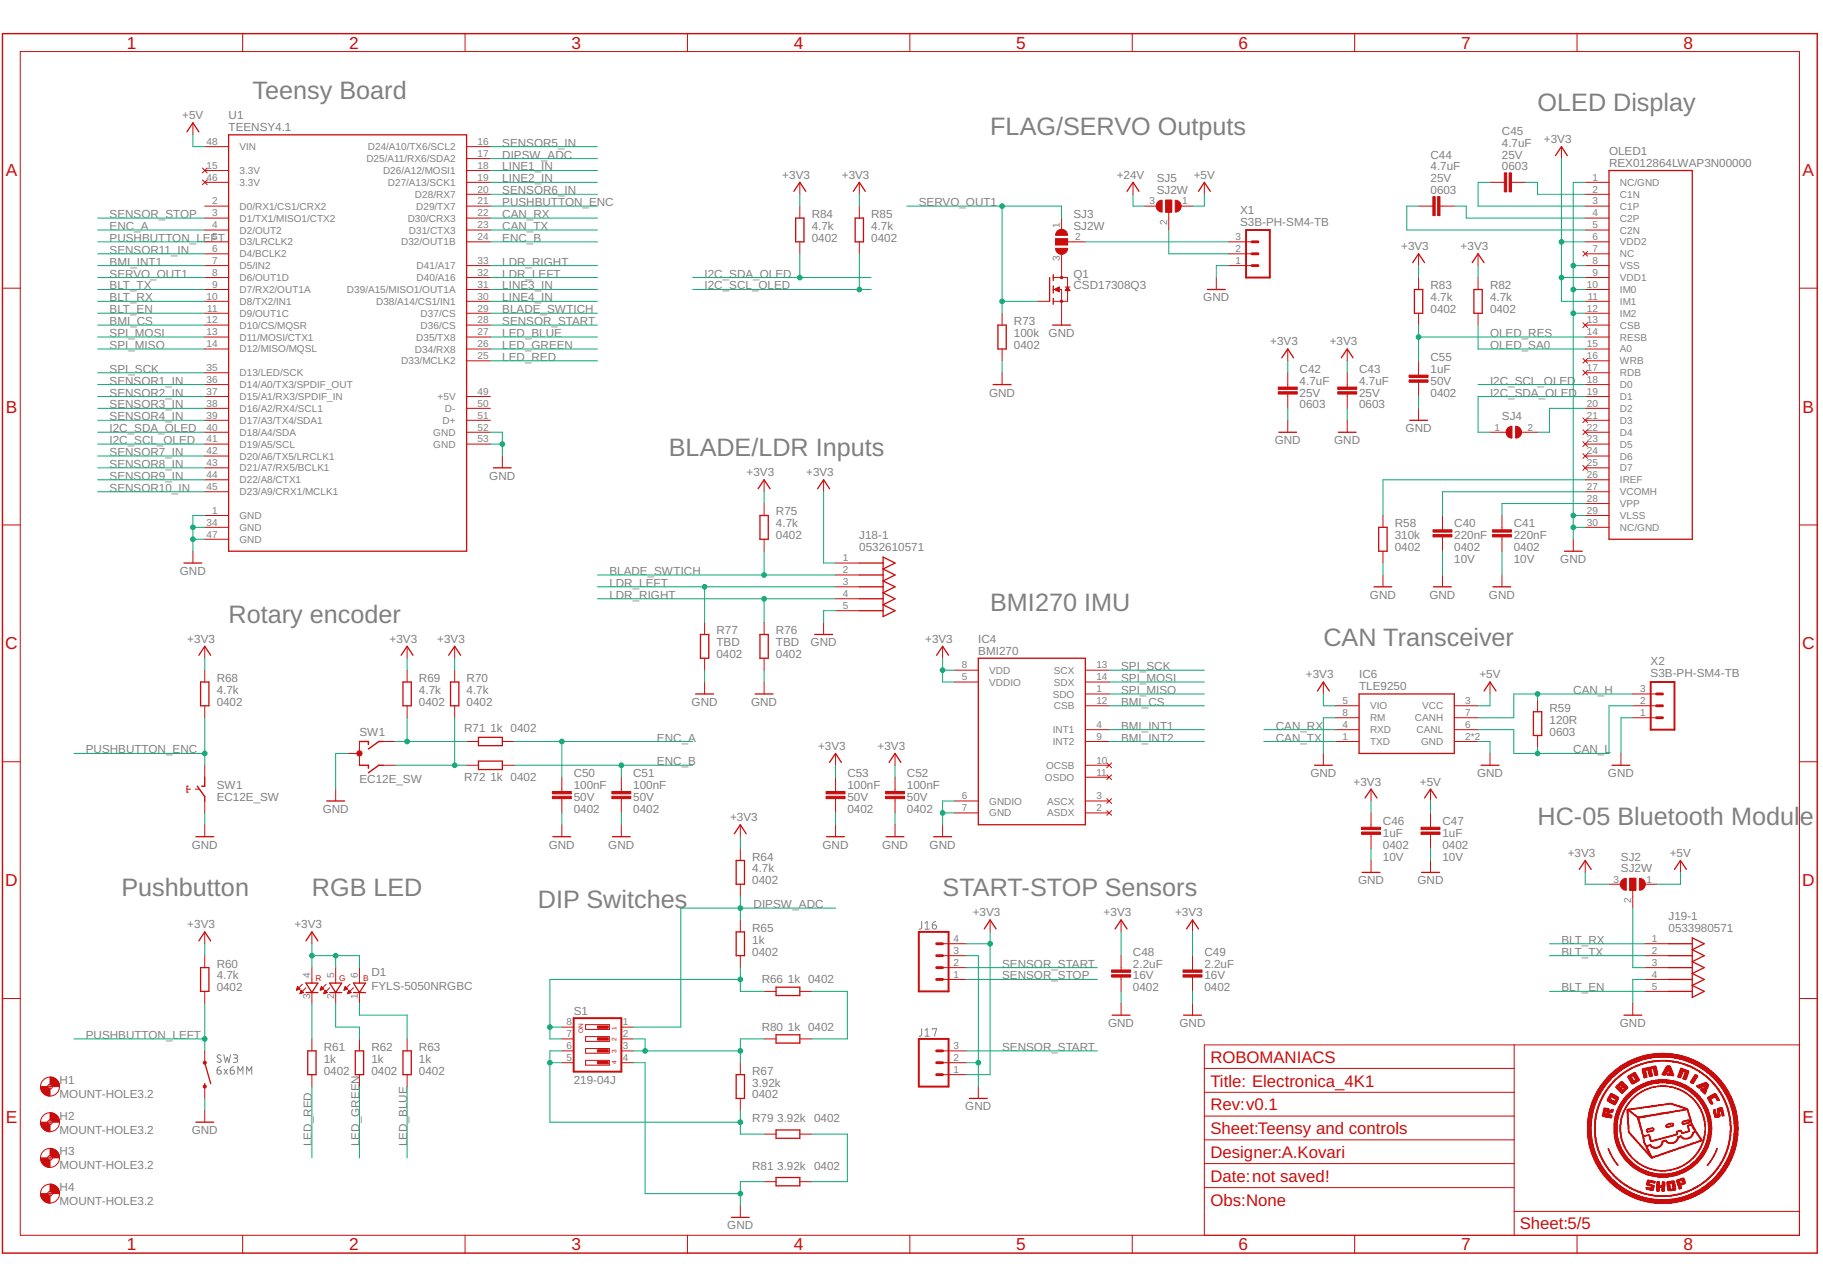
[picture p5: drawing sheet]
<svg xmlns="http://www.w3.org/2000/svg" width="297mm" height="210mm" viewBox="0 0 297 210" stroke-linecap="round" stroke-linejoin="round" font-family="sans-serif">
<defs><g id="words">
<g font-size="4.1" fill="#808080">
<text x="41.1" y="16.1">Teensy Board</text>
<text x="161.3" y="22">FLAG/SERVO Outputs</text>
<text x="250.5" y="18.1">OLED Display</text>
<text x="109" y="74.3">BLADE/LDR Inputs</text>
<text x="37.2" y="101.5">Rotary encoder</text>
<text x="161.3" y="99.5">BMI270 IMU</text>
<text x="215.6" y="105.3">CAN Transceiver</text>
<text x="250.5" y="134.4">HC-05 Bluetooth Modul</text>
<text x="293.3" y="134.4">e</text>
<text x="19.8" y="146.1">Pushbutton</text>
<text x="50.8" y="146.1">RGB LED</text>
<text x="87.7" y="148">DIP Switches</text>
<text x="153.6" y="146.1">START-STOP Sensors</text>
</g>
<g font-size="2.8" fill="#c90d0c">
<text x="20.6" y="7.9">1</text>
<text x="56.9" y="7.9">2</text>
<text x="93.1" y="7.9">3</text>
<text x="129.4" y="7.9">4</text>
<text x="165.6" y="7.9">5</text>
<text x="201.8" y="7.9">6</text>
<text x="238.1" y="7.9">7</text>
<text x="274.3" y="7.9">8</text>
<text x=".9" y="28.7">A</text>
<text x="293.7" y="28.7">A</text>
<text x=".9" y="67.3">B</text>
<text x="293.7" y="67.3">B</text>
<text x=".8" y="105.8">C</text>
<text x="293.6" y="105.8">C</text>
<text x=".8" y="144.4">D</text>
<text x="293.6" y="144.4">D</text>
<text x=".9" y="183">E</text>
<text x="293.7" y="183">E</text>
<text x="20.6" y="203.8">1</text>
<text x="56.9" y="203.8">2</text>
<text x="93.1" y="203.8">3</text>
<text x="129.4" y="203.8">4</text>
<text x="165.6" y="203.8">5</text>
<text x="201.8" y="203.8">6</text>
<text x="238.1" y="203.8">7</text>
<text x="274.3" y="203.8">8</text>
</g>
<g font-size="2.7" fill="#c90d0c">
<text x="197.2" y="173.2">ROBOMANIACS</text>
<text x="197.2" y="177.1">Title: Electronica_4K1</text>
<text x="197.2" y="180.9">Rev:v0.1</text>
<text x="197.2" y="184.8">Sheet:Teensy and controls</text>
<text x="197.2" y="188.7">Designer:A.Kovari</text>
<text x="197.2" y="192.6">Date:not saved!</text>
<text x="197.2" y="196.5">Obs:None</text>
<text x="247.6" y="200.3">Sheet:5/5</text>
</g>
<g font-size="1.9" fill="#808080">
<text x="29.7" y="19.4">+5V</text>
<text x="37.2" y="21.4">TEENSY4.1</text>
<text x="37.2" y="19.4">U1</text>
<text x="81.8" y="23.9">SENSOR5_IN</text>
<text x="244.7" y="23.9">4.7uF</text>
<text x="244.7" y="22">C45</text>
<text x="251.6" y="23.3">+3V3</text>
<text x="81.8" y="25.8">DIPSW_ADC</text>
<text x="81.8" y="27.8">LINE1_IN</text>
<text x="81.8" y="29.7">LINE2_IN</text>
<text x="127.5" y="29.1">+3V3</text>
<text x="137.2" y="29.1">+3V3</text>
<text x="182" y="29.1">+24V</text>
<text x="188.5" y="29.7">SJ5</text>
<text x="194.5" y="29.1">+5V</text>
<text x="233.1" y="27.8">4.7uF</text>
<text x="233.1" y="29.7">25V</text>
<text x="233.1" y="25.8">C44</text>
<text x="244.7" y="27.8">0603</text>
<text x="244.7" y="25.8">25V</text>
<text x="262.2" y="27.2">REX012864LWAP3N00000</text>
<text x="262.2" y="25.3">OLED1</text>
<text x="17.9" y="35.5">SENSOR_STOP</text>
<text x="81.8" y="35.5">CAN_RX</text>
<text x="81.8" y="33.6">PUSHBUTTON_ENC</text>
<text x="81.8" y="31.7">SENSOR6_IN</text>
<text x="132.3" y="35.5">R84</text>
<text x="142" y="35.5">R85</text>
<text x="149.7" y="33.6">SERVO_OUT1</text>
<text x="174.9" y="35.5">SJ3</text>
<text x="188.5" y="31.7">SJ2W</text>
<text x="202.1" y="35">X1</text>
<text x="233.1" y="31.7">0603</text>
<text x="17.9" y="39.4">PUSHBUTTON_LEFT</text>
<text x="17.9" y="37.5">ENC_A</text>
<text x="17.9" y="41.4">SENSOR11_IN</text>
<text x="81.8" y="37.5">CAN_TX</text>
<text x="81.8" y="39.4">ENC_B</text>
<text x="132.3" y="37.5">4.7k</text>
<text x="132.3" y="39.4">0402</text>
<text x="142" y="37.5">4.7k</text>
<text x="142" y="39.4">0402</text>
<text x="174.9" y="37.5">SJ2W</text>
<text x="202.1" y="36.9">S3B-PH-SM4-TB</text>
<text x="228.3" y="40.8">+3V3</text>
<text x="238" y="40.8">+3V3</text>
<text x="17.9" y="43.3">BMI_INT1</text>
<text x="17.9" y="47.2">BLT_TX</text>
<text x="17.9" y="45.2">SERVO_OUT1</text>
<text x="81.8" y="45.2">LDR_LEFT</text>
<text x="81.8" y="43.3">LDR_RIGHT</text>
<text x="81.8" y="47.2">LINE3_IN</text>
<text x="114.8" y="47.2">I2C_SCL_OLED</text>
<text x="114.8" y="45.2">I2C_SDA_OLED</text>
<text x="174.9" y="47.2">CSD17308Q3</text>
<text x="174.9" y="45.2">Q1</text>
<text x="233.1" y="47.2">R83</text>
<text x="242.8" y="47.2">R82</text>
<text x="17.9" y="53">BMI_CS</text>
<text x="17.9" y="51">BLT_EN</text>
<text x="17.9" y="49.1">BLT_RX</text>
<text x="81.8" y="53">SENSOR_START</text>
<text x="81.8" y="51">BLADE_SWTICH</text>
<text x="81.8" y="49.1">LINE4_IN</text>
<text x="165.2" y="53">R73</text>
<text x="196.1" y="49.1">GND</text>
<text x="233.1" y="49.1">4.7k</text>
<text x="233.1" y="51">0402</text>
<text x="242.8" y="49.1">4.7k</text>
<text x="242.8" y="51">0402</text>
<text x="17.9" y="54.9">SPI_MOSI</text>
<text x="17.9" y="56.9">SPI_MISO</text>
<text x="81.8" y="58.8">LED_RED</text>
<text x="81.8" y="56.9">LED_GREEN</text>
<text x="81.8" y="54.9">LED_BLUE</text>
<text x="165.2" y="54.9">100k</text>
<text x="165.2" y="56.9">0402</text>
<text x="170.9" y="54.9">GND</text>
<text x="207" y="56.3">+3V3</text>
<text x="216.7" y="56.3">+3V3</text>
<text x="233.1" y="58.8">C55</text>
<text x="242.8" y="54.9">OLED_RES</text>
<text x="242.8" y="56.9">OLED_SA0</text>
<text x="17.9" y="60.7">SPI_SCK</text>
<text x="17.9" y="62.7">SENSOR1_IN</text>
<text x="17.9" y="64.6">SENSOR2_IN</text>
<text x="161.2" y="64.6">GND</text>
<text x="211.8" y="62.7">4.7uF</text>
<text x="211.8" y="64.6">25V</text>
<text x="211.8" y="60.7">C42</text>
<text x="221.5" y="62.7">4.7uF</text>
<text x="221.5" y="64.6">25V</text>
<text x="221.5" y="60.7">C43</text>
<text x="233.1" y="60.7">1uF</text>
<text x="233.1" y="62.7">50V</text>
<text x="233.1" y="64.6">0402</text>
<text x="242.8" y="62.7">I2C_SCL_OLED</text>
<text x="242.8" y="64.6">I2C_SDA_OLED</text>
<text x="17.9" y="66.6">SENSOR3_IN</text>
<text x="17.9" y="68.5">SENSOR4_IN</text>
<text x="17.9" y="70.4">I2C_SDA_OLED</text>
<text x="211.8" y="66.6">0603</text>
<text x="221.5" y="66.6">0603</text>
<text x="229" y="70.4">GND</text>
<text x="244.7" y="68.5">SJ4</text>
<text x="17.9" y="74.3">SENSOR7_IN</text>
<text x="17.9" y="76.3">SENSOR8_IN</text>
<text x="17.9" y="72.4">I2C_SCL_OLED</text>
<text x="121.7" y="77.6">+3V3</text>
<text x="131.3" y="77.6">+3V3</text>
<text x="207.7" y="72.4">GND</text>
<text x="217.4" y="72.4">GND</text>
<text x="17.9" y="78.2">SENSOR9_IN</text>
<text x="17.9" y="80.1">SENSOR10_IN</text>
<text x="79.7" y="78.2">GND</text>
<text x="126.4" y="85.9">4.7k</text>
<text x="126.4" y="87.9">0402</text>
<text x="126.4" y="84">R75</text>
<text x="140" y="89.8">0532610571</text>
<text x="140" y="87.9">J18-1</text>
<text x="227.3" y="87.9">310k</text>
<text x="227.3" y="89.8">0402</text>
<text x="227.3" y="85.9">R58</text>
<text x="237" y="87.9">220nF</text>
<text x="237" y="89.8">0402</text>
<text x="237" y="85.9">C40</text>
<text x="246.7" y="87.9">220nF</text>
<text x="246.7" y="89.8">0402</text>
<text x="246.7" y="85.9">C41</text>
<text x="29.3" y="93.7">GND</text>
<text x="99.3" y="93.7">BLADE_SWTICH</text>
<text x="99.3" y="95.6">LDR_LEFT</text>
<text x="237" y="91.8">10V</text>
<text x="246.7" y="91.8">10V</text>
<text x="254.2" y="91.8">GND</text>
<text x="99.3" y="97.6">LDR_RIGHT</text>
<text x="223.2" y="97.6">GND</text>
<text x="232.9" y="97.6">GND</text>
<text x="242.6" y="97.6">GND</text>
<text x="30.5" y="104.8">+3V3</text>
<text x="63.5" y="104.8">+3V3</text>
<text x="71.2" y="104.8">+3V3</text>
<text x="116.7" y="105.3">TBD</text>
<text x="116.7" y="107.3">0402</text>
<text x="116.7" y="103.4">R77</text>
<text x="126.4" y="105.3">TBD</text>
<text x="126.4" y="107.3">0402</text>
<text x="126.4" y="103.4">R76</text>
<text x="132.1" y="105.3">GND</text>
<text x="150.7" y="104.8">+3V3</text>
<text x="159.4" y="106.7">BMI270</text>
<text x="159.4" y="104.8">IC4</text>
<text x="35.3" y="113.1">4.7k</text>
<text x="35.3" y="111.2">R68</text>
<text x="68.3" y="113.1">4.7k</text>
<text x="68.3" y="111.2">R69</text>
<text x="76" y="113.1">4.7k</text>
<text x="76" y="111.2">R70</text>
<text x="182.7" y="109.2">SPI_SCK</text>
<text x="182.7" y="111.2">SPI_MOSI</text>
<text x="182.7" y="113.1">SPI_MISO</text>
<text x="212.8" y="110.6">+3V3</text>
<text x="221.5" y="112.5">TLE9250</text>
<text x="221.5" y="110.6">IC6</text>
<text x="241" y="110.6">+5V</text>
<text x="256.4" y="113.1">CAN_H</text>
<text x="269" y="110.4">S3B-PH-SM4-TB</text>
<text x="269" y="108.4">X2</text>
<text x="35.3" y="115">0402</text>
<text x="58.6" y="119.9">SW1</text>
<text x="68.3" y="115">0402</text>
<text x="75.6" y="119.3">R71</text>
<text x="76" y="115">0402</text>
<text x="79.9" y="119.3">1k 0402</text>
<text x="112.7" y="115">GND</text>
<text x="122.4" y="115">GND</text>
<text x="182.7" y="115">BMI_CS</text>
<text x="182.7" y="118.9">BMI_INT1</text>
<text x="207.9" y="118.9">CAN_RX</text>
<text x="252.5" y="117.9">120R</text>
<text x="252.5" y="119.9">0603</text>
<text x="252.5" y="116">R59</text>
<text x="14" y="122.8">PUSHBUTTON_ENC</text>
<text x="107" y="120.8">ENC_A</text>
<text x="107" y="124.7">ENC_B</text>
<text x="133.3" y="122.2">+3V3</text>
<text x="143" y="122.2">+3V3</text>
<text x="182.7" y="120.8">BMI_INT2</text>
<text x="207.9" y="120.8">CAN_TX</text>
<text x="256.4" y="122.8">CAN_L</text>
<text x="35.3" y="130.5">EC12E_SW</text>
<text x="35.3" y="128.6">SW1</text>
<text x="58.6" y="127.6">EC12E_SW</text>
<text x="75.6" y="127.2">R72</text>
<text x="79.9" y="127.2">1k 0402</text>
<text x="93.5" y="128.6">100nF</text>
<text x="93.5" y="130.5">50V</text>
<text x="93.5" y="126.7">C50</text>
<text x="103.2" y="128.6">100nF</text>
<text x="103.2" y="130.5">50V</text>
<text x="103.2" y="126.7">C51</text>
<text x="138.1" y="128.6">100nF</text>
<text x="138.1" y="130.5">50V</text>
<text x="138.1" y="126.7">C53</text>
<text x="147.8" y="128.6">100nF</text>
<text x="147.8" y="130.5">50V</text>
<text x="147.8" y="126.7">C52</text>
<text x="213.5" y="126.7">GND</text>
<text x="220.5" y="128">+3V3</text>
<text x="231.4" y="128">+5V</text>
<text x="240.7" y="126.7">GND</text>
<text x="262" y="126.7">GND</text>
<text x="52.6" y="132.5">GND</text>
<text x="93.5" y="132.5">0402</text>
<text x="103.2" y="132.5">0402</text>
<text x="119" y="133.8">+3V3</text>
<text x="138.1" y="132.5">0402</text>
<text x="147.8" y="132.5">0402</text>
<text x="225.3" y="136.4">1uF</text>
<text x="225.3" y="134.4">C46</text>
<text x="235" y="136.4">1uF</text>
<text x="235" y="134.4">C47</text>
<text x="31.2" y="138.3">GND</text>
<text x="89.4" y="138.3">GND</text>
<text x="99.1" y="138.3">GND</text>
<text x="122.6" y="142.2">4.7k</text>
<text x="122.6" y="140.2">R64</text>
<text x="134" y="138.3">GND</text>
<text x="143.7" y="138.3">GND</text>
<text x="151.5" y="138.3">GND</text>
<text x="225.3" y="138.3">0402</text>
<text x="225.3" y="140.2">10V</text>
<text x="235" y="138.3">0402</text>
<text x="235" y="140.2">10V</text>
<text x="255.4" y="139.7">+3V3</text>
<text x="264.1" y="142.2">SJ2W</text>
<text x="264.1" y="140.2">SJ2</text>
<text x="272.1" y="139.7">+5V</text>
<text x="122.6" y="144.1">0402</text>
<text x="122.8" y="148">DIPSW_ADC</text>
<text x="158.5" y="149.3">+3V3</text>
<text x="179.8" y="149.3">+3V3</text>
<text x="191.5" y="149.3">+3V3</text>
<text x="221.3" y="144.1">GND</text>
<text x="231" y="144.1">GND</text>
<text x="271.9" y="149.9">J19-1</text>
<text x="30.5" y="151.3">+3V3</text>
<text x="48" y="151.3">+3V3</text>
<text x="122.6" y="153.8">1k</text>
<text x="122.6" y="155.7">0402</text>
<text x="122.6" y="151.9">R65</text>
<text x="184.6" y="155.7">C48</text>
<text x="196.2" y="155.7">C49</text>
<text x="254.4" y="153.8">BLT_RX</text>
<text x="254.4" y="155.7">BLT_TX</text>
<text x="271.9" y="151.9">0533980571</text>
<text x="35.3" y="159.6">4.7k</text>
<text x="35.3" y="161.6">0402</text>
<text x="35.3" y="157.7">R60</text>
<text x="60.5" y="161.3">FYLS-5050NRGBC</text>
<text x="60.5" y="159">D1</text>
<text x="124.1" y="160.2">R66</text>
<text x="128.4" y="160.2">1k 0402</text>
<text x="163.3" y="157.7">SENSOR_START</text>
<text x="163.3" y="159.6">SENSOR_STOP</text>
<text x="184.6" y="157.7">2.2uF</text>
<text x="184.6" y="159.6">16V</text>
<text x="184.6" y="161.6">0402</text>
<text x="196.2" y="157.7">2.2uF</text>
<text x="196.2" y="159.6">16V</text>
<text x="196.2" y="161.6">0402</text>
<text x="254.4" y="161.6">BLT_EN</text>
<text x="93.5" y="165.4">S1</text>
<text x="124.1" y="168">R80</text>
<text x="128.4" y="168">1k 0402</text>
<text x="180.6" y="167.4">GND</text>
<text x="192.2" y="167.4">GND</text>
<text x="263.9" y="167.4">GND</text>
<text x="14" y="169.3">PUSHBUTTON_LEFT</text>
<text x="52.8" y="173.2">1k</text>
<text x="52.8" y="171.3">R61</text>
<text x="60.5" y="173.2">1k</text>
<text x="60.5" y="171.3">R62</text>
<text x="68.3" y="173.2">1k</text>
<text x="68.3" y="171.3">R63</text>
<text x="163.3" y="171.3">SENSOR_START</text>
<text x="9.7" y="179">MOUNT-HOLE3.2</text>
<text x="9.7" y="176.6">H1</text>
<text x="52.8" y="175.1">0402</text>
<text x="60.5" y="175.1">0402</text>
<text x="68.3" y="175.1">0402</text>
<text x="93.5" y="176.6">219-04J</text>
<text x="122.6" y="177.1">3.92k</text>
<text x="122.6" y="179">0402</text>
<text x="122.6" y="175.1">R67</text>
<text x="9.7" y="184.8">MOUNT-HOLE3.2</text>
<text x="9.7" y="182.4">H2</text>
<text x="31.2" y="184.8">GND</text>
<text x="122.6" y="182.9">R79</text>
<text x="126.6" y="182.9">3.92k</text>
<text x="132.6" y="182.9">0402</text>
<text x="157.3" y="180.9">GND</text>
<text x="9.7" y="190.6">MOUNT-HOLE3.2</text>
<text x="9.7" y="188.3">H3</text>
<text x="50.8" y="186.8" transform="rotate(-90 50.8 186.8)">LED_RED</text>
<text x="58.6" y="186.8" transform="rotate(-90 58.6 186.8)">LED_GREEN</text>
<text x="66.3" y="186.8" transform="rotate(-90 66.3 186.8)">LED_BLUE</text>
<text x="122.6" y="190.6">R81</text>
<text x="126.6" y="190.6">3.92k</text>
<text x="132.6" y="190.6">0402</text>
<text x="9.7" y="196.4">MOUNT-HOLE3.2</text>
<text x="9.7" y="194.1">H4</text>
<text x="118.5" y="200.3">GND</text>
</g>
<g font-size="1.6" fill="#808080">
<text x="33.6" y="23.6">48</text>
<text x="77.8" y="23.6">16</text>
<text x="33.6" y="27.5">15</text>
<text x="33.6" y="29.4">46</text>
<text x="39" y="28.4">3.3V</text>
<text x="39" y="24.5">VIN</text>
<text x="59.7" y="26.4">D25/A11/RX6/SDA2</text>
<text x="59.9" y="24.5">D24/A10/TX6/SCL2</text>
<text x="62.4" y="28.4">D26/A12/MOSI1</text>
<text x="77.8" y="25.6">17</text>
<text x="77.8" y="27.5">18</text>
<text x="77.8" y="29.4">19</text>
<text x="259.5" y="29.4">1</text>
<text x="34.5" y="33.3">2</text>
<text x="34.5" y="35.3">3</text>
<text x="39" y="34.2">D0/RX1/CS1/CRX2</text>
<text x="39" y="30.3">3.3V</text>
<text x="63.2" y="30.3">D27/A13/SCK1</text>
<text x="67.6" y="32.2">D28/RX7</text>
<text x="67.8" y="34.2">D29/TX7</text>
<text x="77.8" y="31.4">20</text>
<text x="77.8" y="33.3">21</text>
<text x="77.8" y="35.3">22</text>
<text x="187.3" y="33.3">3</text>
<text x="192.6" y="33.3">1</text>
<text x="259.5" y="31.4">2</text>
<text x="259.5" y="33.3">3</text>
<text x="259.5" y="35.3">4</text>
<text x="264" y="30.3">NC/GND</text>
<text x="264" y="32.2">C1N</text>
<text x="264" y="34.2">C1P</text>
<text x="34.5" y="37.2">4</text>
<text x="34.5" y="39.1">5</text>
<text x="34.5" y="41.1">6</text>
<text x="39" y="36.1">D1/TX1/MISO1/CTX2</text>
<text x="39" y="38.1">D2/OUT2</text>
<text x="39" y="40">D3/LRCLK2</text>
<text x="39" y="41.9">D4/BCLK2</text>
<text x="65.4" y="40">D32/OUT1B</text>
<text x="66.4" y="36.1">D30/CRX3</text>
<text x="66.6" y="38.1">D31/CTX3</text>
<text x="77.8" y="37.2">23</text>
<text x="77.8" y="39.1">24</text>
<text x="172.7" y="37.2" transform="rotate(-90 172.7 37.2)">1</text>
<text x="175.2" y="39.1">2</text>
<text x="190.2" y="36.7" transform="rotate(-90 190.2 36.7)">2</text>
<text x="201.3" y="41.1">2</text>
<text x="201.3" y="39.1">3</text>
<text x="259.5" y="37.2">5</text>
<text x="259.5" y="39.1">6</text>
<text x="259.5" y="41.1">7</text>
<text x="264" y="36.1">C2P</text>
<text x="264" y="38.1">C2N</text>
<text x="264" y="40">VDD2</text>
<text x="264" y="41.9">NC</text>
<text x="34.5" y="43">7</text>
<text x="34.5" y="45">8</text>
<text x="34.5" y="46.9">9</text>
<text x="39" y="43.9">D5/IN2</text>
<text x="39" y="45.8">D6/OUT1D</text>
<text x="39" y="47.8">D7/RX2/OUT1A</text>
<text x="56.5" y="47.8">D39/A15/MISO1/OUT1A</text>
<text x="67.9" y="45.8">D40/A16</text>
<text x="67.9" y="43.9">D41/A17</text>
<text x="77.8" y="46.9">31</text>
<text x="77.8" y="45">32</text>
<text x="77.8" y="43">33</text>
<text x="172.7" y="42.5" transform="rotate(-90 172.7 42.5)">3</text>
<text x="201.3" y="43">1</text>
<text x="258.6" y="46.9">10</text>
<text x="259.5" y="43">8</text>
<text x="259.5" y="45">9</text>
<text x="264" y="47.8">IM0</text>
<text x="264" y="43.9">VSS</text>
<text x="264" y="45.8">VDD1</text>
<text x="33.6" y="48.8">10</text>
<text x="33.6" y="52.7">12</text>
<text x="33.8" y="50.8">11</text>
<text x="39" y="49.7">D8/TX2/IN1</text>
<text x="39" y="51.6">D9/OUT1C</text>
<text x="39" y="53.6">D10/CS/MQSR</text>
<text x="61.3" y="49.7">D38/A14/CS1/IN1</text>
<text x="68.5" y="53.6">D36/CS</text>
<text x="68.5" y="51.6">D37/CS</text>
<text x="77.8" y="52.7">28</text>
<text x="77.8" y="50.8">29</text>
<text x="77.8" y="48.8">30</text>
<text x="258.6" y="50.8">12</text>
<text x="258.6" y="52.7">13</text>
<text x="258.7" y="48.8">11</text>
<text x="264" y="49.7">IM1</text>
<text x="264" y="51.6">IM2</text>
<text x="264" y="53.6">CSB</text>
<text x="33.6" y="54.7">13</text>
<text x="33.6" y="56.6">14</text>
<text x="39" y="55.5">D11/MOSI/CTX1</text>
<text x="39" y="57.4">D12/MISO/MQSL</text>
<text x="65.4" y="59.4">D33/MCLK2</text>
<text x="67.6" y="57.4">D34/RX8</text>
<text x="67.8" y="55.5">D35/TX8</text>
<text x="77.8" y="58.5">25</text>
<text x="77.8" y="56.6">26</text>
<text x="77.8" y="54.7">27</text>
<text x="258.6" y="54.7">14</text>
<text x="258.6" y="56.6">15</text>
<text x="258.6" y="58.5">16</text>
<text x="264" y="55.5">RESB</text>
<text x="264" y="57.4">A0</text>
<text x="264" y="59.4">WRB</text>
<text x="33.6" y="60.5">35</text>
<text x="33.6" y="62.4">36</text>
<text x="33.6" y="64.3">37</text>
<text x="39" y="61.3">D13/LED/SCK</text>
<text x="39" y="63.3">D14/A0/TX3/SPDIF_OUT</text>
<text x="39" y="65.2">D15/A1/RX3/SPDIF_IN</text>
<text x="71.3" y="65.2">+5V</text>
<text x="77.8" y="64.3">49</text>
<text x="258.6" y="62.4">18</text>
<text x="258.6" y="64.3">19</text>
<text x="258.6" y="60.5">17</text>
<text x="264" y="63.3">D0</text>
<text x="264" y="65.2">D1</text>
<text x="264" y="61.3">RDB</text>
<text x="33.6" y="66.3">38</text>
<text x="33.6" y="68.2">39</text>
<text x="33.6" y="70.2">40</text>
<text x="39" y="67.1">D16/A2/RX4/SCL1</text>
<text x="39" y="69.1">D17/A3/TX4/SDA1</text>
<text x="39" y="71">D18/A4/SDA</text>
<text x="70.6" y="71">GND</text>
<text x="72.1" y="69.1">D+</text>
<text x="72.5" y="67.1">D-</text>
<text x="77.8" y="66.3">50</text>
<text x="77.8" y="68.2">51</text>
<text x="77.8" y="70.2">52</text>
<text x="243.5" y="70.2">1</text>
<text x="248.9" y="70.2">2</text>
<text x="258.6" y="66.3">20</text>
<text x="258.6" y="68.2">21</text>
<text x="258.6" y="70.2">22</text>
<text x="264" y="67.1">D2</text>
<text x="264" y="69.1">D3</text>
<text x="264" y="71">D4</text>
<text x="33.6" y="72.1">41</text>
<text x="33.6" y="74">42</text>
<text x="33.6" y="76">43</text>
<text x="33.6" y="77.9">44</text>
<text x="39" y="73">D19/A5/SCL</text>
<text x="39" y="74.9">D20/A6/TX5/LRCLK1</text>
<text x="39" y="76.8">D21/A7/RX5/BCLK1</text>
<text x="70.6" y="73">GND</text>
<text x="77.8" y="72.1">53</text>
<text x="258.6" y="72.1">23</text>
<text x="258.6" y="74">24</text>
<text x="258.6" y="76">25</text>
<text x="258.6" y="77.9">26</text>
<text x="264" y="73">D5</text>
<text x="264" y="74.9">D6</text>
<text x="264" y="76.8">D7</text>
<text x="33.6" y="79.9">45</text>
<text x="34.5" y="83.7">1</text>
<text x="39" y="78.8">D22/A8/CTX1</text>
<text x="39" y="80.7">D23/A9/CRX1/MCLK1</text>
<text x="258.6" y="79.9">27</text>
<text x="258.6" y="81.8">28</text>
<text x="258.6" y="83.7">29</text>
<text x="264" y="78.8">IREF</text>
<text x="264" y="80.7">VCOMH</text>
<text x="264" y="82.7">VPP</text>
<text x="33.6" y="85.7">34</text>
<text x="33.6" y="87.6">47</text>
<text x="39" y="84.6">GND</text>
<text x="39" y="86.5">GND</text>
<text x="39" y="88.5">GND</text>
<text x="258.6" y="85.7">30</text>
<text x="264" y="84.6">VLSS</text>
<text x="264" y="86.5">NC/GND</text>
<text x="137.3" y="91.5">1</text>
<text x="137.3" y="93.4">2</text>
<text x="137.3" y="95.4">3</text>
<text x="137.3" y="97.3">4</text>
<text x="137.3" y="99.2">5</text>
<text x="156.7" y="110.9">5</text>
<text x="156.7" y="108.9">8</text>
<text x="161.2" y="111.7">VDDIO</text>
<text x="161.2" y="109.8">VDD</text>
<text x="171.5" y="113.7">SDO</text>
<text x="171.7" y="109.8">SCX</text>
<text x="171.7" y="111.7">SDX</text>
<text x="178.6" y="112.8">1</text>
<text x="178.6" y="108.9">13</text>
<text x="178.6" y="110.9">14</text>
<text x="267.2" y="112.8">3</text>
<text x="171.5" y="119.5">INT1</text>
<text x="171.7" y="115.6">CSB</text>
<text x="178.6" y="118.6">4</text>
<text x="178.6" y="114.8">12</text>
<text x="218.8" y="118.6">4</text>
<text x="218.8" y="116.7">8</text>
<text x="218.8" y="114.8">5</text>
<text x="223.2" y="119.5">RXD</text>
<text x="223.2" y="117.5">RM</text>
<text x="223.2" y="115.6">VIO</text>
<text x="230.5" y="117.6">CANH</text>
<text x="230.8" y="119.5">CANL</text>
<text x="231.7" y="115.6">VCC</text>
<text x="238.7" y="114.8">3</text>
<text x="238.7" y="116.7">7</text>
<text x="238.7" y="118.6">6</text>
<text x="267.2" y="116.7">1</text>
<text x="267.2" y="114.8">2</text>
<text x="170.5" y="125.3">OCSB</text>
<text x="171.5" y="121.4">INT2</text>
<text x="178.6" y="120.6">9</text>
<text x="178.6" y="124.5">10</text>
<text x="218.8" y="120.6">1</text>
<text x="223.2" y="121.4">TXD</text>
<text x="231.5" y="121.4">GND</text>
<text x="238.7" y="120.6">2*2</text>
<text x="156.7" y="130.3">6</text>
<text x="161.2" y="131.1">GNDIO</text>
<text x="170.3" y="127.2">OSDO</text>
<text x="170.6" y="131.1">ASCX</text>
<text x="178.6" y="130.3">3</text>
<text x="178.6" y="126.4">11</text>
<text x="156.7" y="132.2">7</text>
<text x="161.2" y="133.1">GND</text>
<text x="170.6" y="133.1">ASDX</text>
<text x="178.6" y="132.2">2</text>
<text x="262.9" y="143.8">3</text>
<text x="268.3" y="143.8">1</text>
<text x="265.8" y="147.2" transform="rotate(-90 265.8 147.2)">2</text>
<text x="155.4" y="155.5">3</text>
<text x="155.4" y="153.5">4</text>
<text x="269.2" y="153.5">1</text>
<text x="269.2" y="155.5">2</text>
<text x="50.5" y="159.4" transform="rotate(-90 50.5 159.4)">4</text>
<text x="54.4" y="159.4" transform="rotate(-90 54.4 159.4)">5</text>
<text x="58.3" y="159.4" transform="rotate(-90 58.3 159.4)">6</text>
<text x="155.4" y="159.4">1</text>
<text x="155.4" y="157.4">2</text>
<text x="269.2" y="157.4">3</text>
<text x="269.2" y="159.4">4</text>
<text x="269.2" y="161.3">5</text>
<text x="50.5" y="162.7" transform="rotate(-90 50.5 162.7)">3</text>
<text x="54.4" y="162.7" transform="rotate(-90 54.4 162.7)">2</text>
<text x="58.3" y="162.7" transform="rotate(-90 58.3 162.7)">1</text>
<text x="92.3" y="167.1">8</text>
<text x="101.5" y="167.1">1</text>
<text x="92.3" y="172.9">5</text>
<text x="92.3" y="171">6</text>
<text x="92.3" y="169">7</text>
<text x="101.5" y="169">2</text>
<text x="101.5" y="171">3</text>
<text x="101.5" y="172.9">4</text>
<text x="155.4" y="172.9">2</text>
<text x="155.4" y="171">3</text>
<text x="155.4" y="174.9">1</text>
</g>
<g font-size="1.4" fill="#c90d0c">
<text x="51.4" y="159.8">R</text>
<text x="55.3" y="159.8">G</text>
<text x="59.2" y="159.8">B</text>
</g>
<g font-size="1.1" fill="#c90d0c">
<text x="100.5" y="167.8" transform="rotate(-90 100.5 167.8)">1</text>
<text x="95" y="168.4" transform="rotate(-90 95 168.4)">ON</text>
<text x="100.5" y="173.4" transform="rotate(-90 100.5 173.4)">4</text>
<text x="100.5" y="171.6" transform="rotate(-90 100.5 171.6)">3</text>
<text x="100.5" y="169.6" transform="rotate(-90 100.5 169.6)">2</text>
</g>
</g></defs>
<g fill="none" stroke="#808080" stroke-width=".16">
<path d="M150.2 150.2v1.1l-.4 .1M150.7 151.4h.7M150.7 150.5l.4-.3v1.2M151.9 150.7h.4a.35 .35 0 0 1 .3 .4 .35 .35 0 0 1-.4 .3 .35 .35 0 0 1-.3-.3zM152.5 150.2l-.4 .1-.2 .4M35.4 174.4h.4a.34 .34 0 0 1 .3 .4 .34 .34 0 0 1-.4 .3 .34 .34 0 0 1-.3-.4zM35.9 173.8l-.3 .1-.2 .5M36 172l-.4-.1-.2 .3v.1l.5 .3a.34 .34 0 0 1 0 .5 .34 .34 0 0 1-.5-.1M36.5 171.9l.2 1.2 .3-.8 .3 .8 .3-1.2M36.5 174.2l.6 .9M37.1 174.2l-.6 .9M37.5 174.4h.4a.35 .35 0 0 1 .3 .4 .35 .35 0 0 1-.4 .3 .35 .35 0 0 1-.3-.4z"/>
<path d="M38 171.9h.6l.1 .2-.1 .3h-.4M38.1 173.8l-.5 .3-.1 .3M38.4 172.4a.35 .35 0 0 1 .3 .4 .35 .35 0 0 1-.3 .3h-.4M38.8 175.1v-1.3l.4 .7 .4-.7v1.3M40.2 175.1v-1.3l.4 .7 .4-.7v1.3M150.2 167.6v1.1l-.4 .2M150.7 167.9l.4-.3v1.3M150.7 168.9h.7M151.9 167.8v-.2h.7l-.3 1.3"/>
</g>
<path d="M.4 5.5h295.7v198.7h-295.7zM32.2 128.1l1.2 1.7v.7M33.4 126.7v1.4h-.5M58.6 120.8h1.4v.5M58.6 124.7h1.4v.5M62.4 120.8h-.7l-1.7 1.3M62.4 124.7h-.7l-1.7 1.2" fill="none" stroke="#c90d0c" stroke-width=".23"/>
<g fill="none" stroke="#c90d0c" stroke-width=".16">
<path d="M3.3 8.4h289.9v192.9h-289.9zM39.5 5.5v2.9M75.8 5.5v2.9M112 5.5v2.9M148.3 5.5v2.9M184.5 5.5v2.9M220.7 5.5v2.9M257 5.5v2.9M31.4 20v2M33 29.3l.8 .8M33 27.4l.8 .8M33.4 29.7h3.9"/>
<path d="M33.4 33.6h3.9M33.4 35.5h3.9M33.4 37.5h3.9M33.4 39.4h3.9M33.4 27.8h3.9M33.4 23.9h3.9M33.8 29.3l-.8 .8M33.8 27.4l-.8 .8M76 29.7h3.9M76 31.7h3.9M76 33.6h3.9M76 35.5h3.9"/>
<path d="M76 37.5h3.9M76 39.4h3.9M76 27.8h3.9M76 23.9h3.9M76 25.8h3.9M130.3 29.7v2M130.3 33.6v1.9M130.3 39.4v2M140 29.7v2M140 33.6v1.9M140 39.4v2M172 38.9h1.9v1h-1.9z"/>
<path d="M173 35.5v2M173.9 39.4h2.9M184.6 29.7v2M186.5 33.6h2M189.9 32.6h1v2h-1zM190.4 34.6v2.9M192.4 33.6h1.9M196.2 29.7v2M200.1 39.4h3.9M231.1 33.6h2.4M234.6 33.6h2.4M242.8 29.7h2.3"/>
<path d="M246.3 29.7h2.3M254.4 23.9v1.9M258.3 29.7h3.9M258.3 31.7h3.9M258.3 33.6h3.9M258.3 35.5h3.9M258.3 37.5h3.9M258.3 39.4h3.9M.4 47h2.9M33.4 47.2h3.9M33.4 49.1h3.9M33.4 51.1h3.9"/>
<path d="M33.4 41.4h3.9M33.4 43.3h3.9M33.4 45.2h3.9M33.4 53h3.9M33.4 54.9h3.9M33.4 56.9h3.9M76 47.2h3.9M76 49.1h3.9M76 51.1h3.9M76 43.3h3.9M76 45.2h3.9M76 53h3.9"/>
<path d="M76 54.9h3.9M76 56.9h3.9M76 58.8h3.9M163.3 51.1v1.9M163.3 56.9v1.9M169.1 49.1h1.9M171.6 47.2h1.4v5.8M171.6 45.2h2.3v3.9h-2.3M171.8 47.2l.8-.4v.8zM171.9 47.1h.7M171.9 47.2h.7M172 47.1h.6"/>
<path d="M172.1 47.3h.5M172.2 47h.4M172.3 47.4h.3M172.4 46.9h.2M172.4 47.5h.2M172.5 46.8h.1M173 41.4v3.8M173.6 46.8h.7M173.6 47.3h.7M173.7 47.2h.5M173.7 47.1h.5M173.8 47.1h.3"/>
<path d="M173.8 47h.3M173.9 46.9h.1M173.9 46.8h.1M173.9 46.8l.4 .6h-.7zM198.2 45.2v2M200.1 41.4h3.9M200.1 43.3h3.9M209.8 56.9v1.9M219.5 56.9v1.9M231.1 41.4v1.9M231.1 45.2v2M231.1 51.1v1.9"/>
<path d="M231.1 58.8v2.3M240.8 41.4v1.9M240.8 45.2v2M240.8 51.1v1.9M257.9 41l.8 .7M257.9 58.4l.8 .8M257.9 52.6l.8 .8M258.3 47.2h3.9M258.3 49.1h3.9M258.3 51.1h3.9M258.3 41.4h3.9M258.3 43.3h3.9"/>
<path d="M258.3 45.2h3.9M258.3 53h3.9M258.3 54.9h3.9M258.3 56.9h3.9M258.3 58.8h3.9M258.7 41l-.8 .7M258.7 58.4l-.8 .8M258.7 52.6l-.8 .8M293.2 47h2.9M33.4 62.7h3.9M33.4 64.6h3.9M33.4 66.5h3.9"/>
<path d="M33.4 68.5h3.9M33.4 70.4h3.9M33.4 72.4h3.9M33.4 74.3h3.9M33.4 76.2h3.9M33.4 60.7h3.9M33.4 78.2h3.9M76 64.6h3.9M76 66.5h3.9M76 68.5h3.9M76 70.4h3.9M76 72.4h3.9"/>
<path d="M81.9 74.3v1.9M124.5 78.2v1.9M134.2 78.2v1.9M163.3 60.7v2M209.8 60.7v2.4M209.8 64.2v2.3M209.8 68.5v1.9M219.5 60.7v2.4M219.5 64.2v2.3M219.5 68.5v1.9M231.1 62.3v2.3M231.1 66.5v2"/>
<path d="M242.8 70.4h2.6M247.9 70.4h2.6M257.9 60.3l.8 .8M257.9 68.1l.8 .8M257.9 70l.8 .8M257.9 72l.8 .8M257.9 73.9l.8 .8M257.9 75.9l.8 .7M258.3 62.7h3.9M258.3 64.6h3.9M258.3 66.5h3.9M258.3 68.5h3.9"/>
<path d="M258.3 70.4h3.9M258.3 72.4h3.9M258.3 74.3h3.9M258.3 76.2h3.9M258.3 60.7h3.9M258.3 78.2h3.9M258.7 60.3l-.8 .8M258.7 68.1l-.8 .8M258.7 70l-.8 .8M258.7 72l-.8 .8M258.7 73.9l-.8 .8M258.7 75.9l-.8 .7"/>
<path d="M.4 85.6h2.9M31.4 89.8v2M33.4 80.1h3.9M33.4 84h3.9M33.4 85.9h3.9M33.4 87.9h3.9M124.5 82.1v1.9M124.5 87.9v1.9M136.1 91.8h3.9M136.1 93.7h3.9M136.1 95.6h3.9M136.1 97.6h3.9"/>
<path d="M136.1 99.5h3.9M225.3 84v1.9M225.3 89.8v2M225.3 93.7v1.9M235 84v2.3M235 87.5v2.3M235 93.7v1.9M244.7 84v2.3M244.7 87.5v2.3M244.7 93.7v1.9M256.3 87.9v1.9M258.3 80.1h3.9"/>
<path d="M258.3 82.1h3.9M258.3 84h3.9M258.3 85.9h3.9M293.2 85.6h2.9M33.4 105.3v2M33.4 109.2v1.9M33.4 115v2M66.3 105.3v2M66.3 109.2v1.9M66.3 115v2M74.1 105.3v2M74.1 109.2v1.9"/>
<path d="M74.1 115v2M114.8 101.5v1.9M114.8 107.3v1.9M114.8 111.1v2M124.5 101.5v1.9M124.5 107.3v1.9M124.5 111.1v2M134.2 101.5v1.9M153.6 105.3v2M155.5 111.1h3.9M155.5 109.2h3.9M176.8 115h3.9"/>
<path d="M176.8 113.1h3.9M176.8 118.9h3.9M176.8 111.1h3.9M176.8 109.2h3.9M215.6 111.1v2M217.6 117h3.8M217.6 115h3.8M217.6 118.9h3.8M237 117h3.8M237 115h3.8M237 118.9h3.8M242.8 111.1v2"/>
<path d="M250.5 114.1v1.9M250.5 119.9v1.9M266 117h3.9M266 115h3.9M266 113.1h3.9M.4 124.1h2.9M30.5 128.6h.6M30.7 128.1h-.2v1h.2M31.8 128.6h.6M33.4 124.7v2M33.4 130.5v2M33.4 134.4v2"/>
<path d="M54.7 128.6v1.9M56.6 122.8h2M58.6 120.8v3.9M62.4 120.8h2M62.4 124.7h2M76 120.8h2M76 124.7h2M81.9 120.8h1.9M81.9 124.7h1.9M91.5 126.7v2.3M91.5 130.2v2.3M91.5 134.4v2"/>
<path d="M101.2 126.7v2.3M101.2 130.2v2.3M101.2 134.4v2M120.6 134.4v2M120.6 138.3v1.9M136.1 122.8v1.9M136.1 126.7v2.3M136.1 130.2v2.3M136.1 134.4v2M145.8 122.8v1.9M145.8 126.7v2.3M145.8 130.2v2.3"/>
<path d="M145.8 134.4v2M153.6 134.4v2M155.5 132.5h3.9M155.5 130.5h3.9M176.8 120.8h3.9M176.8 124.7h3.9M176.8 132.5h3.9M176.8 130.5h3.9M176.8 126.7h3.9M180.3 132.1l.8 .8M180.3 130.2l.8 .7M180.3 126.3l.8 .7"/>
<path d="M180.3 124.3l.8 .8M181.1 132.1l-.8 .8M181.1 130.2l-.8 .7M181.1 126.3l-.8 .7M181.1 124.3l-.8 .8M215.6 122.8v1.9M217.6 120.8h3.8M223.4 128.6v1.9M223.4 132.5v2.3M223.4 136v2.3M233.1 128.6v1.9M233.1 132.5v2.3"/>
<path d="M233.1 136v2.3M237 120.8h3.8M242.8 122.8v1.9M264.1 122.8v1.9M293.2 124.1h2.9M33.4 151.9v1.9M33.4 155.7v2M50.8 151.9v1.9M50.8 157.7v2.5M54.7 157.7v2.5M58.6 157.7v2.5M120.6 144.1v1.9"/>
<path d="M120.6 149.9v2M120.6 155.7v2M153.6 159.6h3.9M153.6 157.7h3.9M153.6 155.7h3.9M153.6 153.8h3.9M161.3 149.9v2M182.7 149.9v2M182.7 155.7v2.4M182.7 159.2v2.4M194.3 149.9v2M194.3 155.7v2.4"/>
<path d="M194.3 159.2v2.4M223.4 140.2v2M233.1 140.2v2M258.3 140.2v2M262.2 144.1h1.9M265.6 143.2h.9v1.9h-.9zM266 145.1v2.9M268 159.6h3.9M268 157.7h3.9M268 155.7h3.9M268 153.8h3.9M268 144.1h1.9"/>
<path d="M273.8 140.2v2M.4 162.7h2.9M7.8 177.1h.8M8.1 176.7v.8M33.4 161.6v1.9M33.4 171.3v1.9M33.4 177.1v1.9M48.3 161.3h.1M48.3 161.2h.4M48.4 161.2h.5M48.4 161.1h.4M48.4 161h.3"/>
<path d="M48.5 160.9h.1M48.5 160.8h.1M48.5 160.8l.4 .4-.6 .2zM48.9 161.9h.1M48.9 161.8h.3M48.9 161.8h.6M49 161.7h.4M49 161.6h.3M49 161.5h.2M49.1 161.4h.1M49.1 161.4l.4 .4-.6 .1zM49.3 160.4l-.7 .7"/>
<path d="M49.8 161l-.6 .6M50.8 161.6v1.9M50.8 169.3v2M50.8 175.1v2M52.2 161.3h.1M52.2 161.2h.3M52.2 161.2h.5M52.3 161.1h.4M52.3 161h.3M52.3 160.9h.2M52.3 160.8h.1M52.4 160.8l.3 .4-.5 .2z"/>
<path d="M52.8 161.9h.1M52.8 161.8h.3M52.8 161.8h.5M52.9 161.7h.4M52.9 161.6h.3M52.9 161.5h.2M52.9 161.4h.1M53 161.4l.3 .4-.6 .1zM53.1 160.4l-.6 .7M53.7 161l-.7 .6M54.7 161.6v1.9M56.1 161.3h.1"/>
<path d="M56.1 161.2h.3M56.1 161.2h.5M56.2 161.1h.3M56.2 161h.3M56.2 160.9h.2M56.2 160.8l.4 .4-.6 .2zM56.2 160.8h.1M56.6 161.9h.1M56.7 161.8h.3M56.7 161.8h.5M56.7 161.7h.4M56.7 161.6h.3"/>
<path d="M56.8 161.5h.2M56.8 161.4h.1M56.8 161.4l.4 .4-.6 .1zM57 160.4l-.7 .7M57.6 161l-.7 .6M58.6 161.6v1.9M58.6 169.3v2M58.6 175.1v2M66.3 169.3v2M66.3 175.1v2M91.5 173.2h2M91.5 171.3h2"/>
<path d="M91.5 169.3h2M91.5 167.4h2M95.4 167h3.9v.8h-3.9zM95.4 168.9h3.9v.8h-3.9zM95.4 170.9h3.9v.7h-3.9zM95.4 172.8h3.9v.8h-3.9zM101.2 173.2h2M101.2 171.3h2M101.2 169.3h2M101.2 167.4h2M120.6 173.2v1.9M120.6 179v2"/>
<path d="M124.5 169.3h1.9M124.5 161.6h1.9M130.3 169.3h1.9M130.3 161.6h1.9M153.6 173.2h3.9M153.6 171.3h3.9M153.6 175.1h3.9M159.4 177.1v1.9M182.7 163.5v1.9M194.3 163.5v1.9M196.2 174.1h50.5M196.2 178h50.5"/>
<path d="M246.7 170.3v31M266 163.5v1.9M268 161.6h3.9M293.2 162.7h2.9M293.2 170.3h-97v31M7.8 182.9h.8M7.8 188.7h.8M7.8 194.5h.8M8.1 182.5v.8M8.1 188.3v.8M8.1 194.1v.8M33.4 181v1.9"/>
<path d="M120.6 196.5v1.9M124.5 184.8h1.9M124.5 192.6h1.9M130.3 184.8h1.9M130.3 192.6h1.9M196.2 193.5h50.5M196.2 181.9h50.5M196.2 189.6h50.5M196.2 185.8h50.5M246.7 197.4h46.5M39.5 201.3v2.9M75.8 201.3v2.9"/>
<path d="M112 201.3v2.9M148.3 201.3v2.9M184.5 201.3v2.9M220.7 201.3v2.9M257 201.3v2.9"/>
<circle cx="8.1" cy="177.1" r="1.55"/>
<circle cx="8.1" cy="177.1" r=".38"/>
<circle cx="8.1" cy="194.5" r="1.55"/>
<circle cx="8.1" cy="182.9" r="1.55"/>
<circle cx="8.1" cy="188.7" r="1.55"/>
<circle cx="8.1" cy="188.7" r=".38"/>
<circle cx="8.1" cy="194.5" r=".38"/>
<circle cx="8.1" cy="182.9" r=".38"/>
</g>
<g fill="none" stroke="#c90d0c" stroke-width=".21">
<path d="M30.5 21.5l.9-1.5 1 1.5M37.3 22h38.7v67.8h-38.7zM129.3 31.2l1-1.5 1 1.5M129.6 35.5h1.4v3.9h-1.4zM139 31.2l1-1.5 1 1.5M139.3 35.5h1.4v3.9h-1.4zM183.6 31.2l1-1.5 1 1.5M195.3 31.2l.9-1.5 1 1.5M253.4 25.4l1-1.5 1 1.5M262.2 27.8h13.5v60.1h-13.5zM162.6 53h1.4v3.9h-1.4zM171 45.2v3.9"/>
<path d="M171.5 53h2.9M171.6 44.7v1M171.6 46.6v1.2M171.6 48.6v1M196.7 47.2h2.9M208.9 58.3l.9-1.4 1 1.4M218.5 58.3l1-1.4 1 1.4M230.2 42.8l.9-1.4 1 1.4M230.5 47.2h1.3v3.9h-1.3zM239.9 42.8l.9-1.4 1 1.4M240.2 47.2h1.3v3.9h-1.3zM80.4 76.2h2.9"/>
<path d="M123.5 79.7l1-1.5 1 1.5M133.2 79.7l1-1.5 1 1.5M161.8 62.7h2.9M208.4 70.4h2.9M218.1 70.4h2.9M229.7 68.5h2.9M30 91.8h2.9M123.8 84h1.4v3.9h-1.4zM140 91.8h3.9M140 93.7h3.9M140 95.6h3.9M140 97.6h3.9"/>
<path d="M140 99.5h3.9M143.9 90.8l1.9 1-1.9 .9 1.9 1-1.9 1 1.9 .9-1.9 1 1.9 1-1.9 1 1.9 .9-1.9 1zM223.9 95.6h2.9M224.6 85.9h1.4v3.9h-1.4zM233.6 95.6h2.9M243.3 95.6h2.9M254.9 89.8h2.9M32.4 106.8l1-1.5 .9 1.5M32.7 111.1h1.3v3.9h-1.3zM65.4 106.8l.9-1.5 1 1.5M65.7 111.1h1.3v3.9h-1.3zM73.1 106.8l1-1.5 1 1.5"/>
<path d="M73.4 111.1h1.4v3.9h-1.4zM113.3 113.1h3M114.1 103.4h1.4v3.9h-1.4zM123 113.1h3M123.8 103.4h1.4v3.9h-1.4zM132.7 103.4h3M152.6 106.8l1-1.5 1 1.5M159.4 107.3h17.4v27.1h-17.4zM214.7 112.6l.9-1.5 1 1.5M221.4 113.1h15.6v9.7h-15.6zM241.8 112.6l1-1.5 1 1.5M249.9 116h1.3v3.9h-1.3z"/>
<path d="M31.9 136.4h2.9M53.2 130.5h3M78 120.2h3.9v1.3h-3.9zM78 124h3.9v1.4h-3.9zM90.1 136.4h2.9M99.8 136.4h2.9M119.7 135.9l.9-1.5 1 1.5M134.7 136.4h2.9M135.2 124.2l.9-1.4 1 1.4M144.4 136.4h2.9M144.9 124.2l.9-1.4 1 1.4M152.1 136.4h2.9"/>
<path d="M214.2 124.7h2.9M222.4 130l1-1.4 1 1.4M232.1 130l1-1.4 1 1.4M241.3 124.7h2.9M262.7 124.7h2.9M32.4 153.3l1-1.4 .9 1.4M32.7 157.7h1.3v3.9h-1.3zM49.8 153.3l1-1.4 1 1.4M120 151.9h1.3v3.8h-1.3zM120 140.2h1.3v3.9h-1.3zM160.4 151.4l.9-1.5 1 1.5M181.7 151.4l1-1.5 .9 1.5"/>
<path d="M193.3 151.4l1-1.5 1 1.5M221.9 142.2h3M231.6 142.2h2.9M257.3 141.7l1-1.5 1 1.5M271.9 153.8h3.8M271.9 155.7h3.8M271.9 157.7h3.8M271.9 159.6h3.8M272.8 141.7l1-1.5 1 1.5M275.7 152.8l2 1-2 1 2 .9-2 1 2 1-2 .9 2 1-2 1 2 1-2 .9zM33.4 176.6v.5M33.4 173.2l.9 3.4"/>
<path d="M49.8 161.8h2M49.8 160.2h2l-1 1.6zM50.1 171.3h1.4v3.8h-1.4zM53.7 161.8h2M53.7 160.2h2l-1 1.6zM57.6 160.2h1.9l-.9 1.6zM57.6 161.8h1.9M57.9 171.3h1.3v3.8h-1.3zM65.7 171.3h1.3v3.8h-1.3zM120 175.1h1.3v3.9h-1.3zM126.4 160.9h3.9v1.3h-3.9zM126.4 168.6h3.9v1.4h-3.9z"/>
<path d="M157.9 179h3M181.2 165.4h2.9M192.8 165.4h2.9M264.6 165.4h2.9M271.9 161.6h3.8M31.9 182.9h2.9M119.2 198.4h2.9M126.4 184.1h3.9v1.4h-3.9zM126.4 191.9h3.9v1.4h-3.9z"/>
</g>
<g fill="#c90d0c" stroke="#c90d0c" stroke-width=".16">
<path d="M8.1 175.5a1.52 1.52 0 0 1 1.6 1.6h-1.1l-.2-.3-.3-.1z" fill-rule="evenodd"/>
<path d="M6.6 177.1h1.2l.1 .3 .2 .1v1.1a1.52 1.52 0 0 1-1.5-1.5z" fill-rule="evenodd"/>
<path d="M8.1 181.3a1.52 1.52 0 0 1 1.6 1.6h-1.1l-.2-.3-.3-.1z" fill-rule="evenodd"/>
<path d="M6.6 182.9h1.2l.1 .3 .2 .1v1.1a1.52 1.52 0 0 1-1.5-1.5z" fill-rule="evenodd"/>
<path d="M8.1 187.2a1.52 1.52 0 0 1 1.6 1.5h-1.1l-.2-.3-.3-.1z" fill-rule="evenodd"/>
<path d="M6.6 188.7h1.2l.1 .3 .2 .1v1.1a1.52 1.52 0 0 1-1.5-1.5z" fill-rule="evenodd"/>
<path d="M8.1 193a1.52 1.52 0 0 1 1.6 1.5h-1.1l-.2-.3-.3-.1z" fill-rule="evenodd"/>
<path d="M6.6 194.5h1.2l.1 .3 .2 .1v1.2a1.52 1.52 0 0 1-1.5-1.6z" fill-rule="evenodd"/>
<path d="M33.2 173h.3v.4h-.3l-.1-.2z" fill-rule="evenodd"/>
<path d="M33.2 176.9h.3v.3l-.1 .1-.2-.1-.1-.1z" fill-rule="evenodd"/>
<path d="M264.4 143.4l.6-.2v1.9a.97 .97 0 0 1-.9-.7 .97 .97 0 0 1 .3-1z" fill-rule="evenodd"/>
<path d="M267.1 143.2a.96 .96 0 0 1 1 .9 .96 .96 0 0 1-1 1z" fill-rule="evenodd"/>
<path d="M172 40.5h1.9a.97 .97 0 0 1-.9 1 .97 .97 0 0 1-1-1z" fill-rule="evenodd"/>
<path d="M172.2 37.7a.98 .98 0 0 1 1.1-.3 .98 .98 0 0 1 .6 1h-1.9z" fill-rule="evenodd"/>
<path d="M188.7 32.9l.7-.3v2a.97 .97 0 0 1-1-.7 .97 .97 0 0 1 .3-1z" fill-rule="evenodd"/>
<path d="M191.5 32.6a.96 .96 0 0 1 1 1 .96 .96 0 0 1-1 1z" fill-rule="evenodd"/>
<path d="M247 69.5a.96 .96 0 0 1 .9 .9 .96 .96 0 0 1-.9 1z" fill-rule="evenodd"/>
<path d="M245.7 69.7l.7-.2v1.9a.96 .96 0 0 1-.9-.6 .96 .96 0 0 1 .2-1.1z" fill-rule="evenodd"/>
<circle cx="58.6" cy="122.8" r=".42"/>
<circle cx="173" cy="49.1" r=".19"/>
<circle cx="173" cy="45.2" r=".19"/>
</g>
<path d="M203 37.5h3.9v7.7h-3.9zM269 111.1h3.8v7.8h-3.8zM149.7 151.9h4.9v9.7h-4.9zM93.5 165.9h7.7v8.7h-7.7zM149.7 169.3h4.9v7.8h-4.9z" fill="none" stroke="#c90d0c" stroke-width=".32"/>
<g fill="#c90d0c" stroke="#c90d0c" stroke-width=".16">
<path d="M97.4 167.2h1.7v.4h-1.7z"/>
<path d="M97.4 169.1h1.7v.4h-1.7z"/>
<path d="M97.4 171.1h1.7v.3h-1.7z"/>
<path d="M97.4 173h1.7v.4h-1.7z"/>
<path d="M233.5 87.1h3.1v.4h-3.1z"/>
<path d="M233.5 86.3h3.1v.4h-3.1z"/>
<path d="M243.2 87.1h3.1v.4h-3.1z"/>
<path d="M243.2 86.3h3.1v.4h-3.1z"/>
<path d="M208.3 63.8h3.1v.4h-3.1z"/>
<path d="M208.3 63.1h3.1v.4h-3.1z"/>
<path d="M218 63.8h3.1v.4h-3.1z"/>
<path d="M218 63.1h3.1v.4h-3.1z"/>
<path d="M234.3 32h.3v3.1h-.3z"/>
<path d="M233.5 32h.3v3.1h-.3z"/>
<path d="M245.9 28.2h.4v3.1h-.4z"/>
<path d="M245.1 28.2h.4v3.1h-.4z"/>
<path d="M221.8 135.6h3.1v.4h-3.1z"/>
<path d="M221.8 134.8h3.1v.4h-3.1z"/>
<path d="M231.5 135.6h3.1v.4h-3.1z"/>
<path d="M231.5 134.8h3.1v.4h-3.1z"/>
<path d="M181.1 158.9h3.1v.3h-3.1z"/>
<path d="M181.1 158.1h3.1v.4h-3.1z"/>
<path d="M192.8 158.9h3.1v.3h-3.1z"/>
<path d="M192.8 158.1h3.1v.4h-3.1z"/>
<path d="M90 129.8h3.1v.4h-3.1z"/>
<path d="M90 129h3.1v.4h-3.1z"/>
<path d="M99.7 129.8h3.1v.4h-3.1z"/>
<path d="M99.7 129h3.1v.4h-3.1z"/>
<path d="M144.3 129.8h3.1v.4h-3.1z"/>
<path d="M144.3 129h3.1v.4h-3.1z"/>
<path d="M134.6 129.8h3.1v.4h-3.1z"/>
<path d="M134.6 129h3.1v.4h-3.1z"/>
<path d="M265.6 143.1h.9v2h-.9z"/>
<path d="M172 38.9h1.9v1h-1.9z"/>
<path d="M189.9 32.6h1v2h-1z"/>
<path d="M270.3 196.1h1.3z"/>
<path d="M269.5 196l2.9 .1z"/>
<path d="M269 196h3.8z"/>
<path d="M268.7 195.9l4.5 .1z"/>
<path d="M268.4 195.9h5z"/>
<path d="M268.2 195.8l5.4 .1z"/>
<path d="M267.9 195.7l6 .1z"/>
<path d="M267.8 195.7h6.4z"/>
<path d="M267.5 195.6l6.9 .1z"/>
<path d="M267.3 195.6h7.2z"/>
<path d="M267.1 195.5l7.6 .1z"/>
<path d="M266.9 195.5h3z"/>
<path d="M271.9 195.5h3z"/>
<path d="M266.8 195.4l2.7 .1z"/>
<path d="M272.4 195.4l2.7 .1z"/>
<path d="M266.6 195.3l2.5 .1z"/>
<path d="M272.8 195.3l2.4 .1z"/>
<path d="M266.4 195.3h2.4z"/>
<path d="M273 195.3h2.4z"/>
<path d="M266.3 195.2l2.1 .1z"/>
<path d="M273.4 195.2l2.1 .1z"/>
<path d="M266.2 195.2h2z"/>
<path d="M273.6 195.2h2.1z"/>
<path d="M266.1 195.1l1.8 .1z"/>
<path d="M273.9 195.1l1.8 .1z"/>
<path d="M265.9 195.1h1.8z"/>
<path d="M274.2 195.1h1.7z"/>
<path d="M265.8 195l1.8 .1z"/>
<path d="M274.3 195l1.7 .1z"/>
<path d="M265.7 194.9l1.6 .1z"/>
<path d="M270.1 194.9l1.6 .1z"/>
<path d="M274.5 194.9l1.7 .1z"/>
<path d="M265.6 194.9h1.6z"/>
<path d="M269.5 194.9h2.9z"/>
<path d="M274.7 194.9h1.6z"/>
<path d="M265.5 194.8l1.5 .1z"/>
<path d="M269.1 194.8l1.1 .1z"/>
<path d="M271.6 194.8l1.1 .1z"/>
<path d="M274.8 194.8l1.6 .1z"/>
<path d="M265.3 194.8h1.6z"/>
<path d="M268.8 194.8h.8z"/>
<path d="M272.2 194.8h.8z"/>
<path d="M275 194.8h1.5z"/>
<path d="M265.2 194.7l1.5 .1z"/>
<path d="M268.6 194.7l.7 .1z"/>
<path d="M272.6 194.7l.7 .1z"/>
<path d="M275.1 194.7l1.5 .1z"/>
<path d="M265.1 194.6l1.5 .1z"/>
<path d="M268.3 194.6l.7 .1z"/>
<path d="M272.9 194.6l.7 .1z"/>
<path d="M275.2 194.6l1.5 .1z"/>
<path d="M265 194.6h1.4z"/>
<path d="M268 194.6h.6z"/>
<path d="M273.2 194.6h.7z"/>
<path d="M275.4 194.6h1.4z"/>
<path d="M264.9 194.5l1.4 .1z"/>
<path d="M267.8 194.5l.5 .1z"/>
<path d="M273.5 194.5l.5 .1z"/>
<path d="M275.5 194.5l1.5 .1z"/>
<path d="M264.8 194.5h1.3z"/>
<path d="M267.7 194.5h.4z"/>
<path d="M273.7 194.5h.5z"/>
<path d="M275.7 194.5h1.4z"/>
<path d="M264.7 194.4l1.3 .1z"/>
<path d="M267.5 194.4l.4 .1z"/>
<path d="M274 194.4l.4 .1z"/>
<path d="M275.8 194.4l1.3 .1z"/>
<path d="M264.6 194.4h1.3z"/>
<path d="M267.3 194.4h.4z"/>
<path d="M274.1 194.4h.5z"/>
<path d="M275.9 194.4h1.3z"/>
<path d="M264.5 194.3l1.3 .1z"/>
<path d="M267.1 194.3l.5 .1z"/>
<path d="M274.3 194.3l.4 .1z"/>
<path d="M276 194.3l1.3 .1z"/>
<path d="M264.4 194.2l1.3 .1z"/>
<path d="M267 194.2l.4 .1z"/>
<path d="M274.5 194.2l.4 .1z"/>
<path d="M276.2 194.2l1.3 .1z"/>
<path d="M264.3 194.2h1.3z"/>
<path d="M266.8 194.2h.5z"/>
<path d="M274.6 194.2h.5z"/>
<path d="M276.3 194.2h1.2z"/>
<path d="M264.2 194.1l1.3 .1z"/>
<path d="M266.7 194.1l.4 .1z"/>
<path d="M274.8 194.1l.4 .1z"/>
<path d="M276.4 194.1l1.2 .1z"/>
<path d="M264.1 194.1h1.2z"/>
<path d="M266.6 194.1h.3z"/>
<path d="M269.9 194.1h.5z"/>
<path d="M270.8 194.1h.4z"/>
<path d="M275 194.1h.3z"/>
<path d="M276.5 194.1h1.2z"/>
<path d="M264.1 194l1.1 .1z"/>
<path d="M266.4 194l.3 .1z"/>
<path d="M269.9 194l.5 .1z"/>
<path d="M270.8 194l.4 .1z"/>
<path d="M271.8 194l.6 .1z"/>
<path d="M275.1 194l.3 .1z"/>
<path d="M276.6 194l1.1 .1z"/>
<path d="M263.9 194h1.3z"/>
<path d="M266.3 194h.3z"/>
<path d="M269.1 194h.3z"/>
<path d="M269.9 194h.5z"/>
<path d="M270.8 194h.4z"/>
<path d="M271.8 194h1z"/>
<path d="M275.2 194h.4z"/>
<path d="M276.7 194h1.2z"/>
<path d="M263.9 193.9l1.1 .1z"/>
<path d="M266.1 193.9l.4 .1z"/>
<path d="M268.8 193.9l.6 .1z"/>
<path d="M269.9 193.9l.5 .1z"/>
<path d="M270.8 193.9l.4 .1z"/>
<path d="M271.8 193.9l1.2 .1z"/>
<path d="M275.4 193.9l.3 .1z"/>
<path d="M276.8 193.9l1.1 .1z"/>
<path d="M263.8 193.8l1.1 .1z"/>
<path d="M266 193.8l.3 .1z"/>
<path d="M268.6 193.8l.8 .1z"/>
<path d="M269.9 193.8l.5 .1z"/>
<path d="M270.8 193.8l.4 .1z"/>
<path d="M271.8 193.8l1.2 .1z"/>
<path d="M275.5 193.8l.3 .1z"/>
<path d="M276.9 193.8l1.1 .1z"/>
<path d="M263.7 193.8h1.1z"/>
<path d="M265.9 193.8h.3z"/>
<path d="M268.3 193.8h1.1z"/>
<path d="M269.9 193.8h.5z"/>
<path d="M270.8 193.8h.4z"/>
<path d="M271.7 193.8h1.3z"/>
<path d="M275.6 193.8h.3z"/>
<path d="M277 193.8h1.1z"/>
<path d="M263.7 193.7l1.1 .1z"/>
<path d="M265.8 193.7l.3 .1z"/>
<path d="M268.3 193.7l1.1 .1z"/>
<path d="M269.9 193.7l.5 .1z"/>
<path d="M270.8 193.7l.4 .1z"/>
<path d="M271.7 193.7l.5 .1z"/>
<path d="M272.5 193.7l.5 .1z"/>
<path d="M273.6 193.7l.1 .1z"/>
<path d="M275.7 193.7l.3 .1z"/>
<path d="M277.1 193.7l1.1 .1z"/>
<path d="M263.5 193.7h1.1z"/>
<path d="M265.7 193.7h.3z"/>
<path d="M268.3 193.7h1.1z"/>
<path d="M269.9 193.7h.5z"/>
<path d="M270.8 193.7h.4z"/>
<path d="M271.7 193.7h.5z"/>
<path d="M272.6 193.7h.4z"/>
<path d="M273.6 193.7h.3z"/>
<path d="M275.9 193.7h.3z"/>
<path d="M277.2 193.7h1.1z"/>
<path d="M263.5 193.6l1.1 .1z"/>
<path d="M265.6 193.6l.3 .1z"/>
<path d="M268.2 193.6l.7 .1z"/>
<path d="M269 193.6l.5 .1z"/>
<path d="M269.9 193.6l.5 .1z"/>
<path d="M270.8 193.6l.4 .1z"/>
<path d="M271.7 193.6l.4 .1z"/>
<path d="M272.6 193.6l.4 .1z"/>
<path d="M273.6 193.6l.4 .1z"/>
<path d="M275.9 193.6l.4 .1z"/>
<path d="M277.2 193.6l1.1 .1z"/>
<path d="M263.4 193.6h1.1z"/>
<path d="M265.5 193.6h.3z"/>
<path d="M268.2 193.6h.4z"/>
<path d="M269 193.6h.5z"/>
<path d="M269.9 193.6h.5z"/>
<path d="M270.8 193.6h.4z"/>
<path d="M271.7 193.6h.4z"/>
<path d="M272.6 193.6h.4z"/>
<path d="M273.5 193.6h.5z"/>
<path d="M276 193.6h.4z"/>
<path d="M277.3 193.6h1.1z"/>
<path d="M263.3 193.5h1.1z"/>
<path d="M265.4 193.5h.3z"/>
<path d="M268.2 193.5h.1z"/>
<path d="M269 193.5h.5z"/>
<path d="M269.9 193.5h.5z"/>
<path d="M270.8 193.5h.4z"/>
<path d="M271.7 193.5h.4z"/>
<path d="M272.6 193.5h.4z"/>
<path d="M273.5 193.5h.5z"/>
<path d="M276.2 193.5h.3z"/>
<path d="M277.5 193.5h1z"/>
<path d="M263.3 193.4l1 .1z"/>
<path d="M265.3 193.4l.2 .1z"/>
<path d="M269.1 193.4l.4 .1z"/>
<path d="M269.9 193.4l1.3 .1z"/>
<path d="M271.7 193.4l.4 .1z"/>
<path d="M272.6 193.4l.4 .1z"/>
<path d="M273.5 193.4l.5 .1z"/>
<path d="M276.3 193.4l.3 .1z"/>
<path d="M277.5 193.4l1.1 .1z"/>
<path d="M263.2 193.4h1z"/>
<path d="M265.2 193.4h.3z"/>
<path d="M269.1 193.4h.4z"/>
<path d="M269.9 193.4h1.3z"/>
<path d="M271.7 193.4h.4z"/>
<path d="M272.5 193.4h.5z"/>
<path d="M273.5 193.4h.4z"/>
<path d="M276.4 193.4h.3z"/>
<path d="M277.6 193.4h1z"/>
<path d="M263.2 193.3l.9 .1z"/>
<path d="M265.1 193.3l.2 .1z"/>
<path d="M269.1 193.3l.4 .1z"/>
<path d="M269.9 193.3l1.4 .1z"/>
<path d="M271.7 193.3l.4 .1z"/>
<path d="M272.5 193.3l.5 .1z"/>
<path d="M273.5 193.3l.4 .1z"/>
<path d="M276.5 193.3l.2 .1z"/>
<path d="M277.7 193.3l1 .1z"/>
<path d="M263 193.3h1.1z"/>
<path d="M265 193.3h.3z"/>
<path d="M269 193.3h.5z"/>
<path d="M269.9 193.3h1.4z"/>
<path d="M271.7 193.3h.4z"/>
<path d="M272.5 193.3h.4z"/>
<path d="M273.5 193.3h.4z"/>
<path d="M276.5 193.3h.3z"/>
<path d="M277.8 193.3h1z"/>
<path d="M263 193.2l1 .1z"/>
<path d="M264.9 193.2l.3 .1z"/>
<path d="M268.7 193.2l.8 .1z"/>
<path d="M269.9 193.2l.5 .1z"/>
<path d="M270.8 193.2l.5 .1z"/>
<path d="M271.7 193.2l.4 .1z"/>
<path d="M272.5 193.2l.4 .1z"/>
<path d="M273.4 193.2l.5 .1z"/>
<path d="M276.7 193.2l.3 .1z"/>
<path d="M277.9 193.2l.9 .1z"/>
<path d="M262.9 193.2h1z"/>
<path d="M264.8 193.2h.2z"/>
<path d="M268.5 193.2h1z"/>
<path d="M269.9 193.2h.5z"/>
<path d="M270.8 193.2h.5z"/>
<path d="M271.7 193.2h.4z"/>
<path d="M272.5 193.2h.4z"/>
<path d="M273.4 193.2h.5z"/>
<path d="M276.8 193.2h.2z"/>
<path d="M277.9 193.2h1z"/>
<path d="M262.9 193.1h.9z"/>
<path d="M264.7 193.1h.3z"/>
<path d="M268.3 193.1h1z"/>
<path d="M269.9 193.1h.5z"/>
<path d="M270.8 193.1h.5z"/>
<path d="M271.7 193.1h.4z"/>
<path d="M272.5 193.1h.4z"/>
<path d="M273.4 193.1h.6z"/>
<path d="M276.9 193.1h.2z"/>
<path d="M278 193.1h1z"/>
<path d="M262.8 193l1 .1z"/>
<path d="M264.7 193l.2 .1z"/>
<path d="M268.3 193l.7 .1z"/>
<path d="M269.9 193l.5 .1z"/>
<path d="M270.8 193l.5 .1z"/>
<path d="M271.7 193l.4 .1z"/>
<path d="M272.5 193l.4 .1z"/>
<path d="M273.4 193l.7 .1z"/>
<path d="M277 193l.2 .1z"/>
<path d="M278.1 193l.9 .1z"/>
<path d="M262.7 193h1z"/>
<path d="M264.6 193h.2z"/>
<path d="M268.3 193h.5z"/>
<path d="M270 193h.4z"/>
<path d="M270.8 193h.5z"/>
<path d="M271.6 193h.5z"/>
<path d="M272.5 193h.4z"/>
<path d="M273.3 193h1z"/>
<path d="M277.1 193h.2z"/>
<path d="M278.2 193h.9z"/>
<path d="M262.7 192.9l.9 .1z"/>
<path d="M264.5 192.9l.2 .1z"/>
<path d="M268.3 192.9l.5 .1z"/>
<path d="M270 192.9l.4 .1z"/>
<path d="M270.8 192.9l.5 .1z"/>
<path d="M271.6 192.9l.5 .1z"/>
<path d="M272.5 192.9l.4 .1z"/>
<path d="M273.3 192.9l1.1 .1z"/>
<path d="M277.1 192.9l.2 .1z"/>
<path d="M278.2 192.9l1 .1z"/>
<path d="M262.6 192.9h.9z"/>
<path d="M264.4 192.9h.2z"/>
<path d="M268.3 192.9h.5z"/>
<path d="M270 192.9h.4z"/>
<path d="M270.8 192.9h.5z"/>
<path d="M271.6 192.9h.5z"/>
<path d="M272.5 192.9h.4z"/>
<path d="M273.3 192.9h.5z"/>
<path d="M273.9 192.9h.7z"/>
<path d="M277.2 192.9h.2z"/>
<path d="M278.3 192.9h1z"/>
<path d="M262.5 192.8h1z"/>
<path d="M264.3 192.8h.2z"/>
<path d="M268.3 192.8h.5z"/>
<path d="M270 192.8h.4z"/>
<path d="M270.8 192.8h.5z"/>
<path d="M271.6 192.8h.5z"/>
<path d="M272.5 192.8h.4z"/>
<path d="M273.3 192.8h.4z"/>
<path d="M274.1 192.8h.5z"/>
<path d="M277.3 192.8h.2z"/>
<path d="M278.3 192.8h1z"/>
<path d="M262.5 192.8h.9z"/>
<path d="M269.4 192.8h.2z"/>
<path d="M271.6 192.8h.8z"/>
<path d="M272.4 192.8h.5z"/>
<path d="M277.4 192.8h.2z"/>
<path d="M278.4 192.8h1z"/>
<path d="M262.4 192.7h.9z"/>
<path d="M264.2 192.7h.2z"/>
<path d="M268.3 192.7h.5z"/>
<path d="M269.2 192.7h.5z"/>
<path d="M270 192.7h.4z"/>
<path d="M270.8 192.7h.5z"/>
<path d="M271.6 192.7h1.3z"/>
<path d="M273.3 192.7h.4z"/>
<path d="M274.1 192.7h.5z"/>
<path d="M277.5 192.7h.1z"/>
<path d="M278.5 192.7h.9z"/>
<path d="M262.3 192.6l1 .1z"/>
<path d="M264.1 192.6l.2 .1z"/>
<path d="M268.4 192.6l1.3 .1z"/>
<path d="M270 192.6l.4 .1z"/>
<path d="M270.8 192.6l.5 .1z"/>
<path d="M271.6 192.6l1.3 .1z"/>
<path d="M273.2 192.6l.5 .1z"/>
<path d="M274.1 192.6l.5 .1z"/>
<path d="M277.5 192.6l.2 .1z"/>
<path d="M278.6 192.6l.9 .1z"/>
<path d="M262.3 192.6h.9z"/>
<path d="M264 192.6h.2z"/>
<path d="M268.4 192.6h1.3z"/>
<path d="M270 192.6h.4z"/>
<path d="M270.9 192.6h.1z"/>
<path d="M271.7 192.6h1.2z"/>
<path d="M273.2 192.6h.5z"/>
<path d="M274.1 192.6h.5z"/>
<path d="M277.6 192.6h.2z"/>
<path d="M278.6 192.6h.9z"/>
<path d="M262.2 192.5l1 .1z"/>
<path d="M264 192.5l.2 .1z"/>
<path d="M268.4 192.5l1.3 .1z"/>
<path d="M271.9 192.5l.9 .1z"/>
<path d="M273.2 192.5l.4 .1z"/>
<path d="M274.1 192.5l.5 .1z"/>
<path d="M277.6 192.5l.3 .1z"/>
<path d="M278.7 192.5l.9 .1z"/>
<path d="M262.2 192.5h.9z"/>
<path d="M263.9 192.5h.2z"/>
<path d="M268.4 192.5h1.1z"/>
<path d="M272.3 192.5h.5z"/>
<path d="M273.2 192.5h.4z"/>
<path d="M274.1 192.5h.5z"/>
<path d="M277.8 192.5h.2z"/>
<path d="M278.7 192.5h1z"/>
<path d="M262.1 192.4h.9z"/>
<path d="M263.8 192.4h.2z"/>
<path d="M268.4 192.4h.8z"/>
<path d="M273.2 192.4h.5z"/>
<path d="M274.1 192.4h.5z"/>
<path d="M277.8 192.4h.2z"/>
<path d="M278.9 192.4h.8z"/>
<path d="M263.7 192.4h.2z"/>
<path d="M268.4 192.4h.5z"/>
<path d="M273.2 192.4h.7z"/>
<path d="M274 192.4h.5z"/>
<path d="M277.9 192.4h.2z"/>
<path d="M278.9 192.4h.9z"/>
<path d="M262 192.3h.9z"/>
<path d="M263.7 192.3h.2z"/>
<path d="M268.5 192.3h.1z"/>
<path d="M273.2 192.3h1.3z"/>
<path d="M278 192.3h.2z"/>
<path d="M279 192.3h.8z"/>
<path d="M262 192.2l.8 .1z"/>
<path d="M263.6 192.2l.2 .1z"/>
<path d="M273.4 192.2l1.1 .1z"/>
<path d="M278 192.2l.2 .1z"/>
<path d="M279 192.2l.9 .1z"/>
<path d="M261.9 192.2h.9z"/>
<path d="M263.6 192.2h.1z"/>
<path d="M273.5 192.2h.9z"/>
<path d="M278.1 192.2h.2z"/>
<path d="M279.1 192.2h.9z"/>
<path d="M261.8 192.1l.9 .1z"/>
<path d="M263.4 192.1l.3 .1z"/>
<path d="M273.7 192.1l.7 .1z"/>
<path d="M278.2 192.1l.2 .1z"/>
<path d="M279.1 192.1l.9 .1z"/>
<path d="M261.8 192.1h.8z"/>
<path d="M263.4 192.1h.2z"/>
<path d="M273.9 192.1h.5z"/>
<path d="M278.2 192.1h.2z"/>
<path d="M279.2 192.1h.9z"/>
<path d="M261.7 192h.9z"/>
<path d="M263.3 192h.2z"/>
<path d="M274.1 192h.3z"/>
<path d="M278.3 192h.2z"/>
<path d="M279.3 192h.8z"/>
<path d="M261.7 192h.8z"/>
<path d="M278.3 192h.3z"/>
<path d="M261.7 191.9h.8z"/>
<path d="M263.2 191.9h.2z"/>
<path d="M278.4 191.9h.2z"/>
<path d="M279.4 191.9h.8z"/>
<path d="M261.6 191.8l.8 .1z"/>
<path d="M263.2 191.8l.2 .1z"/>
<path d="M278.5 191.8l.2 .1z"/>
<path d="M279.4 191.8l.8 .1z"/>
<path d="M261.6 191.8h.8z"/>
<path d="M263.1 191.8h.2z"/>
<path d="M270.1 191.8h1.7z"/>
<path d="M278.6 191.8h.1z"/>
<path d="M279.5 191.8h.8z"/>
<path d="M261.5 191.7l.8 .1z"/>
<path d="M263 191.7l.2 .1z"/>
<path d="M269.6 191.7l2.6 .1z"/>
<path d="M278.6 191.7l.2 .1z"/>
<path d="M279.5 191.7l.9 .1z"/>
<path d="M261.4 191.7h.9z"/>
<path d="M263 191.7h.1z"/>
<path d="M269.3 191.7h3.2z"/>
<path d="M278.7 191.7h.1z"/>
<path d="M279.6 191.7h.8z"/>
<path d="M261.4 191.6h.8z"/>
<path d="M262.9 191.6h.2z"/>
<path d="M269.1 191.6h3.7z"/>
<path d="M278.7 191.6h.2z"/>
<path d="M279.6 191.6h.9z"/>
<path d="M262.9 191.6h.1z"/>
<path d="M268.9 191.6h4.1z"/>
<path d="M278.8 191.6h.2z"/>
<path d="M279.7 191.6h.8z"/>
<path d="M261.3 191.5h.8z"/>
<path d="M262.8 191.5h.2z"/>
<path d="M268.6 191.5h4.7z"/>
<path d="M278.8 191.5h.2z"/>
<path d="M279.7 191.5h.8z"/>
<path d="M261.3 191.4l.8 .1z"/>
<path d="M262.8 191.4l.2 .1z"/>
<path d="M268.4 191.4l5.1 .1z"/>
<path d="M278.9 191.4l.2 .1z"/>
<path d="M279.8 191.4l.8 .1z"/>
<path d="M261.2 191.4h.8z"/>
<path d="M262.7 191.4h.2z"/>
<path d="M268.3 191.4h5.3z"/>
<path d="M279 191.4h.1z"/>
<path d="M279.8 191.4h.8z"/>
<path d="M261.2 191.3l.8 .1z"/>
<path d="M262.7 191.3l.2 .1z"/>
<path d="M268.1 191.3l5.6 .1z"/>
<path d="M279 191.3l.2 .1z"/>
<path d="M279.9 191.3l.8 .1z"/>
<path d="M261.1 191.3h.8z"/>
<path d="M262.6 191.3h.2z"/>
<path d="M268 191.3h2.1z"/>
<path d="M271.8 191.3h2.1z"/>
<path d="M279.1 191.3h.2z"/>
<path d="M279.9 191.3h.8z"/>
<path d="M261.1 191.2h.8z"/>
<path d="M262.6 191.2h.1z"/>
<path d="M267.8 191.2h1.8z"/>
<path d="M272.2 191.2h1.8z"/>
<path d="M279.1 191.2h.2z"/>
<path d="M280 191.2h.8z"/>
<path d="M261 191.2h.8z"/>
<path d="M262.5 191.2h.2z"/>
<path d="M267.7 191.2h1.7z"/>
<path d="M272.5 191.2h1.6z"/>
<path d="M261 191.1h.8z"/>
<path d="M262.5 191.1h.1z"/>
<path d="M267.5 191.1h1.6z"/>
<path d="M272.8 191.1h1.5z"/>
<path d="M279.2 191.1h.2z"/>
<path d="M280.1 191.1h.8z"/>
<path d="M261 191l.7 .1z"/>
<path d="M262.4 191l.2 .1z"/>
<path d="M267.4 191l1.5 .1z"/>
<path d="M273 191l1.4 .1z"/>
<path d="M279.3 191l.1 .1z"/>
<path d="M280.1 191l.8 .1z"/>
<path d="M260.9 191h.8z"/>
<path d="M262.3 191h.2z"/>
<path d="M267.4 191h1.3z"/>
<path d="M273.2 191h1.4z"/>
<path d="M279.3 191h.2z"/>
<path d="M280.2 191h.7z"/>
<path d="M260.9 190.9l.8 .1z"/>
<path d="M262.3 190.9l.2 .1z"/>
<path d="M267.2 190.9l1.3 .1z"/>
<path d="M273.3 190.9l1.4 .1z"/>
<path d="M279.4 190.9l.1 .1z"/>
<path d="M280.2 190.9l.8 .1z"/>
<path d="M260.8 190.9h.8z"/>
<path d="M262.3 190.9h.2z"/>
<path d="M267.1 190.9h1.3z"/>
<path d="M273.5 190.9h1.3z"/>
<path d="M279.4 190.9h.2z"/>
<path d="M280.2 190.9h.9z"/>
<path d="M260.8 190.8h.8z"/>
<path d="M262.2 190.8h.2z"/>
<path d="M267 190.8h1.3z"/>
<path d="M270.3 190.8h1.2z"/>
<path d="M273.6 190.8h1.2z"/>
<path d="M279.4 190.8h.2z"/>
<path d="M280.3 190.8h.8z"/>
<path d="M260.7 190.8h.8z"/>
<path d="M262.2 190.8h.1z"/>
<path d="M266.9 190.8h1.2z"/>
<path d="M269.9 190.8h2z"/>
<path d="M273.7 190.8h1.3z"/>
<path d="M279.5 190.8h.2z"/>
<path d="M280.4 190.8h.7z"/>
<path d="M260.7 190.7h.8z"/>
<path d="M262.1 190.7h.2z"/>
<path d="M266.8 190.7h1.1z"/>
<path d="M269.5 190.7h.7z"/>
<path d="M271.5 190.7h.8z"/>
<path d="M273.9 190.7h1.2z"/>
<path d="M279.5 190.7h.2z"/>
<path d="M280.4 190.7h.8z"/>
<path d="M260.7 190.6l.7 .1z"/>
<path d="M262.1 190.6l.1 .1z"/>
<path d="M266.7 190.6l1.1 .1z"/>
<path d="M269.3 190.6l.5 .1z"/>
<path d="M272.1 190.6l.4 .1z"/>
<path d="M274 190.6l1.1 .1z"/>
<path d="M279.6 190.6l.2 .1z"/>
<path d="M280.4 190.6l.8 .1z"/>
<path d="M260.6 190.6h.8z"/>
<path d="M262.1 190.6h.1z"/>
<path d="M266.6 190.6h1z"/>
<path d="M269.1 190.6h.4z"/>
<path d="M272.4 190.6h.4z"/>
<path d="M274.2 190.6h1z"/>
<path d="M279.7 190.6h.1z"/>
<path d="M280.5 190.6h.7z"/>
<path d="M260.6 190.5l.8 .1z"/>
<path d="M262 190.5l.2 .1z"/>
<path d="M266.6 190.5l1 .1z"/>
<path d="M268.9 190.5l.3 .1z"/>
<path d="M272.6 190.5l.3 .1z"/>
<path d="M274.3 190.5l1 .1z"/>
<path d="M279.7 190.5l.1 .1z"/>
<path d="M280.5 190.5l.7 .1z"/>
<path d="M260.6 190.5h.7z"/>
<path d="M261.9 190.5h.2z"/>
<path d="M266.4 190.5h1.1z"/>
<path d="M268.7 190.5h.4z"/>
<path d="M272.8 190.5h.4z"/>
<path d="M274.4 190.5h1z"/>
<path d="M279.7 190.5h.2z"/>
<path d="M280.5 190.5h.8z"/>
<path d="M260.5 190.4h.8z"/>
<path d="M261.9 190.4h.2z"/>
<path d="M266.4 190.4h1z"/>
<path d="M268.5 190.4h.3z"/>
<path d="M273 190.4h.3z"/>
<path d="M274.5 190.4h1z"/>
<path d="M279.8 190.4h.2z"/>
<path d="M280.6 190.4h.7z"/>
<path d="M266.3 190.4h.9z"/>
<path d="M268.4 190.4h.3z"/>
<path d="M273.2 190.4h.3z"/>
<path d="M274.6 190.4h1z"/>
<path d="M260.4 190.3h.8z"/>
<path d="M261.8 190.3h.2z"/>
<path d="M266.2 190.3h.9z"/>
<path d="M268.2 190.3h.3z"/>
<path d="M273.3 190.3h.3z"/>
<path d="M274.7 190.3h.9z"/>
<path d="M279.8 190.3h.2z"/>
<path d="M280.6 190.3h.8z"/>
<path d="M260.5 190.2l.6 .1z"/>
<path d="M261.8 190.2l.1 .1z"/>
<path d="M266.1 190.2l1 .1z"/>
<path d="M268.1 190.2l.3 .1z"/>
<path d="M273.5 190.2l.2 .1z"/>
<path d="M274.8 190.2l.9 .1z"/>
<path d="M279.9 190.2l.2 .1z"/>
<path d="M280.7 190.2l.8 .1z"/>
<path d="M260.4 190.2h.8z"/>
<path d="M261.7 190.2h.2z"/>
<path d="M266 190.2h1z"/>
<path d="M268 190.2h.3z"/>
<path d="M273.6 190.2h.2z"/>
<path d="M274.9 190.2h.9z"/>
<path d="M280 190.2h.1z"/>
<path d="M280.7 190.2h.8z"/>
<path d="M260.3 190.1l.8 .1z"/>
<path d="M261.7 190.1l.2 .1z"/>
<path d="M266 190.1l.9 .1z"/>
<path d="M267.9 190.1l.2 .1z"/>
<path d="M273.7 190.1l.3 .1z"/>
<path d="M275 190.1l.9 .1z"/>
<path d="M280 190.1l.1 .1z"/>
<path d="M280.8 190.1l.7 .1z"/>
<path d="M260.3 190.1h.7z"/>
<path d="M261.7 190.1h.1z"/>
<path d="M265.9 190.1h.9z"/>
<path d="M267.8 190.1h.2z"/>
<path d="M273.9 190.1h.2z"/>
<path d="M275.1 190.1h.8z"/>
<path d="M280 190.1h.2z"/>
<path d="M280.8 190.1h.7z"/>
<path d="M260.3 190h.7z"/>
<path d="M261.7 190h.1z"/>
<path d="M265.9 190h.8z"/>
<path d="M267.7 190h.2z"/>
<path d="M274 190h.2z"/>
<path d="M275.2 190h.8z"/>
<path d="M280.1 190h.1z"/>
<path d="M280.8 190h.8z"/>
<path d="M260.3 189.9l.7 .1z"/>
<path d="M261.6 189.9l.2 .1z"/>
<path d="M265.7 189.9l.9 .1z"/>
<path d="M267.5 189.9l.2 .1z"/>
<path d="M274.1 189.9l.2 .1z"/>
<path d="M275.2 189.9l.9 .1z"/>
<path d="M280.1 189.9l.1 .1z"/>
<path d="M280.9 189.9l.7 .1z"/>
<path d="M260.2 189.9h.8z"/>
<path d="M261.5 189.9h.2z"/>
<path d="M265.7 189.9h.8z"/>
<path d="M267.5 189.9h.1z"/>
<path d="M274.2 189.9h.2z"/>
<path d="M275.4 189.9h.8z"/>
<path d="M278.2 189.9h.1z"/>
<path d="M280.1 189.9h.2z"/>
<path d="M280.9 189.9h.7z"/>
<path d="M260.2 189.8l.7 .1z"/>
<path d="M261.5 189.8l.2 .1z"/>
<path d="M263.5 189.8l.1 .1z"/>
<path d="M265.6 189.8l.8 .1z"/>
<path d="M267.4 189.8l.1 .1z"/>
<path d="M274.3 189.8l.2 .1z"/>
<path d="M275.4 189.8l.8 .1z"/>
<path d="M278.2 189.8l.1 .1z"/>
<path d="M280.2 189.8l.2 .1z"/>
<path d="M280.9 189.8l.8 .1z"/>
<path d="M260.2 189.8h.6z"/>
<path d="M261.5 189.8h.2z"/>
<path d="M263.5 189.8h.1z"/>
<path d="M265.6 189.8h.8z"/>
<path d="M267.3 189.8h.2z"/>
<path d="M274.4 189.8h.2z"/>
<path d="M275.5 189.8h.8z"/>
<path d="M278.2 189.8h.2z"/>
<path d="M280.2 189.8h.2z"/>
<path d="M281 189.8h.7z"/>
<path d="M260.1 189.7l.8 .1z"/>
<path d="M261.4 189.7l.2 .1z"/>
<path d="M263.4 189.7l.2 .1z"/>
<path d="M265.5 189.7l.8 .1z"/>
<path d="M267.1 189.7l.2 .1z"/>
<path d="M274.5 189.7l.2 .1z"/>
<path d="M275.5 189.7l.8 .1z"/>
<path d="M278.3 189.7l.1 .1z"/>
<path d="M280.2 189.7l.2 .1z"/>
<path d="M281 189.7l.7 .1z"/>
<path d="M260.1 189.7h.7z"/>
<path d="M261.4 189.7h.2z"/>
<path d="M263.4 189.7h.1z"/>
<path d="M265.5 189.7h.8z"/>
<path d="M267.1 189.7h.1z"/>
<path d="M274.6 189.7h.2z"/>
<path d="M275.6 189.7h.8z"/>
<path d="M278.3 189.7h.2z"/>
<path d="M280.3 189.7h.1z"/>
<path d="M281 189.7h.8z"/>
<path d="M260 189.6h.8z"/>
<path d="M261.4 189.6h.1z"/>
<path d="M265.4 189.6h.7z"/>
<path d="M267 189.6h.2z"/>
<path d="M274.7 189.6h.2z"/>
<path d="M275.7 189.6h.7z"/>
<path d="M278.4 189.6h.1z"/>
<path d="M280.3 189.6h.2z"/>
<path d="M281 189.6h.8z"/>
<path d="M260.1 189.5l.6 .1z"/>
<path d="M261.4 189.5l.1 .1z"/>
<path d="M263.3 189.5l.1 .1z"/>
<path d="M265.3 189.5l.8 .1z"/>
<path d="M266.9 189.5l.2 .1z"/>
<path d="M274.8 189.5l.1 .1z"/>
<path d="M275.8 189.5l.8 .1z"/>
<path d="M280.4 189.5l.1 .1z"/>
<path d="M281.1 189.5l.7 .1z"/>
<path d="M260 189.5h.8z"/>
<path d="M261.3 189.5h.2z"/>
<path d="M263.3 189.5h.1z"/>
<path d="M265.3 189.5h.7z"/>
<path d="M266.8 189.5h.2z"/>
<path d="M274.8 189.5h.2z"/>
<path d="M275.8 189.5h.8z"/>
<path d="M280.4 189.5h.1z"/>
<path d="M281.2 189.5h.6z"/>
<path d="M260 189.4l.7 .1z"/>
<path d="M261.3 189.4l.1 .1z"/>
<path d="M263.2 189.4l.1 .1z"/>
<path d="M265.2 189.4l.8 .1z"/>
<path d="M266.7 189.4l.2 .1z"/>
<path d="M275 189.4l.1 .1z"/>
<path d="M275.9 189.4l.8 .1z"/>
<path d="M278.5 189.4l.1 .1z"/>
<path d="M280.4 189.4l.2 .1z"/>
<path d="M281.2 189.4l.6 .1z"/>
<path d="M259.9 189.4h.8z"/>
<path d="M261.3 189.4h.1z"/>
<path d="M265.2 189.4h.7z"/>
<path d="M266.7 189.4h.1z"/>
<path d="M275 189.4h.2z"/>
<path d="M275.9 189.4h.8z"/>
<path d="M278.6 189.4h.1z"/>
<path d="M280.5 189.4h.1z"/>
<path d="M281.2 189.4h.7z"/>
<path d="M259.9 189.3l.7 .1z"/>
<path d="M261.2 189.3l.2 .1z"/>
<path d="M265.1 189.3l.8 .1z"/>
<path d="M266.6 189.3l.2 .1z"/>
<path d="M275.1 189.3l.2 .1z"/>
<path d="M276 189.3l.7 .1z"/>
<path d="M280.5 189.3l.1 .1z"/>
<path d="M281.2 189.3l.7 .1z"/>
<path d="M259.9 189.3h.7z"/>
<path d="M261.2 189.3h.1z"/>
<path d="M263.1 189.3h.1z"/>
<path d="M265 189.3h.8z"/>
<path d="M266.5 189.3h.2z"/>
<path d="M275.2 189.3h.1z"/>
<path d="M276.1 189.3h.7z"/>
<path d="M278.6 189.3h.1z"/>
<path d="M280.5 189.3h.2z"/>
<path d="M281.3 189.3h.7z"/>
<path d="M259.9 189.2h.7z"/>
<path d="M261.1 189.2h.2z"/>
<path d="M263 189.2h.2z"/>
<path d="M265 189.2h.7z"/>
<path d="M266.4 189.2h.2z"/>
<path d="M275.2 189.2h.2z"/>
<path d="M276.2 189.2h.6z"/>
<path d="M278.7 189.2h.1z"/>
<path d="M280.6 189.2h.1z"/>
<path d="M281.3 189.2h.7z"/>
<path d="M259.8 189.1l.7 .1z"/>
<path d="M261.1 189.1l.2 .1z"/>
<path d="M264.9 189.1l.8 .1z"/>
<path d="M266.4 189.1l.2 .1z"/>
<path d="M275.3 189.1l.2 .1z"/>
<path d="M276.2 189.1l.7 .1z"/>
<path d="M280.6 189.1l.2 .1z"/>
<path d="M281.3 189.1l.7 .1z"/>
<path d="M259.8 189.1h.7z"/>
<path d="M261.1 189.1h.2z"/>
<path d="M263 189.1h.1z"/>
<path d="M264.9 189.1h.7z"/>
<path d="M266.3 189.1h.2z"/>
<path d="M275.4 189.1h.1z"/>
<path d="M276.3 189.1h.6z"/>
<path d="M278.7 189.1h.2z"/>
<path d="M280.6 189.1h.2z"/>
<path d="M281.3 189.1h.8z"/>
<path d="M259.8 189l.6 .1z"/>
<path d="M261 189l.2 .1z"/>
<path d="M262.9 189l.1 .1z"/>
<path d="M264.8 189l.8 .1z"/>
<path d="M266.3 189l.1 .1z"/>
<path d="M275.5 189l.1 .1z"/>
<path d="M276.3 189l.7 .1z"/>
<path d="M278.8 189l.1 .1z"/>
<path d="M280.6 189l.2 .1z"/>
<path d="M281.4 189l.7 .1z"/>
<path d="M259.8 189h.6z"/>
<path d="M261 189h.2z"/>
<path d="M264.8 189h.7z"/>
<path d="M266.2 189h.1z"/>
<path d="M275.5 189h.1z"/>
<path d="M276.4 189h.7z"/>
<path d="M280.7 189h.1z"/>
<path d="M281.4 189h.7z"/>
<path d="M259.7 188.9l.7 .1z"/>
<path d="M261 188.9l.1 .1z"/>
<path d="M262.9 188.9l.1 .1z"/>
<path d="M264.8 188.9l.7 .1z"/>
<path d="M266.1 188.9l.2 .1z"/>
<path d="M275.6 188.9l.1 .1z"/>
<path d="M276.4 188.9l.7 .1z"/>
<path d="M280.7 188.9l.2 .1z"/>
<path d="M281.5 188.9l.6 .1z"/>
<path d="M259.7 188.8l.7 .1z"/>
<path d="M261 188.8l.1 .1z"/>
<path d="M264.7 188.8l.7 .1z"/>
<path d="M266.1 188.8l.1 .1z"/>
<path d="M275.6 188.8l.2 .1z"/>
<path d="M276.4 188.8l.7 .1z"/>
<path d="M278.9 188.8l.1 .1z"/>
<path d="M280.8 188.8l.1 .1z"/>
<path d="M281.5 188.8l.6 .1z"/>
<path d="M259.7 188.8h.6z"/>
<path d="M261 188.8h.1z"/>
<path d="M262.8 188.8h.1z"/>
<path d="M264.6 188.8h.7z"/>
<path d="M266 188.8h.1z"/>
<path d="M275.7 188.8h.2z"/>
<path d="M276.5 188.8h.7z"/>
<path d="M280.8 188.8h.1z"/>
<path d="M281.5 188.8h.7z"/>
<path d="M259.7 188.7l.6 .1z"/>
<path d="M260.9 188.7l.2 .1z"/>
<path d="M262.7 188.7l.2 .1z"/>
<path d="M264.6 188.7l.7 .1z"/>
<path d="M265.9 188.7l.2 .1z"/>
<path d="M275.8 188.7l.1 .1z"/>
<path d="M276.6 188.7l.6 .1z"/>
<path d="M279 188.7l.1 .1z"/>
<path d="M280.8 188.7l.1 .1z"/>
<path d="M281.5 188.7l.7 .1z"/>
<path d="M259.7 188.7h.6z"/>
<path d="M260.9 188.7h.1z"/>
<path d="M264.5 188.7h.7z"/>
<path d="M265.9 188.7h.1z"/>
<path d="M269 188.7h.3z"/>
<path d="M275.8 188.7h.2z"/>
<path d="M276.6 188.7h.7z"/>
<path d="M280.8 188.7h.2z"/>
<path d="M281.6 188.7h.6z"/>
<path d="M259.6 188.6l.7 .1z"/>
<path d="M260.9 188.6l.1 .1z"/>
<path d="M262.7 188.6l.1 .1z"/>
<path d="M264.5 188.6l.7 .1z"/>
<path d="M265.9 188.6l.1 .1z"/>
<path d="M269 188.6l.5 .1z"/>
<path d="M275.9 188.6l.1 .1z"/>
<path d="M276.7 188.6l.6 .1z"/>
<path d="M279 188.6l.1 .1z"/>
<path d="M280.9 188.6l.1 .1z"/>
<path d="M281.6 188.6l.6 .1z"/>
<path d="M259.6 188.6h.7z"/>
<path d="M260.8 188.6h.2z"/>
<path d="M264.5 188.6h.7z"/>
<path d="M265.8 188.6h.1z"/>
<path d="M269 188.6h.6z"/>
<path d="M275.9 188.6h.2z"/>
<path d="M276.7 188.6h.7z"/>
<path d="M279.1 188.6h.1z"/>
<path d="M280.9 188.6h.1z"/>
<path d="M281.6 188.6h.7z"/>
<path d="M259.5 188.5l.7 .1z"/>
<path d="M260.8 188.5l.2 .1z"/>
<path d="M262.6 188.5l.2 .1z"/>
<path d="M264.4 188.5l.7 .1z"/>
<path d="M265.7 188.5l.2 .1z"/>
<path d="M268.9 188.5l.2 .1z"/>
<path d="M269.4 188.5l.3 .1z"/>
<path d="M276 188.5l.1 .1z"/>
<path d="M276.8 188.5l.6 .1z"/>
<path d="M280.9 188.5l.2 .1z"/>
<path d="M281.6 188.5l.7 .1z"/>
<path d="M259.5 188.4l.7 .1z"/>
<path d="M260.8 188.4l.1 .1z"/>
<path d="M264.4 188.4l.6 .1z"/>
<path d="M265.7 188.4l.1 .1z"/>
<path d="M268.8 188.4l.3 .1z"/>
<path d="M269.5 188.4l.5 .1z"/>
<path d="M276 188.4l.2 .1z"/>
<path d="M276.8 188.4l.7 .1z"/>
<path d="M279.1 188.4l.2 .1z"/>
<path d="M280.9 188.4l.2 .1z"/>
<path d="M281.6 188.4l.7 .1z"/>
<path d="M259.5 188.4h.7z"/>
<path d="M260.7 188.4h.2z"/>
<path d="M264.4 188.4h.6z"/>
<path d="M265.6 188.4h.2z"/>
<path d="M268.8 188.4h.3z"/>
<path d="M269.6 188.4h.5z"/>
<path d="M276.1 188.4h.1z"/>
<path d="M276.8 188.4h.7z"/>
<path d="M280.9 188.4h.2z"/>
<path d="M281.7 188.4h.7z"/>
<path d="M259.5 188.3l.7 .1z"/>
<path d="M260.7 188.3l.2 .1z"/>
<path d="M264.3 188.3l.6 .1z"/>
<path d="M265.6 188.3l.1 .1z"/>
<path d="M268.7 188.3l.4 .1z"/>
<path d="M269.9 188.3l.4 .1z"/>
<path d="M276.1 188.3l.2 .1z"/>
<path d="M276.9 188.3l.6 .1z"/>
<path d="M279.2 188.3l.1 .1z"/>
<path d="M281 188.3l.2 .1z"/>
<path d="M281.7 188.3l.7 .1z"/>
<path d="M259.5 188.3h.6z"/>
<path d="M260.7 188.3h.2z"/>
<path d="M264.3 188.3h.6z"/>
<path d="M265.5 188.3h.2z"/>
<path d="M268.7 188.3h.3z"/>
<path d="M270.1 188.3h.3z"/>
<path d="M276.2 188.3h.1z"/>
<path d="M277 188.3h.6z"/>
<path d="M279.3 188.3h.1z"/>
<path d="M281 188.3h.2z"/>
<path d="M281.7 188.3h.7z"/>
<path d="M259.4 188.2l.7 .1z"/>
<path d="M260.7 188.2l.1 .1z"/>
<path d="M262.5 188.2l.1 .1z"/>
<path d="M264.2 188.2l.7 .1z"/>
<path d="M265.5 188.2l.1 .1z"/>
<path d="M268.6 188.2l.4 .1z"/>
<path d="M270.2 188.2l.4 .1z"/>
<path d="M276.2 188.2l.2 .1z"/>
<path d="M277 188.2l.6 .1z"/>
<path d="M279.3 188.2l.1 .1z"/>
<path d="M281 188.2l.2 .1z"/>
<path d="M281.7 188.2l.7 .1z"/>
<path d="M259.4 188.2h.7z"/>
<path d="M260.6 188.2h.2z"/>
<path d="M264.2 188.2h.6z"/>
<path d="M265.5 188.2h.1z"/>
<path d="M268.5 188.2h.5z"/>
<path d="M270.4 188.2h.3z"/>
<path d="M276.3 188.2h.1z"/>
<path d="M277 188.2h.6z"/>
<path d="M281.1 188.2h.1z"/>
<path d="M281.8 188.2h.6z"/>
<path d="M259.4 188.1l.7 .1z"/>
<path d="M260.6 188.1l.2 .1z"/>
<path d="M262.4 188.1l.1 .1z"/>
<path d="M264.1 188.1l.7 .1z"/>
<path d="M265.4 188.1l.1 .1z"/>
<path d="M268.5 188.1l.5 .1z"/>
<path d="M270.5 188.1l.4 .1z"/>
<path d="M276.3 188.1l.1 .1z"/>
<path d="M277.1 188.1l.6 .1z"/>
<path d="M279.3 188.1l.1 .1z"/>
<path d="M281.1 188.1l.1 .1z"/>
<path d="M281.8 188.1l.7 .1z"/>
<path d="M259.4 188l.6 .1z"/>
<path d="M260.6 188l.2 .1z"/>
<path d="M264.1 188l.7 .1z"/>
<path d="M265.3 188l.2 .1z"/>
<path d="M268.5 188l.4 .1z"/>
<path d="M270.6 188l.5 .1z"/>
<path d="M276.4 188l.1 .1z"/>
<path d="M277.1 188l.6 .1z"/>
<path d="M281.1 188l.2 .1z"/>
<path d="M281.8 188l.7 .1z"/>
<path d="M259.4 188h.6z"/>
<path d="M260.6 188h.1z"/>
<path d="M262.3 188h.2z"/>
<path d="M264.1 188h.6z"/>
<path d="M265.3 188h.2z"/>
<path d="M268.4 188h.5z"/>
<path d="M270.8 188h.5z"/>
<path d="M276.4 188h.2z"/>
<path d="M277.1 188h.7z"/>
<path d="M279.4 188h.1z"/>
<path d="M281.1 188h.2z"/>
<path d="M281.9 188h.6z"/>
<path d="M259.3 187.9l.7 .1z"/>
<path d="M260.6 187.9l.1 .1z"/>
<path d="M262.3 187.9l.2 .1z"/>
<path d="M264.1 187.9l.6 .1z"/>
<path d="M265.3 187.9l.1 .1z"/>
<path d="M268.4 187.9l.5 .1z"/>
<path d="M271 187.9l.4 .1z"/>
<path d="M276.4 187.9l.2 .1z"/>
<path d="M277.2 187.9l.6 .1z"/>
<path d="M281.2 187.9l.1 .1z"/>
<path d="M281.9 187.9l.6 .1z"/>
<path d="M259.3 187.9h.7z"/>
<path d="M260.5 187.9h.2z"/>
<path d="M262.3 187.9h.1z"/>
<path d="M264 187.9h.6z"/>
<path d="M265.2 187.9h.1z"/>
<path d="M268.3 187.9h.5z"/>
<path d="M271.2 187.9h.3z"/>
<path d="M276.5 187.9h.1z"/>
<path d="M277.2 187.9h.6z"/>
<path d="M281.2 187.9h.1z"/>
<path d="M281.9 187.9h.6z"/>
<path d="M259.3 187.8l.6 .1z"/>
<path d="M260.5 187.8l.2 .1z"/>
<path d="M262.3 187.8l.1 .1z"/>
<path d="M264 187.8l.6 .1z"/>
<path d="M265.2 187.8l.1 .1z"/>
<path d="M268.3 187.8l.1 .1z"/>
<path d="M268.6 187.8l.2 .1z"/>
<path d="M271.4 187.8l.3 .1z"/>
<path d="M276.5 187.8l.2 .1z"/>
<path d="M277.2 187.8l.7 .1z"/>
<path d="M281.2 187.8l.1 .1z"/>
<path d="M281.9 187.8l.6 .1z"/>
<path d="M259.2 187.7l.7 .1z"/>
<path d="M260.5 187.7l.1 .1z"/>
<path d="M262.2 187.7l.2 .1z"/>
<path d="M263.9 187.7l.7 .1z"/>
<path d="M265.2 187.7l.1 .1z"/>
<path d="M268.2 187.7l.2 .1z"/>
<path d="M268.6 187.7l.2 .1z"/>
<path d="M271.5 187.7l.4 .1z"/>
<path d="M276.5 187.7l.2 .1z"/>
<path d="M277.3 187.7l.6 .1z"/>
<path d="M279.5 187.7l.1 .1z"/>
<path d="M281.2 187.7l.2 .1z"/>
<path d="M281.9 187.7l.7 .1z"/>
<path d="M259.2 187.7h.7z"/>
<path d="M260.5 187.7h.1z"/>
<path d="M262.2 187.7h.2z"/>
<path d="M263.9 187.7h.6z"/>
<path d="M265.1 187.7h.1z"/>
<path d="M268.2 187.7h.1z"/>
<path d="M268.5 187.7h.2z"/>
<path d="M271.7 187.7h.4z"/>
<path d="M276.6 187.7h.1z"/>
<path d="M277.3 187.7h.6z"/>
<path d="M281.3 187.7h.1z"/>
<path d="M282 187.7h.6z"/>
<path d="M259.2 187.6l.7 .1z"/>
<path d="M260.5 187.6l.1 .1z"/>
<path d="M263.9 187.6l.6 .1z"/>
<path d="M265 187.6l.2 .1z"/>
<path d="M268.1 187.6l.2 .1z"/>
<path d="M268.5 187.6l.2 .1z"/>
<path d="M271.8 187.6l.5 .1z"/>
<path d="M276.7 187.6l.1 .1z"/>
<path d="M277.3 187.6l.6 .1z"/>
<path d="M279.5 187.6l.2 .1z"/>
<path d="M281.3 187.6l.1 .1z"/>
<path d="M282 187.6l.6 .1z"/>
<path d="M259.2 187.6h.7z"/>
<path d="M260.4 187.6h.2z"/>
<path d="M262.2 187.6h.1z"/>
<path d="M263.8 187.6h.7z"/>
<path d="M265 187.6h.2z"/>
<path d="M268.1 187.6h.1z"/>
<path d="M268.5 187.6h.2z"/>
<path d="M272 187.6h.5z"/>
<path d="M276.7 187.6h.1z"/>
<path d="M277.4 187.6h.6z"/>
<path d="M281.3 187.6h.1z"/>
<path d="M282 187.6h.6z"/>
<path d="M259.2 187.5l.6 .1z"/>
<path d="M260.4 187.5l.2 .1z"/>
<path d="M263.8 187.5l.6 .1z"/>
<path d="M265 187.5l.1 .1z"/>
<path d="M268 187.5l.2 .1z"/>
<path d="M268.5 187.5l.2 .1z"/>
<path d="M272.2 187.5l.4 .1z"/>
<path d="M276.7 187.5l.1 .1z"/>
<path d="M277.4 187.5l.6 .1z"/>
<path d="M279.6 187.5l.1 .1z"/>
<path d="M281.3 187.5l.2 .1z"/>
<path d="M282 187.5l.7 .1z"/>
<path d="M259.2 187.5h.6z"/>
<path d="M260.4 187.5h.1z"/>
<path d="M262.1 187.5h.1z"/>
<path d="M263.8 187.5h.6z"/>
<path d="M265 187.5h.1z"/>
<path d="M268 187.5h.2z"/>
<path d="M268.5 187.5h.2z"/>
<path d="M272.4 187.5h.4z"/>
<path d="M276.8 187.5h.1z"/>
<path d="M277.5 187.5h.6z"/>
<path d="M279.6 187.5h.1z"/>
<path d="M281.3 187.5h.2z"/>
<path d="M282 187.5h.7z"/>
<path d="M259.2 187.4l.6 .1z"/>
<path d="M260.3 187.4l.2 .1z"/>
<path d="M263.8 187.4l.6 .1z"/>
<path d="M264.9 187.4l.1 .1z"/>
<path d="M267.9 187.4l.2 .1z"/>
<path d="M268.5 187.4l.1 .1z"/>
<path d="M272.5 187.4l.4 .1z"/>
<path d="M276.8 187.4l.1 .1z"/>
<path d="M277.5 187.4l.6 .1z"/>
<path d="M281.3 187.4l.2 .1z"/>
<path d="M282 187.4l.7 .1z"/>
<path d="M259.2 187.3l.6 .1z"/>
<path d="M260.3 187.3l.2 .1z"/>
<path d="M262.1 187.3l.1 .1z"/>
<path d="M263.7 187.3l.6 .1z"/>
<path d="M264.9 187.3l.1 .1z"/>
<path d="M267.9 187.3l.1 .1z"/>
<path d="M268.4 187.3l.2 .1z"/>
<path d="M272.6 187.3l.5 .1z"/>
<path d="M276.8 187.3l.2 .1z"/>
<path d="M277.5 187.3l.6 .1z"/>
<path d="M279.7 187.3l.1 .1z"/>
<path d="M281.4 187.3l.1 .1z"/>
<path d="M282 187.3l.7 .1z"/>
<path d="M259.1 187.3h.7z"/>
<path d="M260.3 187.3h.2z"/>
<path d="M263.7 187.3h.6z"/>
<path d="M264.9 187.3h.1z"/>
<path d="M267.8 187.3h.2z"/>
<path d="M268.4 187.3h.2z"/>
<path d="M272.8 187.3h.5z"/>
<path d="M276.8 187.3h.2z"/>
<path d="M277.5 187.3h.6z"/>
<path d="M281.4 187.3h.1z"/>
<path d="M282.1 187.3h.7z"/>
<path d="M259.1 187.2l.7 .1z"/>
<path d="M260.3 187.2l.2 .1z"/>
<path d="M263.7 187.2l.5 .1z"/>
<path d="M264.8 187.2l.1 .1z"/>
<path d="M267.8 187.2l.1 .1z"/>
<path d="M268.3 187.2l.2 .1z"/>
<path d="M273 187.2l.4 .1z"/>
<path d="M276.9 187.2l.1 .1z"/>
<path d="M277.6 187.2l.6 .1z"/>
<path d="M281.4 187.2l.2 .1z"/>
<path d="M282.1 187.2l.7 .1z"/>
<path d="M259.1 187.2h.7z"/>
<path d="M260.3 187.2h.2z"/>
<path d="M262 187.2h.1z"/>
<path d="M263.7 187.2h.5z"/>
<path d="M267.7 187.2h.2z"/>
<path d="M268.3 187.2h.2z"/>
<path d="M273.2 187.2h.4z"/>
<path d="M276.9 187.2h.2z"/>
<path d="M277.6 187.2h.6z"/>
<path d="M279.7 187.2h.1z"/>
<path d="M281.4 187.2h.2z"/>
<path d="M282.1 187.2h.7z"/>
<path d="M259.1 187.1l.6 .1z"/>
<path d="M260.3 187.1l.1 .1z"/>
<path d="M263.7 187.1l.5 .1z"/>
<path d="M264.8 187.1l.1 .1z"/>
<path d="M267.6 187.1l.2 .1z"/>
<path d="M268.3 187.1l.2 .1z"/>
<path d="M273.4 187.1l.3 .1z"/>
<path d="M276.9 187.1l.2 .1z"/>
<path d="M277.6 187.1l.6 .1z"/>
<path d="M281.4 187.1l.2 .1z"/>
<path d="M282.1 187.1l.7 .1z"/>
<path d="M259.1 187.1h.6z"/>
<path d="M260.3 187.1h.1z"/>
<path d="M263.6 187.1h.6z"/>
<path d="M264.8 187.1h.1z"/>
<path d="M267.6 187.1h.2z"/>
<path d="M268.3 187.1h.1z"/>
<path d="M269.4 187.1h.7z"/>
<path d="M273.5 187.1h.4z"/>
<path d="M277 187.1h.1z"/>
<path d="M277.6 187.1h.6z"/>
<path d="M281.5 187.1h.1z"/>
<path d="M282.1 187.1h.7z"/>
<path d="M259.1 187h.6z"/>
<path d="M260.2 187h.2z"/>
<path d="M263.6 187h.6z"/>
<path d="M264.7 187h.1z"/>
<path d="M267.6 187h.1z"/>
<path d="M268.3 187h.1z"/>
<path d="M269.3 187h1z"/>
<path d="M273.7 187h.4z"/>
<path d="M277 187h.1z"/>
<path d="M277.7 187h.6z"/>
<path d="M281.5 187h.1z"/>
<path d="M282.1 187h.7z"/>
<path d="M259 186.9l.7 .1z"/>
<path d="M260.2 186.9l.1 .1z"/>
<path d="M263.5 186.9l.6 .1z"/>
<path d="M264.6 186.9l.2 .1z"/>
<path d="M267.5 186.9l.2 .1z"/>
<path d="M268.2 186.9l.2 .1z"/>
<path d="M269.1 186.9l.5 .1z"/>
<path d="M269.9 186.9l.5 .1z"/>
<path d="M273.8 186.9l.5 .1z"/>
<path d="M277.1 186.9l.1 .1z"/>
<path d="M277.7 186.9l.6 .1z"/>
<path d="M281.5 186.9l.1 .1z"/>
<path d="M282.1 186.9l.7 .1z"/>
<path d="M259 186.9h.7z"/>
<path d="M260.2 186.9h.1z"/>
<path d="M263.5 186.9h.6z"/>
<path d="M264.6 186.9h.2z"/>
<path d="M267.5 186.9h.1z"/>
<path d="M268.2 186.9h.2z"/>
<path d="M269.1 186.9h.3z"/>
<path d="M270.2 186.9h.3z"/>
<path d="M274 186.9h.4z"/>
<path d="M277.1 186.9h.1z"/>
<path d="M277.7 186.9h.6z"/>
<path d="M281.5 186.9h.2z"/>
<path d="M282.2 186.9h.6z"/>
<path d="M259 186.8l.7 .1z"/>
<path d="M260.2 186.8l.1 .1z"/>
<path d="M263.5 186.8l.6 .1z"/>
<path d="M264.6 186.8l.2 .1z"/>
<path d="M267.4 186.8l.2 .1z"/>
<path d="M268.2 186.8l.2 .1z"/>
<path d="M269 186.8l.2 .1z"/>
<path d="M270.3 186.8l.2 .1z"/>
<path d="M274.2 186.8l.4 .1z"/>
<path d="M277.1 186.8l.1 .1z"/>
<path d="M277.7 186.8l.6 .1z"/>
<path d="M281.5 186.8l.2 .1z"/>
<path d="M282.2 186.8l.6 .1z"/>
<path d="M259 186.8h.6z"/>
<path d="M260.2 186.8h.1z"/>
<path d="M263.5 186.8h.6z"/>
<path d="M264.6 186.8h.1z"/>
<path d="M267.4 186.8h.1z"/>
<path d="M268.2 186.8h.3z"/>
<path d="M269 186.8h.1z"/>
<path d="M270.4 186.8h.2z"/>
<path d="M274.4 186.8h.3z"/>
<path d="M277.1 186.8h.1z"/>
<path d="M277.8 186.8h.5z"/>
<path d="M281.6 186.8h.1z"/>
<path d="M282.3 186.8h.6z"/>
<path d="M259 186.7l.6 .1z"/>
<path d="M260.2 186.7l.1 .1z"/>
<path d="M263.4 186.7l.6 .1z"/>
<path d="M264.5 186.7l.2 .1z"/>
<path d="M267.3 186.7l.2 .1z"/>
<path d="M268.2 186.7l.5 .1z"/>
<path d="M268.9 186.7l.2 .1z"/>
<path d="M270.5 186.7l.2 .1z"/>
<path d="M274.6 186.7l.3 .1z"/>
<path d="M277.2 186.7l.1 .1z"/>
<path d="M277.8 186.7l.6 .1z"/>
<path d="M281.6 186.7l.1 .1z"/>
<path d="M282.3 186.7l.6 .1z"/>
<path d="M259 186.7h.6z"/>
<path d="M260.2 186.7h.1z"/>
<path d="M263.4 186.7h.6z"/>
<path d="M264.5 186.7h.1z"/>
<path d="M267.2 186.7h.2z"/>
<path d="M268.1 186.7h.2z"/>
<path d="M268.4 186.7h.6z"/>
<path d="M270.6 186.7h.1z"/>
<path d="M274.6 186.7h.5z"/>
<path d="M277.2 186.7h.1z"/>
<path d="M277.8 186.7h.6z"/>
<path d="M281.6 186.7h.1z"/>
<path d="M282.3 186.7h.6z"/>
<path d="M259 186.6h.6z"/>
<path d="M260.2 186.6h.1z"/>
<path d="M263.4 186.6h.5z"/>
<path d="M264.5 186.6h.1z"/>
<path d="M267.2 186.6h.2z"/>
<path d="M268.1 186.6h.1z"/>
<path d="M268.6 186.6h.4z"/>
<path d="M270.6 186.6h.1z"/>
<path d="M274.8 186.6h.5z"/>
<path d="M277.9 186.6h.5z"/>
<path d="M281.6 186.6h.1z"/>
<path d="M282.3 186.6h.6z"/>
<path d="M258.9 186.5l.7 .1z"/>
<path d="M260.1 186.5l.1 .1z"/>
<path d="M263.4 186.5l.6 .1z"/>
<path d="M264.5 186.5l.1 .1z"/>
<path d="M267.1 186.5l.2 .1z"/>
<path d="M268 186.5l.2 .1z"/>
<path d="M268.8 186.5l.2 .1z"/>
<path d="M270.6 186.5l.2 .1z"/>
<path d="M275 186.5l.4 .1z"/>
<path d="M277.2 186.5l.2 .1z"/>
<path d="M277.9 186.5l.6 .1z"/>
<path d="M281.6 186.5l.1 .1z"/>
<path d="M282.3 186.5l.6 .1z"/>
<path d="M258.9 186.5h.7z"/>
<path d="M260.1 186.5h.1z"/>
<path d="M263.4 186.5h.6z"/>
<path d="M264.5 186.5h.1z"/>
<path d="M267.1 186.5h.2z"/>
<path d="M268 186.5h.2z"/>
<path d="M270.7 186.5h.1z"/>
<path d="M275.2 186.5h.4z"/>
<path d="M277.2 186.5h.2z"/>
<path d="M277.9 186.5h.5z"/>
<path d="M281.6 186.5h.1z"/>
<path d="M282.3 186.5h.6z"/>
<path d="M258.9 186.4l.7 .1z"/>
<path d="M260.1 186.4l.1 .1z"/>
<path d="M263.4 186.4l.5 .1z"/>
<path d="M264.4 186.4l.1 .1z"/>
<path d="M267.1 186.4l.1 .1z"/>
<path d="M268 186.4l.1 .1z"/>
<path d="M270.7 186.4l.1 .1z"/>
<path d="M275.3 186.4l.5 .1z"/>
<path d="M277.3 186.4l.1 .1z"/>
<path d="M277.9 186.4l.5 .1z"/>
<path d="M281.6 186.4l.2 .1z"/>
<path d="M282.3 186.4l.6 .1z"/>
<path d="M258.9 186.4h.6z"/>
<path d="M260.1 186.4h.1z"/>
<path d="M263.3 186.4h.6z"/>
<path d="M264.4 186.4h.1z"/>
<path d="M267 186.4h.2z"/>
<path d="M267.9 186.4h.2z"/>
<path d="M270.7 186.4h.2z"/>
<path d="M275.5 186.4h.4z"/>
<path d="M277.3 186.4h.1z"/>
<path d="M277.9 186.4h.6z"/>
<path d="M281.6 186.4h.2z"/>
<path d="M282.3 186.4h.6z"/>
<path d="M258.9 186.3l.6 .1z"/>
<path d="M260.1 186.3l.1 .1z"/>
<path d="M263.3 186.3l.5 .1z"/>
<path d="M264.4 186.3l.1 .1z"/>
<path d="M267 186.3l.1 .1z"/>
<path d="M267.9 186.3l.2 .1z"/>
<path d="M270.7 186.3l.2 .1z"/>
<path d="M271.9 186.3l.7 .1z"/>
<path d="M275.6 186.3l.5 .1z"/>
<path d="M278 186.3l.5 .1z"/>
<path d="M281.7 186.3l.1 .1z"/>
<path d="M282.3 186.3l.6 .1z"/>
<path d="M258.9 186.3h.6z"/>
<path d="M260 186.3h.2z"/>
<path d="M263.3 186.3h.5z"/>
<path d="M264.4 186.3h.1z"/>
<path d="M266.9 186.3h.2z"/>
<path d="M267.9 186.3h.1z"/>
<path d="M270.8 186.3h.1z"/>
<path d="M271.8 186.3h1z"/>
<path d="M275.8 186.3h.5z"/>
<path d="M277.3 186.3h.2z"/>
<path d="M278 186.3h.5z"/>
<path d="M281.7 186.3h.1z"/>
<path d="M282.4 186.3h.6z"/>
<path d="M258.8 186.2h.7z"/>
<path d="M260 186.2h.2z"/>
<path d="M263.2 186.2h.6z"/>
<path d="M264.4 186.2h.1z"/>
<path d="M266.8 186.2h.2z"/>
<path d="M267.9 186.2h.1z"/>
<path d="M270.8 186.2h.1z"/>
<path d="M271.7 186.2h.3z"/>
<path d="M272.5 186.2h.4z"/>
<path d="M276 186.2h.4z"/>
<path d="M277.3 186.2h.2z"/>
<path d="M278 186.2h.6z"/>
<path d="M281.7 186.2h.1z"/>
<path d="M282.4 186.2h.6z"/>
<path d="M258.8 186.1l.7 .1z"/>
<path d="M260 186.1l.2 .1z"/>
<path d="M263.2 186.1l.6 .1z"/>
<path d="M264.4 186.1l.1 .1z"/>
<path d="M266.8 186.1l.2 .1z"/>
<path d="M267.8 186.1l.2 .1z"/>
<path d="M270.8 186.1l.1 .1z"/>
<path d="M271.6 186.1l.2 .1z"/>
<path d="M272.7 186.1l.3 .1z"/>
<path d="M276.2 186.1l.3 .1z"/>
<path d="M277.4 186.1l.1 .1z"/>
<path d="M278 186.1l.6 .1z"/>
<path d="M281.7 186.1l.1 .1z"/>
<path d="M282.4 186.1l.6 .1z"/>
<path d="M258.8 186.1h.7z"/>
<path d="M260 186.1h.2z"/>
<path d="M263.3 186.1h.5z"/>
<path d="M264.3 186.1h.1z"/>
<path d="M266.7 186.1h.2z"/>
<path d="M267.8 186.1h.1z"/>
<path d="M270.8 186.1h.2z"/>
<path d="M271.5 186.1h.2z"/>
<path d="M272.8 186.1h.2z"/>
<path d="M276.4 186.1h.3z"/>
<path d="M277.4 186.1h.1z"/>
<path d="M278 186.1h.6z"/>
<path d="M281.7 186.1h.1z"/>
<path d="M282.4 186.1h.6z"/>
<path d="M258.8 186l.7 .1z"/>
<path d="M260 186l.1 .1z"/>
<path d="M263.3 186l.5 .1z"/>
<path d="M264.3 186l.1 .1z"/>
<path d="M266.7 186l.1 .1z"/>
<path d="M267.8 186l.1 .1z"/>
<path d="M270.8 186l.2 .1z"/>
<path d="M271.5 186l.2 .1z"/>
<path d="M272.9 186l.3 .1z"/>
<path d="M276.5 186l.4 .1z"/>
<path d="M278 186l.6 .1z"/>
<path d="M281.7 186l.2 .1z"/>
<path d="M282.4 186l.6 .1z"/>
<path d="M258.8 186h.7z"/>
<path d="M260 186h.1z"/>
<path d="M263.2 186h.6z"/>
<path d="M266.7 186h.1z"/>
<path d="M267.8 186h.1z"/>
<path d="M269 186h.3z"/>
<path d="M270.8 186h.5z"/>
<path d="M271.4 186h.2z"/>
<path d="M273 186h.2z"/>
<path d="M276.7 186h.4z"/>
<path d="M277.5 186h.1z"/>
<path d="M278.1 186h.5z"/>
<path d="M281.7 186h.2z"/>
<path d="M282.4 186h.6z"/>
<path d="M258.8 185.9h.6z"/>
<path d="M260 185.9h.1z"/>
<path d="M263.2 185.9h.5z"/>
<path d="M264.2 185.9h.2z"/>
<path d="M266.6 185.9h.1z"/>
<path d="M267.8 185.9h.1z"/>
<path d="M268.9 185.9h.6z"/>
<path d="M271 185.9h.6z"/>
<path d="M273 185.9h.2z"/>
<path d="M276.8 185.9h.5z"/>
<path d="M277.5 185.9h.1z"/>
<path d="M278.1 185.9h.5z"/>
<path d="M281.7 185.9h.2z"/>
<path d="M282.4 185.9h.7z"/>
<path d="M259.9 185.9h.2z"/>
<path d="M268.9 185.9h.1z"/>
<path d="M269.2 185.9h.6z"/>
<path d="M271.1 185.9h.5z"/>
<path d="M273.1 185.9h.2z"/>
<path d="M276.9 185.9h.5z"/>
<path d="M278.1 185.9h.6z"/>
<path d="M258.8 185.8h.6z"/>
<path d="M259.9 185.8h.2z"/>
<path d="M263.1 185.8h.6z"/>
<path d="M266.5 185.8h.2z"/>
<path d="M267.8 185.8h.1z"/>
<path d="M268.9 185.8h.1z"/>
<path d="M269.4 185.8h.5z"/>
<path d="M271.4 185.8h.1z"/>
<path d="M273.2 185.8h.1z"/>
<path d="M277.1 185.8h.2z"/>
<path d="M277.5 185.8h.1z"/>
<path d="M278.1 185.8h.6z"/>
<path d="M281.7 185.8h.2z"/>
<path d="M282.4 185.8h.7z"/>
<path d="M258.8 185.7l.6 .1z"/>
<path d="M259.9 185.7l.2 .1z"/>
<path d="M263.1 185.7l.6 .1z"/>
<path d="M264.2 185.7l.1 .1z"/>
<path d="M266.4 185.7l.2 .1z"/>
<path d="M267.8 185.7l.1 .1z"/>
<path d="M268.9 185.7l.1 .1z"/>
<path d="M269.6 185.7l.5 .1z"/>
<path d="M273.2 185.7l.1 .1z"/>
<path d="M277.1 185.7l.2 .1z"/>
<path d="M277.5 185.7l.1 .1z"/>
<path d="M278.2 185.7l.5 .1z"/>
<path d="M281.8 185.7l.1 .1z"/>
<path d="M282.4 185.7l.7 .1z"/>
<path d="M258.8 185.7h.6z"/>
<path d="M259.9 185.7h.2z"/>
<path d="M263.2 185.7h.5z"/>
<path d="M264.2 185.7h.1z"/>
<path d="M266.4 185.7h.2z"/>
<path d="M267.8 185.7h.1z"/>
<path d="M268.8 185.7h.2z"/>
<path d="M269.9 185.7h.4z"/>
<path d="M273.2 185.7h.2z"/>
<path d="M277.1 185.7h.2z"/>
<path d="M277.5 185.7h.1z"/>
<path d="M278.2 185.7h.5z"/>
<path d="M281.8 185.7h.1z"/>
<path d="M282.4 185.7h.7z"/>
<path d="M258.8 185.6l.6 .1z"/>
<path d="M259.9 185.6l.2 .1z"/>
<path d="M263.2 185.6l.5 .1z"/>
<path d="M264.2 185.6l.1 .1z"/>
<path d="M266.3 185.6l.2 .1z"/>
<path d="M267.8 185.6l.1 .1z"/>
<path d="M268.8 185.6l.2 .1z"/>
<path d="M270.1 185.6l.5 .1z"/>
<path d="M273.3 185.6l.1 .1z"/>
<path d="M277.1 185.6l.1 .1z"/>
<path d="M277.5 185.6l.1 .1z"/>
<path d="M278.2 185.6l.5 .1z"/>
<path d="M281.8 185.6l.1 .1z"/>
<path d="M282.5 185.6l.6 .1z"/>
<path d="M258.8 185.6h.6z"/>
<path d="M259.9 185.6h.2z"/>
<path d="M263.2 185.6h.5z"/>
<path d="M264.1 185.6h.1z"/>
<path d="M266.3 185.6h.1z"/>
<path d="M267.8 185.6h.1z"/>
<path d="M268.8 185.6h.2z"/>
<path d="M270.3 185.6h.5z"/>
<path d="M273.3 185.6h.2z"/>
<path d="M274.3 185.6h.8z"/>
<path d="M277 185.6h.2z"/>
<path d="M277.6 185.6h.1z"/>
<path d="M278.2 185.6h.5z"/>
<path d="M281.8 185.6h.1z"/>
<path d="M282.5 185.6h.6z"/>
<path d="M258.8 185.5h.6z"/>
<path d="M259.9 185.5h.2z"/>
<path d="M263.1 185.5h.5z"/>
<path d="M264.1 185.5h.1z"/>
<path d="M266.2 185.5h.2z"/>
<path d="M267.8 185.5h.1z"/>
<path d="M268.8 185.5h.2z"/>
<path d="M270.6 185.5h.4z"/>
<path d="M273.3 185.5h.2z"/>
<path d="M274.2 185.5h1z"/>
<path d="M277 185.5h.2z"/>
<path d="M277.6 185.5h.1z"/>
<path d="M278.2 185.5h.5z"/>
<path d="M281.8 185.5h.1z"/>
<path d="M282.5 185.5h.6z"/>
<path d="M258.7 185.5h.7z"/>
<path d="M266.1 185.5h.2z"/>
<path d="M267.7 185.5h.1z"/>
<path d="M268.8 185.5h.1z"/>
<path d="M270.8 185.5h.4z"/>
<path d="M274.1 185.5h.3z"/>
<path d="M275 185.5h.3z"/>
<path d="M277 185.5h.1z"/>
<path d="M281.8 185.5h.2z"/>
<path d="M258.7 185.4h.7z"/>
<path d="M259.9 185.4h.2z"/>
<path d="M263.1 185.4h.5z"/>
<path d="M264.1 185.4h.1z"/>
<path d="M266.1 185.4h.2z"/>
<path d="M267.7 185.4h.1z"/>
<path d="M268.8 185.4h.1z"/>
<path d="M271 185.4h.4z"/>
<path d="M273.3 185.4h.2z"/>
<path d="M274 185.4h.2z"/>
<path d="M275.2 185.4h.3z"/>
<path d="M276.9 185.4h.2z"/>
<path d="M277.6 185.4h.1z"/>
<path d="M278.2 185.4h.5z"/>
<path d="M281.8 185.4h.2z"/>
<path d="M282.5 185.4h.6z"/>
<path d="M258.7 185.3l.7 .1z"/>
<path d="M259.9 185.3l.2 .1z"/>
<path d="M263.1 185.3l.5 .1z"/>
<path d="M266.1 185.3l.2 .1z"/>
<path d="M267.7 185.3l.1 .1z"/>
<path d="M268.8 185.3l.1 .1z"/>
<path d="M271.2 185.3l.5 .1z"/>
<path d="M273.3 185.3l.2 .1z"/>
<path d="M274 185.3l.1 .1z"/>
<path d="M275.3 185.3l.2 .1z"/>
<path d="M276.9 185.3l.1 .1z"/>
<path d="M277.6 185.3l.2 .1z"/>
<path d="M278.2 185.3l.5 .1z"/>
<path d="M281.8 185.3l.2 .1z"/>
<path d="M282.5 185.3l.6 .1z"/>
<path d="M258.7 185.3h.7z"/>
<path d="M259.9 185.3h.1z"/>
<path d="M263.1 185.3h.5z"/>
<path d="M264.1 185.3h.1z"/>
<path d="M266 185.3h.2z"/>
<path d="M267.7 185.3h.1z"/>
<path d="M268.7 185.3h.2z"/>
<path d="M271.4 185.3h.5z"/>
<path d="M273.3 185.3h.4z"/>
<path d="M273.9 185.3h.2z"/>
<path d="M275.4 185.3h.2z"/>
<path d="M276.8 185.3h.2z"/>
<path d="M277.6 185.3h.2z"/>
<path d="M278.2 185.3h.6z"/>
<path d="M281.8 185.3h.2z"/>
<path d="M282.5 185.3h.6z"/>
<path d="M258.7 185.2l.7 .1z"/>
<path d="M259.9 185.2l.1 .1z"/>
<path d="M263 185.2l.5 .1z"/>
<path d="M264.1 185.2l.1 .1z"/>
<path d="M266 185.2l.1 .1z"/>
<path d="M267.7 185.2l.1 .1z"/>
<path d="M268.7 185.2l.2 .1z"/>
<path d="M271.5 185.2l.6 .1z"/>
<path d="M273.3 185.2l.7 .1z"/>
<path d="M275.5 185.2l.1 .1z"/>
<path d="M276.8 185.2l.2 .1z"/>
<path d="M277.6 185.2l.2 .1z"/>
<path d="M278.3 185.2l.5 .1z"/>
<path d="M281.8 185.2l.2 .1z"/>
<path d="M282.5 185.2l.6 .1z"/>
<path d="M258.7 185.2h.7z"/>
<path d="M259.9 185.2h.1z"/>
<path d="M263 185.2h.5z"/>
<path d="M264.1 185.2h.1z"/>
<path d="M265.9 185.2h.2z"/>
<path d="M267.7 185.2h.2z"/>
<path d="M268.7 185.2h.2z"/>
<path d="M271.8 185.2h.6z"/>
<path d="M273.6 185.2h.4z"/>
<path d="M275.5 185.2h.2z"/>
<path d="M276.8 185.2h.1z"/>
<path d="M277.6 185.2h.2z"/>
<path d="M278.3 185.2h.5z"/>
<path d="M281.8 185.2h.2z"/>
<path d="M282.5 185.2h.6z"/>
<path d="M258.7 185.1h.6z"/>
<path d="M259.9 185.1h.1z"/>
<path d="M263 185.1h.5z"/>
<path d="M264.1 185.1h.1z"/>
<path d="M265.9 185.1h.1z"/>
<path d="M267.7 185.1h.5z"/>
<path d="M268.7 185.1h.1z"/>
<path d="M272.1 185.1h.4z"/>
<path d="M273.7 185.1h.3z"/>
<path d="M275.6 185.1h.1z"/>
<path d="M276.7 185.1h.2z"/>
<path d="M277.6 185.1h.2z"/>
<path d="M278.3 185.1h.5z"/>
<path d="M281.9 185.1h.1z"/>
<path d="M282.5 185.1h.7z"/>
<path d="M265.8 185.1h.2z"/>
<path d="M267.6 185.1h.8z"/>
<path d="M272.3 185.1h.4z"/>
<path d="M275.6 185.1h.2z"/>
<path d="M276.7 185.1h.1z"/>
<path d="M258.7 185h.6z"/>
<path d="M259.9 185h.1z"/>
<path d="M263 185h.5z"/>
<path d="M265.7 185h.2z"/>
<path d="M267.6 185h.2z"/>
<path d="M268.2 185h.6z"/>
<path d="M272.5 185h.4z"/>
<path d="M275.6 185h.2z"/>
<path d="M276.7 185h.1z"/>
<path d="M277.7 185h.1z"/>
<path d="M278.3 185h.5z"/>
<path d="M281.9 185h.1z"/>
<path d="M282.5 185h.7z"/>
<path d="M258.7 184.9l.6 .1z"/>
<path d="M259.9 184.9l.1 .1z"/>
<path d="M263 184.9l.5 .1z"/>
<path d="M264 184.9l.1 .1z"/>
<path d="M265.7 184.9l.2 .1z"/>
<path d="M267.6 184.9l.2 .1z"/>
<path d="M268.5 184.9l.2 .1z"/>
<path d="M272.7 184.9l.5 .1z"/>
<path d="M275.7 184.9l.2 .1z"/>
<path d="M276.6 184.9l.1 .1z"/>
<path d="M277.7 184.9l.1 .1z"/>
<path d="M278.3 184.9l.5 .1z"/>
<path d="M281.9 184.9l.1 .1z"/>
<path d="M282.5 184.9l.7 .1z"/>
<path d="M258.7 184.9h.6z"/>
<path d="M259.8 184.9h.2z"/>
<path d="M263 184.9h.5z"/>
<path d="M264 184.9h.1z"/>
<path d="M265.7 184.9h.2z"/>
<path d="M267.6 184.9h.1z"/>
<path d="M272.9 184.9h.4z"/>
<path d="M275.7 184.9h.2z"/>
<path d="M276.6 184.9h.1z"/>
<path d="M277.7 184.9h.1z"/>
<path d="M278.3 184.9h.5z"/>
<path d="M281.9 184.9h.1z"/>
<path d="M282.5 184.9h.7z"/>
<path d="M258.7 184.8l.6 .1z"/>
<path d="M259.8 184.8l.2 .1z"/>
<path d="M263 184.8l.5 .1z"/>
<path d="M264 184.8l.1 .1z"/>
<path d="M265.6 184.8l.2 .1z"/>
<path d="M267.6 184.8l.1 .1z"/>
<path d="M273.1 184.8l.2 .1z"/>
<path d="M275.7 184.8l.2 .1z"/>
<path d="M276.5 184.8l.2 .1z"/>
<path d="M278.3 184.8l.5 .1z"/>
<path d="M281.9 184.8l.1 .1z"/>
<path d="M282.5 184.8l.7 .1z"/>
<path d="M258.7 184.8h.6z"/>
<path d="M259.8 184.8h.1z"/>
<path d="M263 184.8h.5z"/>
<path d="M264 184.8h.1z"/>
<path d="M265.6 184.8h.1z"/>
<path d="M267.6 184.8h.1z"/>
<path d="M273.2 184.8h.1z"/>
<path d="M275.7 184.8h.2z"/>
<path d="M276.5 184.8h.2z"/>
<path d="M278.3 184.8h.5z"/>
<path d="M281.9 184.8h.1z"/>
<path d="M282.5 184.8h.7z"/>
<path d="M258.7 184.7h.6z"/>
<path d="M259.8 184.7h.1z"/>
<path d="M263 184.7h.5z"/>
<path d="M264 184.7h.1z"/>
<path d="M265.5 184.7h.2z"/>
<path d="M267.5 184.7h.2z"/>
<path d="M273.2 184.7h.1z"/>
<path d="M275.8 184.7h.1z"/>
<path d="M276.4 184.7h.2z"/>
<path d="M278.3 184.7h.5z"/>
<path d="M281.9 184.7h.1z"/>
<path d="M282.5 184.7h.7z"/>
<path d="M265.5 184.7h.1z"/>
<path d="M274 184.7h.3z"/>
<path d="M258.7 184.6h.6z"/>
<path d="M259.8 184.6h.1z"/>
<path d="M263 184.6h.5z"/>
<path d="M264 184.6h.1z"/>
<path d="M265.4 184.6h.2z"/>
<path d="M267.5 184.6h.2z"/>
<path d="M273.2 184.6h.1z"/>
<path d="M274 184.6h.6z"/>
<path d="M275.8 184.6h.2z"/>
<path d="M276.4 184.6h.2z"/>
<path d="M277.7 184.6h.2z"/>
<path d="M278.3 184.6h.5z"/>
<path d="M281.9 184.6h.1z"/>
<path d="M282.6 184.6h.6z"/>
<path d="M258.7 184.5l.6 .1z"/>
<path d="M259.8 184.5l.1 .1z"/>
<path d="M263 184.5l.5 .1z"/>
<path d="M264 184.5l.1 .1z"/>
<path d="M265.3 184.5l.2 .1z"/>
<path d="M267.5 184.5l.1 .1z"/>
<path d="M273.2 184.5l.1 .1z"/>
<path d="M274 184.5l.1 .1z"/>
<path d="M274.3 184.5l.4 .1z"/>
<path d="M275.8 184.5l.4 .1z"/>
<path d="M276.3 184.5l.2 .1z"/>
<path d="M277.7 184.5l.2 .1z"/>
<path d="M278.3 184.5l.5 .1z"/>
<path d="M281.9 184.5l.1 .1z"/>
<path d="M282.6 184.5l.6 .1z"/>
<path d="M258.7 184.5h.6z"/>
<path d="M259.8 184.5h.1z"/>
<path d="M263 184.5h.5z"/>
<path d="M263.9 184.5h.2z"/>
<path d="M265.3 184.5h.2z"/>
<path d="M267.5 184.5h.1z"/>
<path d="M268.4 184.5h.1z"/>
<path d="M273.2 184.5h.1z"/>
<path d="M274 184.5h.1z"/>
<path d="M274.5 184.5h.5z"/>
<path d="M276 184.5h.4z"/>
<path d="M277.7 184.5h.2z"/>
<path d="M278.3 184.5h.5z"/>
<path d="M281.9 184.5h.1z"/>
<path d="M282.6 184.5h.6z"/>
<path d="M258.7 184.4l.6 .1z"/>
<path d="M259.8 184.4l.1 .1z"/>
<path d="M263 184.4l.5 .1z"/>
<path d="M263.9 184.4l.2 .1z"/>
<path d="M265.3 184.4l.2 .1z"/>
<path d="M267.5 184.4l.1 .1z"/>
<path d="M268.3 184.4l.5 .1z"/>
<path d="M273.2 184.4l.2 .1z"/>
<path d="M273.9 184.4l.1 .1z"/>
<path d="M274.7 184.4l.4 .1z"/>
<path d="M276.1 184.4l.3 .1z"/>
<path d="M277.7 184.4l.2 .1z"/>
<path d="M278.3 184.4l.5 .1z"/>
<path d="M281.9 184.4l.2 .1z"/>
<path d="M282.6 184.4l.6 .1z"/>
<path d="M258.7 184.4h.6z"/>
<path d="M259.8 184.4h.1z"/>
<path d="M263 184.4h.5z"/>
<path d="M263.9 184.4h.2z"/>
<path d="M265.3 184.4h.2z"/>
<path d="M267.5 184.4h.1z"/>
<path d="M268.3 184.4h.1z"/>
<path d="M268.5 184.4h.5z"/>
<path d="M273.2 184.4h.4z"/>
<path d="M273.9 184.4h.1z"/>
<path d="M275 184.4h.3z"/>
<path d="M276.2 184.4h.2z"/>
<path d="M277.7 184.4h.2z"/>
<path d="M278.4 184.4h.4z"/>
<path d="M281.9 184.4h.2z"/>
<path d="M282.6 184.4h.6z"/>
<path d="M258.7 184.3h.6z"/>
<path d="M259.8 184.3h.1z"/>
<path d="M263 184.3h.5z"/>
<path d="M263.9 184.3h.2z"/>
<path d="M265.3 184.3h.2z"/>
<path d="M267.4 184.3h.2z"/>
<path d="M268.3 184.3h.1z"/>
<path d="M268.8 184.3h.5z"/>
<path d="M273.4 184.3h.6z"/>
<path d="M275.1 184.3h.2z"/>
<path d="M276.2 184.3h.1z"/>
<path d="M277.7 184.3h.2z"/>
<path d="M278.4 184.3h.4z"/>
<path d="M281.9 184.3h.2z"/>
<path d="M282.6 184.3h.6z"/>
<path d="M258.7 184.3h.5z"/>
<path d="M269 184.3h.4z"/>
<path d="M273.6 184.3h.4z"/>
<path d="M276.1 184.3h.2z"/>
<path d="M278.4 184.3h.5z"/>
<path d="M258.7 184.2h.5z"/>
<path d="M259.8 184.2h.1z"/>
<path d="M263 184.2h.5z"/>
<path d="M263.9 184.2h.2z"/>
<path d="M267.4 184.2h.1z"/>
<path d="M268.3 184.2h.1z"/>
<path d="M269.3 184.2h.2z"/>
<path d="M273.8 184.2h.1z"/>
<path d="M275.1 184.2h.2z"/>
<path d="M276.1 184.2h.2z"/>
<path d="M278.4 184.2h.5z"/>
<path d="M282 184.2h.1z"/>
<path d="M282.6 184.2h.6z"/>
<path d="M258.7 184.1l.5 .1z"/>
<path d="M259.8 184.1l.1 .1z"/>
<path d="M263 184.1l.5 .1z"/>
<path d="M263.9 184.1l.2 .1z"/>
<path d="M267.4 184.1l.1 .1z"/>
<path d="M268.3 184.1l.1 .1z"/>
<path d="M269.4 184.1l.1 .1z"/>
<path d="M275.1 184.1l.1 .1z"/>
<path d="M276.1 184.1l.2 .1z"/>
<path d="M278.4 184.1l.5 .1z"/>
<path d="M282 184.1l.1 .1z"/>
<path d="M282.6 184.1l.6 .1z"/>
<path d="M258.7 184.1h.5z"/>
<path d="M259.8 184.1h.1z"/>
<path d="M263 184.1h.5z"/>
<path d="M263.9 184.1h.2z"/>
<path d="M267.4 184.1h.1z"/>
<path d="M268.3 184.1h.2z"/>
<path d="M275.1 184.1h.1z"/>
<path d="M276 184.1h.2z"/>
<path d="M278.4 184.1h.5z"/>
<path d="M282 184.1h.1z"/>
<path d="M282.6 184.1h.6z"/>
<path d="M258.7 184l.5 .1z"/>
<path d="M259.8 184l.1 .1z"/>
<path d="M263 184l.5 .1z"/>
<path d="M263.9 184l.2 .1z"/>
<path d="M265.3 184l.1 .1z"/>
<path d="M267.4 184l.1 .1z"/>
<path d="M268.4 184l.3 .1z"/>
<path d="M269.4 184l.1 .1z"/>
<path d="M275.1 184l.1 .1z"/>
<path d="M276 184l.2 .1z"/>
<path d="M278.4 184l.5 .1z"/>
<path d="M282 184l.1 .1z"/>
<path d="M282.6 184l.6 .1z"/>
<path d="M258.7 184h.5z"/>
<path d="M259.8 184h.1z"/>
<path d="M263 184h.5z"/>
<path d="M263.9 184h.2z"/>
<path d="M265.3 184h.1z"/>
<path d="M267.4 184h.1z"/>
<path d="M268.4 184h.5z"/>
<path d="M269.4 184h.1z"/>
<path d="M275.1 184h.1z"/>
<path d="M275.9 184h.2z"/>
<path d="M278.4 184h.5z"/>
<path d="M282 184h.1z"/>
<path d="M282.6 184h.6z"/>
<path d="M258.7 183.9h.5z"/>
<path d="M259.8 183.9h.1z"/>
<path d="M263 183.9h.5z"/>
<path d="M263.9 183.9h.2z"/>
<path d="M265.3 183.9h.1z"/>
<path d="M267.3 183.9h.2z"/>
<path d="M268.7 183.9h.5z"/>
<path d="M269.3 183.9h.2z"/>
<path d="M275.1 183.9h.1z"/>
<path d="M275.9 183.9h.3z"/>
<path d="M278.4 183.9h.5z"/>
<path d="M282 183.9h.1z"/>
<path d="M282.6 183.9h.6z"/>
<path d="M268.9 183.9h.5z"/>
<path d="M275.9 183.9h.2z"/>
<path d="M258.7 183.8h.5z"/>
<path d="M259.8 183.8h.1z"/>
<path d="M263 183.8h.5z"/>
<path d="M263.9 183.8h.2z"/>
<path d="M265.3 183.8h.1z"/>
<path d="M267.3 183.8h.1z"/>
<path d="M269.2 183.8h.1z"/>
<path d="M275.1 183.8h.1z"/>
<path d="M275.8 183.8h.2z"/>
<path d="M278.4 183.8h.5z"/>
<path d="M282 183.8h.1z"/>
<path d="M282.6 183.8h.6z"/>
<path d="M258.7 183.7l.5 .1z"/>
<path d="M259.8 183.7l.1 .1z"/>
<path d="M263 183.7l.5 .1z"/>
<path d="M263.9 183.7l.2 .1z"/>
<path d="M265.3 183.7l.1 .1z"/>
<path d="M267.2 183.7l.2 .1z"/>
<path d="M275.8 183.7l.2 .1z"/>
<path d="M278.4 183.7l.5 .1z"/>
<path d="M282 183.7l.1 .1z"/>
<path d="M282.6 183.7l.6 .1z"/>
<path d="M258.7 183.7h.5z"/>
<path d="M259.8 183.7h.1z"/>
<path d="M263 183.7h.5z"/>
<path d="M263.9 183.7h.2z"/>
<path d="M265.3 183.7h.1z"/>
<path d="M267.2 183.7h.2z"/>
<path d="M271.5 183.7h.4z"/>
<path d="M275 183.7h.1z"/>
<path d="M275.8 183.7h.2z"/>
<path d="M278.4 183.7h.5z"/>
<path d="M282 183.7h.1z"/>
<path d="M282.6 183.7h.6z"/>
<path d="M258.7 183.6l.5 .1z"/>
<path d="M259.8 183.6l.1 .1z"/>
<path d="M263 183.6l.5 .1z"/>
<path d="M263.9 183.6l.2 .1z"/>
<path d="M265.3 183.6l.1 .1z"/>
<path d="M267.2 183.6l.2 .1z"/>
<path d="M271.4 183.6l.7 .1z"/>
<path d="M275 183.6l.1 .1z"/>
<path d="M275.8 183.6l.2 .1z"/>
<path d="M278.4 183.6l.5 .1z"/>
<path d="M282 183.6l.1 .1z"/>
<path d="M282.6 183.6l.6 .1z"/>
<path d="M258.7 183.6h.5z"/>
<path d="M259.8 183.6h.1z"/>
<path d="M263 183.6h.5z"/>
<path d="M263.9 183.6h.2z"/>
<path d="M265.3 183.6h.1z"/>
<path d="M267.2 183.6h.2z"/>
<path d="M271.4 183.6h.2z"/>
<path d="M271.8 183.6h.6z"/>
<path d="M275 183.6h.1z"/>
<path d="M275.7 183.6h.2z"/>
<path d="M278.4 183.6h.5z"/>
<path d="M282 183.6h.1z"/>
<path d="M282.6 183.6h.6z"/>
<path d="M258.7 183.5h.5z"/>
<path d="M259.8 183.5h.1z"/>
<path d="M263 183.5h.5z"/>
<path d="M263.9 183.5h.2z"/>
<path d="M265.3 183.5h.1z"/>
<path d="M267.2 183.5h.2z"/>
<path d="M271.4 183.5h.1z"/>
<path d="M272.1 183.5h.5z"/>
<path d="M275 183.5h.1z"/>
<path d="M275.7 183.5h.2z"/>
<path d="M277.7 183.5h.2z"/>
<path d="M278.4 183.5h.5z"/>
<path d="M281.9 183.5h.2z"/>
<path d="M282.6 183.5h.6z"/>
<path d="M258.7 183.5h.6z"/>
<path d="M272.3 183.5h.3z"/>
<path d="M278.4 183.5h.4z"/>
<path d="M258.7 183.4h.6z"/>
<path d="M259.8 183.4h.1z"/>
<path d="M263 183.4h.5z"/>
<path d="M263.9 183.4h.2z"/>
<path d="M265.3 183.4h.1z"/>
<path d="M267.2 183.4h.2z"/>
<path d="M271.4 183.4h.2z"/>
<path d="M272.5 183.4h.2z"/>
<path d="M274.9 183.4h.5z"/>
<path d="M275.6 183.4h.3z"/>
<path d="M277.7 183.4h.2z"/>
<path d="M278.4 183.4h.4z"/>
<path d="M281.9 183.4h.2z"/>
<path d="M282.6 183.4h.6z"/>
<path d="M258.7 183.3l.6 .1z"/>
<path d="M259.8 183.3l.1 .1z"/>
<path d="M263 183.3l.5 .1z"/>
<path d="M263.9 183.3l.2 .1z"/>
<path d="M265.3 183.3l.1 .1z"/>
<path d="M267.1 183.3l.2 .1z"/>
<path d="M271.5 183.3l.2 .1z"/>
<path d="M272.6 183.3l.1 .1z"/>
<path d="M275.1 183.3l.7 .1z"/>
<path d="M277.7 183.3l.2 .1z"/>
<path d="M278.3 183.3l.5 .1z"/>
<path d="M281.9 183.3l.1 .1z"/>
<path d="M282.6 183.3l.6 .1z"/>
<path d="M258.7 183.3h.6z"/>
<path d="M259.8 183.3h.1z"/>
<path d="M263 183.3h.5z"/>
<path d="M263.9 183.3h.2z"/>
<path d="M265.2 183.3h.2z"/>
<path d="M267.1 183.3h.2z"/>
<path d="M271.6 183.3h.2z"/>
<path d="M272.6 183.3h.1z"/>
<path d="M275.4 183.3h.3z"/>
<path d="M277.7 183.3h.2z"/>
<path d="M278.3 183.3h.5z"/>
<path d="M281.9 183.3h.1z"/>
<path d="M282.6 183.3h.6z"/>
<path d="M258.7 183.2l.6 .1z"/>
<path d="M259.8 183.2l.1 .1z"/>
<path d="M263 183.2l.5 .1z"/>
<path d="M264 183.2l.1 .1z"/>
<path d="M265.2 183.2l.1 .1z"/>
<path d="M267.1 183.2l.2 .1z"/>
<path d="M271.6 183.2l.4 .1z"/>
<path d="M272.6 183.2l.1 .1z"/>
<path d="M275.6 183.2l.1 .1z"/>
<path d="M277.7 183.2l.2 .1z"/>
<path d="M278.3 183.2l.5 .1z"/>
<path d="M281.9 183.2l.1 .1z"/>
<path d="M282.6 183.2l.6 .1z"/>
<path d="M258.7 183.2h.6z"/>
<path d="M259.8 183.2h.1z"/>
<path d="M263 183.2h.5z"/>
<path d="M264 183.2h.1z"/>
<path d="M265.2 183.2h.1z"/>
<path d="M267.1 183.2h.2z"/>
<path d="M271.8 183.2h.5z"/>
<path d="M272.5 183.2h.1z"/>
<path d="M274.1 183.2h.5z"/>
<path d="M275.6 183.2h.1z"/>
<path d="M277.7 183.2h.2z"/>
<path d="M278.3 183.2h.5z"/>
<path d="M281.9 183.2h.1z"/>
<path d="M282.5 183.2h.7z"/>
<path d="M258.7 183.1h.6z"/>
<path d="M259.8 183.1h.1z"/>
<path d="M263 183.1h.5z"/>
<path d="M264 183.1h.1z"/>
<path d="M265.2 183.1h.1z"/>
<path d="M267.1 183.1h.1z"/>
<path d="M272 183.1h.6z"/>
<path d="M274.1 183.1h.8z"/>
<path d="M275.6 183.1h.1z"/>
<path d="M278.3 183.1h.5z"/>
<path d="M281.9 183.1h.1z"/>
<path d="M282.5 183.1h.7z"/>
<path d="M258.7 183l.6 .1z"/>
<path d="M259.8 183l.1 .1z"/>
<path d="M263 183l.5 .1z"/>
<path d="M264 183l.1 .1z"/>
<path d="M265.2 183l.1 .1z"/>
<path d="M267.1 183l.1 .1z"/>
<path d="M272.2 183l.4 .1z"/>
<path d="M274.1 183l.1 .1z"/>
<path d="M274.5 183l.6 .1z"/>
<path d="M275.6 183l.1 .1z"/>
<path d="M278.3 183l.5 .1z"/>
<path d="M281.9 183l.1 .1z"/>
<path d="M282.5 183l.7 .1z"/>
<path d="M258.7 183h.6z"/>
<path d="M259.8 183h.2z"/>
<path d="M263 183h.5z"/>
<path d="M264 183h.1z"/>
<path d="M265.2 183h.1z"/>
<path d="M267.1 183h.1z"/>
<path d="M274.1 183h.1z"/>
<path d="M274.8 183h.4z"/>
<path d="M275.5 183h.1z"/>
<path d="M278.3 183h.5z"/>
<path d="M281.9 183h.1z"/>
<path d="M282.5 183h.7z"/>
<path d="M258.7 182.9l.6 .1z"/>
<path d="M259.8 182.9l.2 .1z"/>
<path d="M263 182.9l.5 .1z"/>
<path d="M264 182.9l.1 .1z"/>
<path d="M265.2 182.9l.1 .1z"/>
<path d="M267 182.9l.2 .1z"/>
<path d="M274.1 182.9l.1 .1z"/>
<path d="M275.1 182.9l.2 .1z"/>
<path d="M275.5 182.9l.1 .1z"/>
<path d="M278.3 182.9l.5 .1z"/>
<path d="M281.9 182.9l.1 .1z"/>
<path d="M282.5 182.9l.7 .1z"/>
<path d="M258.7 182.9h.6z"/>
<path d="M259.8 182.9h.2z"/>
<path d="M263 182.9h.5z"/>
<path d="M264 182.9h.1z"/>
<path d="M265.2 182.9h.1z"/>
<path d="M267 182.9h.2z"/>
<path d="M274.1 182.9h.2z"/>
<path d="M275.2 182.9h.1z"/>
<path d="M275.5 182.9h.1z"/>
<path d="M277.7 182.9h.1z"/>
<path d="M278.3 182.9h.5z"/>
<path d="M281.9 182.9h.1z"/>
<path d="M282.5 182.9h.7z"/>
<path d="M258.7 182.8l.6 .1z"/>
<path d="M259.9 182.8l.1 .1z"/>
<path d="M263 182.8l.5 .1z"/>
<path d="M264 182.8l.1 .1z"/>
<path d="M265.2 182.8l.1 .1z"/>
<path d="M267 182.8l.2 .1z"/>
<path d="M274.2 182.8l.1 .1z"/>
<path d="M275.2 182.8l.2 .1z"/>
<path d="M275.5 182.8l.1 .1z"/>
<path d="M277.7 182.8l.1 .1z"/>
<path d="M278.3 182.8l.5 .1z"/>
<path d="M281.9 182.8l.1 .1z"/>
<path d="M282.5 182.8l.7 .1z"/>
<path d="M258.7 182.8h.6z"/>
<path d="M259.9 182.8h.1z"/>
<path d="M263 182.8h.5z"/>
<path d="M264 182.8h.1z"/>
<path d="M265.2 182.8h.1z"/>
<path d="M267 182.8h.2z"/>
<path d="M274.2 182.8h.3z"/>
<path d="M275.2 182.8h.2z"/>
<path d="M275.5 182.8h.1z"/>
<path d="M277.7 182.8h.1z"/>
<path d="M278.3 182.8h.5z"/>
<path d="M281.9 182.8h.1z"/>
<path d="M282.5 182.8h.7z"/>
<path d="M258.7 182.7h.6z"/>
<path d="M259.9 182.7h.1z"/>
<path d="M263 182.7h.5z"/>
<path d="M264.1 182.7h.1z"/>
<path d="M265.2 182.7h.1z"/>
<path d="M267 182.7h.1z"/>
<path d="M274.3 182.7h.4z"/>
<path d="M275.2 182.7h.1z"/>
<path d="M275.5 182.7h.1z"/>
<path d="M278.3 182.7h.5z"/>
<path d="M281.9 182.7h.1z"/>
<path d="M282.5 182.7h.7z"/>
<path d="M258.7 182.6l.7 .1z"/>
<path d="M259.9 182.6l.1 .1z"/>
<path d="M263 182.6l.5 .1z"/>
<path d="M264.1 182.6l.1 .1z"/>
<path d="M265.2 182.6l.1 .1z"/>
<path d="M267 182.6l.1 .1z"/>
<path d="M274.5 182.6l.5 .1z"/>
<path d="M275.2 182.6l.1 .1z"/>
<path d="M275.5 182.6l.1 .1z"/>
<path d="M277.6 182.6l.2 .1z"/>
<path d="M278.3 182.6l.5 .1z"/>
<path d="M281.8 182.6l.2 .1z"/>
<path d="M282.5 182.6l.7 .1z"/>
<path d="M258.7 182.6h.7z"/>
<path d="M259.9 182.6h.1z"/>
<path d="M263 182.6h.5z"/>
<path d="M264.1 182.6h.1z"/>
<path d="M265.2 182.6h.1z"/>
<path d="M266.9 182.6h.2z"/>
<path d="M274.7 182.6h.6z"/>
<path d="M275.4 182.6h.2z"/>
<path d="M277.6 182.6h.2z"/>
<path d="M278.3 182.6h.5z"/>
<path d="M281.8 182.6h.2z"/>
<path d="M282.5 182.6h.6z"/>
<path d="M258.7 182.5l.7 .1z"/>
<path d="M259.9 182.5l.1 .1z"/>
<path d="M263 182.5l.6 .1z"/>
<path d="M264.1 182.5l.1 .1z"/>
<path d="M265.2 182.5l.1 .1z"/>
<path d="M266.9 182.5l.2 .1z"/>
<path d="M274.9 182.5l.3 .1z"/>
<path d="M275.4 182.5l.1 .1z"/>
<path d="M277.6 182.5l.2 .1z"/>
<path d="M278.3 182.5l.5 .1z"/>
<path d="M281.8 182.5l.2 .1z"/>
<path d="M282.5 182.5l.6 .1z"/>
<path d="M258.7 182.5h.7z"/>
<path d="M259.9 182.5h.1z"/>
<path d="M263.1 182.5h.5z"/>
<path d="M264.1 182.5h.1z"/>
<path d="M265.2 182.5h.1z"/>
<path d="M266.9 182.5h.2z"/>
<path d="M275.4 182.5h.1z"/>
<path d="M277.6 182.5h.2z"/>
<path d="M278.2 182.5h.6z"/>
<path d="M281.8 182.5h.2z"/>
<path d="M282.5 182.5h.6z"/>
<path d="M258.7 182.4l.7 .1z"/>
<path d="M259.9 182.4l.2 .1z"/>
<path d="M263.1 182.4l.5 .1z"/>
<path d="M265.2 182.4l.1 .1z"/>
<path d="M266.8 182.4l.3 .1z"/>
<path d="M275.4 182.4l.1 .1z"/>
<path d="M277.6 182.4l.2 .1z"/>
<path d="M278.2 182.4l.5 .1z"/>
<path d="M281.8 182.4l.2 .1z"/>
<path d="M282.5 182.4l.6 .1z"/>
<path d="M258.7 182.4h.7z"/>
<path d="M259.9 182.4h.2z"/>
<path d="M263.1 182.4h.5z"/>
<path d="M264.1 182.4h.1z"/>
<path d="M265.2 182.4h.1z"/>
<path d="M266.8 182.4h.3z"/>
<path d="M275.4 182.4h.1z"/>
<path d="M277.6 182.4h.1z"/>
<path d="M278.2 182.4h.5z"/>
<path d="M281.8 182.4h.2z"/>
<path d="M282.5 182.4h.6z"/>
<path d="M258.7 182.3h.7z"/>
<path d="M259.9 182.3h.2z"/>
<path d="M263.1 182.3h.5z"/>
<path d="M264.1 182.3h.1z"/>
<path d="M265.2 182.3h.1z"/>
<path d="M266.8 182.3h.3z"/>
<path d="M275.3 182.3h.2z"/>
<path d="M277.6 182.3h.1z"/>
<path d="M278.2 182.3h.5z"/>
<path d="M281.8 182.3h.2z"/>
<path d="M282.5 182.3h.6z"/>
<path d="M258.8 182.2l.6 .1z"/>
<path d="M259.9 182.2l.2 .1z"/>
<path d="M263.1 182.2l.6 .1z"/>
<path d="M264.1 182.2l.1 .1z"/>
<path d="M265.2 182.2l.1 .1z"/>
<path d="M266.8 182.2l.3 .1z"/>
<path d="M275.3 182.2l.2 .1z"/>
<path d="M277.6 182.2l.1 .1z"/>
<path d="M278.2 182.2l.5 .1z"/>
<path d="M281.8 182.2l.1 .1z"/>
<path d="M282.5 182.2l.6 .1z"/>
<path d="M258.8 182.2h.6z"/>
<path d="M259.9 182.2h.2z"/>
<path d="M263.1 182.2h.6z"/>
<path d="M264.1 182.2h.1z"/>
<path d="M265.2 182.2h.1z"/>
<path d="M266.8 182.2h.3z"/>
<path d="M275.3 182.2h.2z"/>
<path d="M277.6 182.2h.1z"/>
<path d="M278.2 182.2h.5z"/>
<path d="M281.8 182.2h.1z"/>
<path d="M282.5 182.2h.6z"/>
<path d="M258.8 182.1l.6 .1z"/>
<path d="M259.9 182.1l.2 .1z"/>
<path d="M262.2 182.1l.4 .1z"/>
<path d="M263.2 182.1l.5 .1z"/>
<path d="M264.2 182.1l.1 .1z"/>
<path d="M265.2 182.1l.1 .1z"/>
<path d="M266.8 182.1l.6 .1z"/>
<path d="M275.3 182.1l.1 .1z"/>
<path d="M277.5 182.1l.1 .1z"/>
<path d="M278.2 182.1l.5 .1z"/>
<path d="M281.8 182.1l.1 .1z"/>
<path d="M282.5 182.1l.6 .1z"/>
<path d="M258.8 182.1h.6z"/>
<path d="M259.9 182.1h.2z"/>
<path d="M261.9 182.1h.7z"/>
<path d="M263.2 182.1h.5z"/>
<path d="M264.2 182.1h.1z"/>
<path d="M265.2 182.1h.1z"/>
<path d="M266.7 182.1h1.1z"/>
<path d="M275.3 182.1h.1z"/>
<path d="M277.5 182.1h.1z"/>
<path d="M278.2 182.1h.5z"/>
<path d="M279.4 182.1h.4z"/>
<path d="M281.8 182.1h.1z"/>
<path d="M282.4 182.1h.7z"/>
<path d="M258.8 182l.6 .1z"/>
<path d="M259.9 182l.2 .1z"/>
<path d="M261.6 182l1 .1z"/>
<path d="M263.1 182l.6 .1z"/>
<path d="M264.2 182l.1 .1z"/>
<path d="M265.2 182l.1 .1z"/>
<path d="M266.7 182l.2 .1z"/>
<path d="M267 182l1.1 .1z"/>
<path d="M275.2 182l.2 .1z"/>
<path d="M277.5 182l.1 .1z"/>
<path d="M278.2 182l.5 .1z"/>
<path d="M279.4 182l.7 .1z"/>
<path d="M281.8 182l.1 .1z"/>
<path d="M282.4 182l.7 .1z"/>
<path d="M258.8 181.9l.6 .1z"/>
<path d="M259.9 181.9l.2 .1z"/>
<path d="M261.4 181.9l1.2 .1z"/>
<path d="M263.1 181.9l.6 .1z"/>
<path d="M265.2 181.9l.1 .1z"/>
<path d="M266.6 181.9l.2 .1z"/>
<path d="M267.4 181.9l1 .1z"/>
<path d="M275.2 181.9l.2 .1z"/>
<path d="M277.5 181.9l.1 .1z"/>
<path d="M278.1 181.9l.6 .1z"/>
<path d="M279.4 181.9l.8 .1z"/>
<path d="M281.7 181.9l.2 .1z"/>
<path d="M282.4 181.9l.7 .1z"/>
<path d="M258.8 181.9h.6z"/>
<path d="M259.9 181.9h.2z"/>
<path d="M261.2 181.9h1.4z"/>
<path d="M263.2 181.9h.5z"/>
<path d="M264.2 181.9h.2z"/>
<path d="M265.2 181.9h.1z"/>
<path d="M266.6 181.9h.1z"/>
<path d="M267.7 181.9h1z"/>
<path d="M275.2 181.9h.2z"/>
<path d="M277.5 181.9h.1z"/>
<path d="M278.1 181.9h.6z"/>
<path d="M279.4 181.9h.8z"/>
<path d="M281.7 181.9h.2z"/>
<path d="M282.4 181.9h.7z"/>
<path d="M258.8 181.8l.6 .1z"/>
<path d="M260 181.8l.1 .1z"/>
<path d="M261.1 181.8l1.5 .1z"/>
<path d="M263.2 181.8l.5 .1z"/>
<path d="M264.2 181.8l.2 .1z"/>
<path d="M265.2 181.8l.1 .1z"/>
<path d="M266.5 181.8l.2 .1z"/>
<path d="M268.1 181.8l.9 .1z"/>
<path d="M275.2 181.8l.2 .1z"/>
<path d="M277.5 181.8l.1 .1z"/>
<path d="M278.1 181.8l.5 .1z"/>
<path d="M279.4 181.8l.9 .1z"/>
<path d="M280.6 181.8l.2 .1z"/>
<path d="M281.7 181.8l.2 .1z"/>
<path d="M282.4 181.8l.7 .1z"/>
<path d="M258.8 181.8h.7z"/>
<path d="M260 181.8h.1z"/>
<path d="M261.1 181.8h1.5z"/>
<path d="M263.2 181.8h.6z"/>
<path d="M265.2 181.8h.1z"/>
<path d="M266.4 181.8h.2z"/>
<path d="M268.4 181.8h1z"/>
<path d="M275.2 181.8h.1z"/>
<path d="M277.5 181.8h.1z"/>
<path d="M278.1 181.8h.5z"/>
<path d="M279.4 181.8h.9z"/>
<path d="M280.6 181.8h.3z"/>
<path d="M281.7 181.8h.2z"/>
<path d="M282.4 181.8h.6z"/>
<path d="M258.8 181.7l.7 .1z"/>
<path d="M260 181.7l.1 .1z"/>
<path d="M261.1 181.7l1.5 .1z"/>
<path d="M263.3 181.7l.5 .1z"/>
<path d="M264.3 181.7l.1 .1z"/>
<path d="M265.2 181.7l.1 .1z"/>
<path d="M266.3 181.7l.2 .1z"/>
<path d="M268.8 181.7l.9 .1z"/>
<path d="M275.2 181.7l.1 .1z"/>
<path d="M277.4 181.7l.1 .1z"/>
<path d="M278 181.7l.6 .1z"/>
<path d="M279.3 181.7l.9 .1z"/>
<path d="M280.6 181.7l.3 .1z"/>
<path d="M281.7 181.7l.2 .1z"/>
<path d="M282.4 181.7l.6 .1z"/>
<path d="M258.8 181.7h.7z"/>
<path d="M260 181.7h.2z"/>
<path d="M261.1 181.7h1.3z"/>
<path d="M263.3 181.7h.5z"/>
<path d="M264.3 181.7h.1z"/>
<path d="M265.2 181.7h.1z"/>
<path d="M266.2 181.7h.2z"/>
<path d="M269.1 181.7h1z"/>
<path d="M275.2 181.7h.1z"/>
<path d="M277.4 181.7h.1z"/>
<path d="M278 181.7h.6z"/>
<path d="M279.3 181.7h.9z"/>
<path d="M280.6 181.7h.3z"/>
<path d="M281.7 181.7h.1z"/>
<path d="M282.4 181.7h.6z"/>
<path d="M258.8 181.6l.7 .1z"/>
<path d="M260 181.6l.2 .1z"/>
<path d="M261.1 181.6l1 .1z"/>
<path d="M263.2 181.6l.6 .1z"/>
<path d="M264.4 181.6l.1 .1z"/>
<path d="M265.2 181.6l.1 .1z"/>
<path d="M266.1 181.6l.3 .1z"/>
<path d="M269.5 181.6l.9 .1z"/>
<path d="M275.1 181.6l.2 .1z"/>
<path d="M277.4 181.6l.1 .1z"/>
<path d="M278 181.6l.6 .1z"/>
<path d="M279.3 181.6l.9 .1z"/>
<path d="M280.6 181.6l.3 .1z"/>
<path d="M281.7 181.6l.1 .1z"/>
<path d="M282.4 181.6l.6 .1z"/>
<path d="M258.8 181.5l.7 .1z"/>
<path d="M260 181.5l.2 .1z"/>
<path d="M261.1 181.5l.8 .1z"/>
<path d="M263.2 181.5l.6 .1z"/>
<path d="M264.4 181.5l.1 .1z"/>
<path d="M265.2 181.5l.1 .1z"/>
<path d="M266.1 181.5l.2 .1z"/>
<path d="M269.9 181.5l.8 .1z"/>
<path d="M275.1 181.5l.1 .1z"/>
<path d="M277.3 181.5l.2 .1z"/>
<path d="M278 181.5l.6 .1z"/>
<path d="M279.3 181.5l.4 .1z"/>
<path d="M279.8 181.5l.4 .1z"/>
<path d="M280.5 181.5l.4 .1z"/>
<path d="M281.7 181.5l.1 .1z"/>
<path d="M282.4 181.5l.6 .1z"/>
<path d="M258.9 181.5h.6z"/>
<path d="M260 181.5h.2z"/>
<path d="M261.2 181.5h.5z"/>
<path d="M261.8 181.5h.1z"/>
<path d="M263.3 181.5h.5z"/>
<path d="M264.4 181.5h.1z"/>
<path d="M265.2 181.5h.1z"/>
<path d="M266 181.5h.2z"/>
<path d="M270.2 181.5h.9z"/>
<path d="M275.1 181.5h.1z"/>
<path d="M277.3 181.5h.2z"/>
<path d="M278 181.5h.5z"/>
<path d="M279.3 181.5h.3z"/>
<path d="M280 181.5h.2z"/>
<path d="M280.5 181.5h.4z"/>
<path d="M281.7 181.5h.1z"/>
<path d="M282.4 181.5h.6z"/>
<path d="M258.9 181.4l.6 .1z"/>
<path d="M260 181.4l.2 .1z"/>
<path d="M261.2 181.4l.3 .1z"/>
<path d="M261.8 181.4l.2 .1z"/>
<path d="M263.3 181.4l.5 .1z"/>
<path d="M264.4 181.4l.1 .1z"/>
<path d="M265.2 181.4l.1 .1z"/>
<path d="M265.9 181.4l.2 .1z"/>
<path d="M270.4 181.4l1 .1z"/>
<path d="M275.1 181.4l.1 .1z"/>
<path d="M278 181.4l.5 .1z"/>
<path d="M279.3 181.4l.3 .1z"/>
<path d="M280 181.4l.2 .1z"/>
<path d="M280.5 181.4l.3 .1z"/>
<path d="M281.7 181.4l.1 .1z"/>
<path d="M282.4 181.4l.6 .1z"/>
<path d="M258.9 181.4h.6z"/>
<path d="M260.1 181.4h.1z"/>
<path d="M261.2 181.4h.3z"/>
<path d="M261.8 181.4h.4z"/>
<path d="M263.3 181.4h.6z"/>
<path d="M264.4 181.4h.1z"/>
<path d="M265.2 181.4h.1z"/>
<path d="M265.9 181.4h.2z"/>
<path d="M270.7 181.4h1.1z"/>
<path d="M275.1 181.4h.1z"/>
<path d="M277.3 181.4h.1z"/>
<path d="M277.9 181.4h.6z"/>
<path d="M279.3 181.4h.3z"/>
<path d="M280 181.4h.2z"/>
<path d="M280.5 181.4h.3z"/>
<path d="M281.6 181.4h.2z"/>
<path d="M282.3 181.4h.6z"/>
<path d="M258.9 181.3l.6 .1z"/>
<path d="M260.1 181.3l.1 .1z"/>
<path d="M261.2 181.3l.3 .1z"/>
<path d="M261.8 181.3l.6 .1z"/>
<path d="M263.4 181.3l.5 .1z"/>
<path d="M264.4 181.3l.1 .1z"/>
<path d="M265.1 181.3l.2 .1z"/>
<path d="M265.8 181.3l.2 .1z"/>
<path d="M271.1 181.3l1 .1z"/>
<path d="M275.1 181.3l.1 .1z"/>
<path d="M277.3 181.3l.1 .1z"/>
<path d="M277.9 181.3l.5 .1z"/>
<path d="M279.3 181.3l.3 .1z"/>
<path d="M279.9 181.3l.3 .1z"/>
<path d="M280.5 181.3l.3 .1z"/>
<path d="M281.6 181.3l.2 .1z"/>
<path d="M282.3 181.3l.6 .1z"/>
<path d="M258.9 181.3h.7z"/>
<path d="M260.1 181.3h.1z"/>
<path d="M261.2 181.3h.3z"/>
<path d="M261.9 181.3h.7z"/>
<path d="M263.4 181.3h.6z"/>
<path d="M264.5 181.3h.1z"/>
<path d="M265.1 181.3h.2z"/>
<path d="M265.7 181.3h.2z"/>
<path d="M271.5 181.3h.9z"/>
<path d="M275.1 181.3h.1z"/>
<path d="M277.2 181.3h.2z"/>
<path d="M277.9 181.3h.5z"/>
<path d="M279.3 181.3h.2z"/>
<path d="M279.9 181.3h.2z"/>
<path d="M280.5 181.3h.3z"/>
<path d="M281.6 181.3h.1z"/>
<path d="M282.3 181.3h.6z"/>
<path d="M259 181.2l.6 .1z"/>
<path d="M260.1 181.2l.1 .1z"/>
<path d="M261.3 181.2l.3 .1z"/>
<path d="M261.9 181.2l.8 .1z"/>
<path d="M263.4 181.2l.6 .1z"/>
<path d="M264.5 181.2l.1 .1z"/>
<path d="M265.1 181.2l.2 .1z"/>
<path d="M265.7 181.2l.2 .1z"/>
<path d="M272 181.2l.6 .1z"/>
<path d="M275 181.2l.1 .1z"/>
<path d="M277.2 181.2l.2 .1z"/>
<path d="M277.9 181.2l.6 .1z"/>
<path d="M279.2 181.2l.3 .1z"/>
<path d="M279.9 181.2l.2 .1z"/>
<path d="M280.5 181.2l.3 .1z"/>
<path d="M281.6 181.2l.1 .1z"/>
<path d="M282.3 181.2l.6 .1z"/>
<path d="M259 181.1l.6 .1z"/>
<path d="M260.2 181.1l.1 .1z"/>
<path d="M261.3 181.1l.3 .1z"/>
<path d="M261.8 181.1l1 .1z"/>
<path d="M263.4 181.1l.5 .1z"/>
<path d="M264.5 181.1l.1 .1z"/>
<path d="M265.1 181.1l.2 .1z"/>
<path d="M265.6 181.1l.2 .1z"/>
<path d="M272.3 181.1l.7 .1z"/>
<path d="M275 181.1l.1 .1z"/>
<path d="M277.2 181.1l.1 .1z"/>
<path d="M277.9 181.1l.5 .1z"/>
<path d="M279.2 181.1l.3 .1z"/>
<path d="M279.9 181.1l.2 .1z"/>
<path d="M280.4 181.1l.4 .1z"/>
<path d="M281.6 181.1l.1 .1z"/>
<path d="M282.3 181.1l.6 .1z"/>
<path d="M259 181.1h.6z"/>
<path d="M260.2 181.1h.1z"/>
<path d="M261.2 181.1h1.6z"/>
<path d="M263.4 181.1h.6z"/>
<path d="M264.5 181.1h.1z"/>
<path d="M265.1 181.1h.2z"/>
<path d="M265.5 181.1h.2z"/>
<path d="M272.6 181.1h.7z"/>
<path d="M275 181.1h.1z"/>
<path d="M277.2 181.1h.1z"/>
<path d="M277.8 181.1h.6z"/>
<path d="M279.2 181.1h.3z"/>
<path d="M279.9 181.1h.3z"/>
<path d="M280.4 181.1h.4z"/>
<path d="M281.6 181.1h.1z"/>
<path d="M282.3 181.1h.6z"/>
<path d="M259 181l.6 .1z"/>
<path d="M260.2 181l.1 .1z"/>
<path d="M261.2 181l1.6 .1z"/>
<path d="M263.4 181l.7 .1z"/>
<path d="M264.5 181l.2 .1z"/>
<path d="M265.1 181l.1 .1z"/>
<path d="M265.5 181l.1 .1z"/>
<path d="M273 181l.7 .1z"/>
<path d="M275 181l.1 .1z"/>
<path d="M277.2 181l.1 .1z"/>
<path d="M277.8 181l.6 .1z"/>
<path d="M279.2 181l.3 .1z"/>
<path d="M279.8 181l.5 .1z"/>
<path d="M280.3 181l.5 .1z"/>
<path d="M281.6 181l.1 .1z"/>
<path d="M282.3 181l.6 .1z"/>
<path d="M259 181h.6z"/>
<path d="M260.2 181h.1z"/>
<path d="M261.2 181h1.6z"/>
<path d="M263.5 181h.6z"/>
<path d="M264.6 181h.1z"/>
<path d="M265.1 181h.2z"/>
<path d="M265.3 181h.3z"/>
<path d="M273.3 181h.8z"/>
<path d="M274.9 181h.2z"/>
<path d="M277.1 181h.1z"/>
<path d="M277.8 181h.5z"/>
<path d="M279.2 181h.3z"/>
<path d="M279.8 181h1z"/>
<path d="M281.6 181h.1z"/>
<path d="M282.3 181h.6z"/>
<path d="M259 180.9l.7 .1z"/>
<path d="M260.2 180.9l.1 .1z"/>
<path d="M261.3 180.9l.9 .1z"/>
<path d="M262.4 180.9l.5 .1z"/>
<path d="M263.5 180.9l.6 .1z"/>
<path d="M265.1 180.9l.4 .1z"/>
<path d="M273.7 180.9l.7 .1z"/>
<path d="M274.9 180.9l.2 .1z"/>
<path d="M277.1 180.9l.1 .1z"/>
<path d="M277.7 180.9l.6 .1z"/>
<path d="M279.2 180.9l.3 .1z"/>
<path d="M279.8 180.9l.9 .1z"/>
<path d="M281.5 180.9l.2 .1z"/>
<path d="M282.2 180.9l.6 .1z"/>
<path d="M259 180.8l.7 .1z"/>
<path d="M260.2 180.8l.1 .1z"/>
<path d="M261.3 180.8l.9 .1z"/>
<path d="M262.6 180.8l.3 .1z"/>
<path d="M263.5 180.8l.6 .1z"/>
<path d="M264.6 180.8l.2 .1z"/>
<path d="M265.1 180.8l.5 .1z"/>
<path d="M274.1 180.8l.6 .1z"/>
<path d="M274.9 180.8l.2 .1z"/>
<path d="M277.1 180.8l.1 .1z"/>
<path d="M277.7 180.8l.6 .1z"/>
<path d="M279.3 180.8l.2 .1z"/>
<path d="M279.8 180.8l.9 .1z"/>
<path d="M281.5 180.8l.2 .1z"/>
<path d="M282.2 180.8l.6 .1z"/>
<path d="M259 180.8h.7z"/>
<path d="M260.2 180.8h.1z"/>
<path d="M261.3 180.8h.9z"/>
<path d="M262.7 180.8h.2z"/>
<path d="M263.5 180.8h.6z"/>
<path d="M264.7 180.8h.1z"/>
<path d="M265.1 180.8h.8z"/>
<path d="M274.4 180.8h.6z"/>
<path d="M277.1 180.8h.1z"/>
<path d="M277.7 180.8h.6z"/>
<path d="M279.3 180.8h.2z"/>
<path d="M279.8 180.8h.9z"/>
<path d="M281.5 180.8h.1z"/>
<path d="M282.2 180.8h.6z"/>
<path d="M259.1 180.7l.6 .1z"/>
<path d="M260.2 180.7l.2 .1z"/>
<path d="M261.3 180.7l.9 .1z"/>
<path d="M263.6 180.7l.5 .1z"/>
<path d="M264.7 180.7l.1 .1z"/>
<path d="M265.3 180.7l1 .1z"/>
<path d="M274.5 180.7l.5 .1z"/>
<path d="M277 180.7l.1 .1z"/>
<path d="M277.7 180.7l.6 .1z"/>
<path d="M279.8 180.7l.9 .1z"/>
<path d="M281.5 180.7l.1 .1z"/>
<path d="M282.1 180.7l.7 .1z"/>
<path d="M259.1 180.7h.6z"/>
<path d="M260.3 180.7h.1z"/>
<path d="M261.3 180.7h.8z"/>
<path d="M263.6 180.7h.6z"/>
<path d="M264.8 180.7h.1z"/>
<path d="M265.7 180.7h1z"/>
<path d="M274.6 180.7h.3z"/>
<path d="M277 180.7h.1z"/>
<path d="M277.6 180.7h.7z"/>
<path d="M279.8 180.7h.9z"/>
<path d="M281.5 180.7h.1z"/>
<path d="M282.1 180.7h.7z"/>
<path d="M259.1 180.6l.6 .1z"/>
<path d="M260.3 180.6l.1 .1z"/>
<path d="M261.4 180.6l.5 .1z"/>
<path d="M263.7 180.6l.5 .1z"/>
<path d="M264.8 180.6l.1 .1z"/>
<path d="M266.2 180.6l.9 .1z"/>
<path d="M274.5 180.6l.4 .1z"/>
<path d="M276.9 180.6l.2 .1z"/>
<path d="M277.6 180.6l.6 .1z"/>
<path d="M279.9 180.6l.7 .1z"/>
<path d="M281.4 180.6l.2 .1z"/>
<path d="M282.1 180.6l.7 .1z"/>
<path d="M259.1 180.6h.7z"/>
<path d="M260.3 180.6h.2z"/>
<path d="M261.4 180.6h.2z"/>
<path d="M263.7 180.6h.5z"/>
<path d="M264.8 180.6h.1z"/>
<path d="M266.7 180.6h.8z"/>
<path d="M274.2 180.6h.5z"/>
<path d="M276.9 180.6h.2z"/>
<path d="M277.6 180.6h.6z"/>
<path d="M280.1 180.6h.5z"/>
<path d="M281.4 180.6h.2z"/>
<path d="M282.1 180.6h.7z"/>
<path d="M259.1 180.5l.7 .1z"/>
<path d="M260.3 180.5l.2 .1z"/>
<path d="M263.7 180.5l.5 .1z"/>
<path d="M264.8 180.5l.1 .1z"/>
<path d="M267.1 180.5l.8 .1z"/>
<path d="M274.2 180.5l.3 .1z"/>
<path d="M276.9 180.5l.1 .1z"/>
<path d="M277.6 180.5l.6 .1z"/>
<path d="M280.4 180.5l.2 .1z"/>
<path d="M281.4 180.5l.2 .1z"/>
<path d="M282.1 180.5l.7 .1z"/>
<path d="M259.1 180.4l.7 .1z"/>
<path d="M260.3 180.4l.2 .1z"/>
<path d="M263.7 180.4l.6 .1z"/>
<path d="M264.9 180.4l.1 .1z"/>
<path d="M267.4 180.4l.9 .1z"/>
<path d="M274 180.4l.3 .1z"/>
<path d="M276.8 180.4l.2 .1z"/>
<path d="M277.5 180.4l.6 .1z"/>
<path d="M281.4 180.4l.1 .1z"/>
<path d="M282.1 180.4l.6 .1z"/>
<path d="M259.2 180.4h.6z"/>
<path d="M260.3 180.4h.2z"/>
<path d="M263.7 180.4h.6z"/>
<path d="M264.9 180.4h.1z"/>
<path d="M267.8 180.4h1z"/>
<path d="M273.7 180.4h.5z"/>
<path d="M276.8 180.4h.2z"/>
<path d="M277.5 180.4h.6z"/>
<path d="M281.4 180.4h.1z"/>
<path d="M282 180.4h.7z"/>
<path d="M259.2 180.3l.6 .1z"/>
<path d="M260.3 180.3l.2 .1z"/>
<path d="M263.8 180.3l.6 .1z"/>
<path d="M264.9 180.3l.1 .1z"/>
<path d="M268.2 180.3l1.1 .1z"/>
<path d="M273.6 180.3l.4 .1z"/>
<path d="M276.8 180.3l.1 .1z"/>
<path d="M277.5 180.3l.6 .1z"/>
<path d="M281.3 180.3l.2 .1z"/>
<path d="M282 180.3l.7 .1z"/>
<path d="M259.2 180.3h.6z"/>
<path d="M260.4 180.3h.1z"/>
<path d="M263.8 180.3h.6z"/>
<path d="M265 180.3h.1z"/>
<path d="M268.6 180.3h1.1z"/>
<path d="M273.3 180.3h.6z"/>
<path d="M276.8 180.3h.1z"/>
<path d="M277.5 180.3h.6z"/>
<path d="M281.3 180.3h.2z"/>
<path d="M282 180.3h.7z"/>
<path d="M259.2 180.2l.6 .1z"/>
<path d="M260.4 180.2l.2 .1z"/>
<path d="M263.8 180.2l.6 .1z"/>
<path d="M265 180.2l.1 .1z"/>
<path d="M269 180.2l.9 .1z"/>
<path d="M273.2 180.2l.5 .1z"/>
<path d="M276.7 180.2l.1 .1z"/>
<path d="M277.4 180.2l.6 .1z"/>
<path d="M281.3 180.2l.2 .1z"/>
<path d="M282 180.2l.7 .1z"/>
<path d="M259.2 180.2h.7z"/>
<path d="M260.4 180.2h.2z"/>
<path d="M263.8 180.2h.7z"/>
<path d="M265 180.2h.2z"/>
<path d="M269.4 180.2h.9z"/>
<path d="M273 180.2h.5z"/>
<path d="M276.7 180.2h.1z"/>
<path d="M277.4 180.2h.6z"/>
<path d="M281.3 180.2h.1z"/>
<path d="M282 180.2h.6z"/>
<path d="M259.2 180.1h.7z"/>
<path d="M260.4 180.1h.2z"/>
<path d="M263.9 180.1h.6z"/>
<path d="M265 180.1h.2z"/>
<path d="M269.8 180.1h.9z"/>
<path d="M272.9 180.1h.4z"/>
<path d="M276.7 180.1h.1z"/>
<path d="M277.3 180.1h.6z"/>
<path d="M281.3 180.1h.1z"/>
<path d="M282 180.1h.6z"/>
<path d="M259.2 180l.7 .1z"/>
<path d="M260.5 180l.1 .1z"/>
<path d="M263.9 180l.6 .1z"/>
<path d="M265.1 180l.1 .1z"/>
<path d="M270.2 180l.9 .1z"/>
<path d="M272.7 180l.4 .1z"/>
<path d="M276.6 180l.1 .1z"/>
<path d="M277.3 180l.6 .1z"/>
<path d="M281.3 180l.1 .1z"/>
<path d="M282 180l.6 .1z"/>
<path d="M259.3 180h.6z"/>
<path d="M260.5 180h.1z"/>
<path d="M263 180h.1z"/>
<path d="M263.9 180h.7z"/>
<path d="M265.2 180h.1z"/>
<path d="M270.6 180h.9z"/>
<path d="M272.5 180h.4z"/>
<path d="M276.5 180h.2z"/>
<path d="M277.3 180h.6z"/>
<path d="M281.2 180h.1z"/>
<path d="M281.9 180h.7z"/>
<path d="M259.3 179.9l.6 .1z"/>
<path d="M260.5 179.9l.2 .1z"/>
<path d="M262.9 179.9l.3 .1z"/>
<path d="M264 179.9l.6 .1z"/>
<path d="M265.2 179.9l.1 .1z"/>
<path d="M271.1 179.9l.8 .1z"/>
<path d="M272.4 179.9l.4 .1z"/>
<path d="M276.5 179.9l.2 .1z"/>
<path d="M277.2 179.9l.7 .1z"/>
<path d="M281.2 179.9l.1 .1z"/>
<path d="M281.9 179.9l.6 .1z"/>
<path d="M259.3 179.9h.7z"/>
<path d="M260.5 179.9h.2z"/>
<path d="M262.8 179.9h.5z"/>
<path d="M264 179.9h.6z"/>
<path d="M265.2 179.9h.1z"/>
<path d="M271.5 179.9h1.1z"/>
<path d="M276.5 179.9h.1z"/>
<path d="M277.2 179.9h.6z"/>
<path d="M278.7 179.9h.4z"/>
<path d="M281.2 179.9h.1z"/>
<path d="M281.9 179.9h.6z"/>
<path d="M259.4 179.8l.6 .1z"/>
<path d="M260.6 179.8l.1 .1z"/>
<path d="M262.6 179.8l.7 .1z"/>
<path d="M264.1 179.8l.6 .1z"/>
<path d="M265.3 179.8l.1 .1z"/>
<path d="M271.9 179.8l.5 .1z"/>
<path d="M276.4 179.8l.2 .1z"/>
<path d="M277.2 179.8l.6 .1z"/>
<path d="M278.7 179.8l.4 .1z"/>
<path d="M281.2 179.8l.1 .1z"/>
<path d="M281.9 179.8l.6 .1z"/>
<path d="M259.4 179.8h.6z"/>
<path d="M260.6 179.8h.1z"/>
<path d="M262.6 179.8h.7z"/>
<path d="M264.1 179.8h.6z"/>
<path d="M265.3 179.8h.2z"/>
<path d="M276.4 179.8h.2z"/>
<path d="M277.1 179.8h.7z"/>
<path d="M278.7 179.8h.4z"/>
<path d="M281.1 179.8h.2z"/>
<path d="M281.9 179.8h.6z"/>
<path d="M259.4 179.7h.6z"/>
<path d="M260.6 179.7h.2z"/>
<path d="M262.4 179.7h1z"/>
<path d="M264.1 179.7h.7z"/>
<path d="M265.3 179.7h.2z"/>
<path d="M276.4 179.7h.1z"/>
<path d="M277.1 179.7h.6z"/>
<path d="M278.6 179.7h.4z"/>
<path d="M281.1 179.7h.1z"/>
<path d="M281.8 179.7h.7z"/>
<path d="M259.4 179.6l.7 .1z"/>
<path d="M260.6 179.6l.2 .1z"/>
<path d="M262.4 179.6l1 .1z"/>
<path d="M264.2 179.6l.6 .1z"/>
<path d="M265.4 179.6l.1 .1z"/>
<path d="M276.3 179.6l.1 .1z"/>
<path d="M277.1 179.6l.6 .1z"/>
<path d="M278.6 179.6l.4 .1z"/>
<path d="M281.1 179.6l.1 .1z"/>
<path d="M281.8 179.6l.7 .1z"/>
<path d="M259.4 179.6h.7z"/>
<path d="M260.6 179.6h.2z"/>
<path d="M262.2 179.6h1.3z"/>
<path d="M264.2 179.6h.6z"/>
<path d="M265.5 179.6h.1z"/>
<path d="M276.3 179.6h.1z"/>
<path d="M277 179.6h.6z"/>
<path d="M278.6 179.6h.4z"/>
<path d="M281.1 179.6h.1z"/>
<path d="M281.8 179.6h.6z"/>
<path d="M259.4 179.5l.7 .1z"/>
<path d="M260.7 179.5l.1 .1z"/>
<path d="M262.1 179.5l1.3 .1z"/>
<path d="M264.2 179.5l.7 .1z"/>
<path d="M265.5 179.5l.1 .1z"/>
<path d="M276.2 179.5l.1 .1z"/>
<path d="M277 179.5l.6 .1z"/>
<path d="M278.6 179.5l.4 .1z"/>
<path d="M281 179.5l.2 .1z"/>
<path d="M281.7 179.5l.7 .1z"/>
<path d="M259.5 179.5h.6z"/>
<path d="M260.7 179.5h.2z"/>
<path d="M262.1 179.5h1.4z"/>
<path d="M264.3 179.5h.6z"/>
<path d="M265.6 179.5h.1z"/>
<path d="M276.2 179.5h.1z"/>
<path d="M277 179.5h.6z"/>
<path d="M278.5 179.5h.4z"/>
<path d="M281 179.5h.2z"/>
<path d="M281.7 179.5h.7z"/>
<path d="M259.5 179.4l.7 .1z"/>
<path d="M260.7 179.4l.2 .1z"/>
<path d="M262 179.4l1 .1z"/>
<path d="M263.2 179.4l.3 .1z"/>
<path d="M264.3 179.4l.6 .1z"/>
<path d="M265.6 179.4l.1 .1z"/>
<path d="M276.1 179.4l.2 .1z"/>
<path d="M276.9 179.4l.6 .1z"/>
<path d="M278.5 179.4l.3 .1z"/>
<path d="M281 179.4l.1 .1z"/>
<path d="M281.7 179.4l.7 .1z"/>
<path d="M259.5 179.4h.7z"/>
<path d="M260.7 179.4h.2z"/>
<path d="M261.9 179.4h1z"/>
<path d="M263.1 179.4h.5z"/>
<path d="M264.4 179.4h.6z"/>
<path d="M265.6 179.4h.2z"/>
<path d="M276.1 179.4h.1z"/>
<path d="M276.8 179.4h.7z"/>
<path d="M278.4 179.4h.5z"/>
<path d="M280.9 179.4h.2z"/>
<path d="M281.7 179.4h.7z"/>
<path d="M259.5 179.3h.7z"/>
<path d="M260.8 179.3h.1z"/>
<path d="M261.9 179.3h.8z"/>
<path d="M263.2 179.3h.3z"/>
<path d="M264.4 179.3h.6z"/>
<path d="M265.7 179.3h.2z"/>
<path d="M276 179.3h.2z"/>
<path d="M276.8 179.3h.7z"/>
<path d="M278.4 179.3h.4z"/>
<path d="M279.8 179.3h.4z"/>
<path d="M280.9 179.3h.2z"/>
<path d="M281.6 179.3h.7z"/>
<path d="M259.5 179.2l.7 .1z"/>
<path d="M260.8 179.2l.2 .1z"/>
<path d="M261.9 179.2l.7 .1z"/>
<path d="M263.2 179.2l.4 .1z"/>
<path d="M264.4 179.2l.7 .1z"/>
<path d="M265.7 179.2l.2 .1z"/>
<path d="M276 179.2l.1 .1z"/>
<path d="M276.8 179.2l.6 .1z"/>
<path d="M278.4 179.2l.4 .1z"/>
<path d="M279.8 179.2l.3 .1z"/>
<path d="M280.9 179.2l.2 .1z"/>
<path d="M281.6 179.2l.7 .1z"/>
<path d="M259.6 179.2h.7z"/>
<path d="M260.8 179.2h.2z"/>
<path d="M261.9 179.2h.7z"/>
<path d="M263.3 179.2h.3z"/>
<path d="M264.5 179.2h.7z"/>
<path d="M265.8 179.2h.1z"/>
<path d="M275.9 179.2h.1z"/>
<path d="M276.7 179.2h.7z"/>
<path d="M278.4 179.2h.3z"/>
<path d="M279.7 179.2h.4z"/>
<path d="M280.9 179.2h.1z"/>
<path d="M281.6 179.2h.7z"/>
<path d="M259.6 179.1l.7 .1z"/>
<path d="M260.9 179.1l.1 .1z"/>
<path d="M262 179.1l.5 .1z"/>
<path d="M263.2 179.1l.5 .1z"/>
<path d="M264.5 179.1l.7 .1z"/>
<path d="M265.9 179.1l.1 .1z"/>
<path d="M275.9 179.1l.1 .1z"/>
<path d="M276.7 179.1l.6 .1z"/>
<path d="M278.3 179.1l.4 .1z"/>
<path d="M279.7 179.1l.4 .1z"/>
<path d="M280.9 179.1l.1 .1z"/>
<path d="M281.6 179.1l.6 .1z"/>
<path d="M259.7 179.1h.6z"/>
<path d="M260.9 179.1h.1z"/>
<path d="M261.9 179.1h.5z"/>
<path d="M263.2 179.1h.5z"/>
<path d="M264.5 179.1h.7z"/>
<path d="M265.9 179.1h.1z"/>
<path d="M275.8 179.1h.2z"/>
<path d="M276.6 179.1h.7z"/>
<path d="M278.3 179.1h.6z"/>
<path d="M279.7 179.1h.4z"/>
<path d="M280.8 179.1h.2z"/>
<path d="M281.6 179.1h.6z"/>
<path d="M259.7 179h.6z"/>
<path d="M260.9 179h.2z"/>
<path d="M262 179h.4z"/>
<path d="M263 179h.7z"/>
<path d="M264.6 179h.7z"/>
<path d="M266 179h.1z"/>
<path d="M275.8 179h.1z"/>
<path d="M276.6 179h.6z"/>
<path d="M278.3 179h.6z"/>
<path d="M279.7 179h.3z"/>
<path d="M280.8 179h.1z"/>
<path d="M281.5 179h.7z"/>
<path d="M261 179h.1z"/>
<path d="M275.7 179h.2z"/>
<path d="M276.5 179h.7z"/>
<path d="M278.2 179h.8z"/>
<path d="M279.6 179h.4z"/>
<path d="M259.7 178.9h.7z"/>
<path d="M261 178.9h.1z"/>
<path d="M262.1 178.9h.3z"/>
<path d="M262.9 178.9h.8z"/>
<path d="M264.7 178.9h.7z"/>
<path d="M266.1 178.9h.1z"/>
<path d="M275.6 178.9h.2z"/>
<path d="M276.4 178.9h.7z"/>
<path d="M278.2 178.9h.9z"/>
<path d="M279.6 178.9h.4z"/>
<path d="M280.8 178.9h.1z"/>
<path d="M281.5 178.9h.6z"/>
<path d="M259.7 178.8l.7 .1z"/>
<path d="M261 178.8l.2 .1z"/>
<path d="M262 178.8l.5 .1z"/>
<path d="M262.8 178.8l.9 .1z"/>
<path d="M264.8 178.8l.7 .1z"/>
<path d="M266.1 178.8l.2 .1z"/>
<path d="M275.6 178.8l.1 .1z"/>
<path d="M276.4 178.8l.7 .1z"/>
<path d="M278.3 178.8l1 .1z"/>
<path d="M279.5 178.8l.5 .1z"/>
<path d="M280.7 178.8l.2 .1z"/>
<path d="M281.5 178.8l.6 .1z"/>
<path d="M259.8 178.8h.6z"/>
<path d="M261 178.8h.2z"/>
<path d="M262.1 178.8h.4z"/>
<path d="M262.6 178.8h1.1z"/>
<path d="M264.8 178.8h.7z"/>
<path d="M266.2 178.8h.1z"/>
<path d="M275.5 178.8h.1z"/>
<path d="M276.4 178.8h.7z"/>
<path d="M278.3 178.8h1.1z"/>
<path d="M279.5 178.8h.4z"/>
<path d="M280.7 178.8h.1z"/>
<path d="M281.4 178.8h.7z"/>
<path d="M259.8 178.7l.6 .1z"/>
<path d="M261 178.7l.2 .1z"/>
<path d="M262.2 178.7l1.4 .1z"/>
<path d="M264.8 178.7l.8 .1z"/>
<path d="M266.3 178.7l.1 .1z"/>
<path d="M275.5 178.7l.1 .1z"/>
<path d="M276.3 178.7l.7 .1z"/>
<path d="M278.4 178.7l1.4 .1z"/>
<path d="M280.6 178.7l.2 .1z"/>
<path d="M281.4 178.7l.7 .1z"/>
<path d="M259.8 178.7h.7z"/>
<path d="M261.1 178.7h.2z"/>
<path d="M262.2 178.7h1.3z"/>
<path d="M264.9 178.7h.7z"/>
<path d="M266.3 178.7h.2z"/>
<path d="M275.4 178.7h.1z"/>
<path d="M276.2 178.7h.8z"/>
<path d="M278.5 178.7h1.3z"/>
<path d="M280.6 178.7h.2z"/>
<path d="M281.3 178.7h.8z"/>
<path d="M259.8 178.6h.7z"/>
<path d="M261.1 178.6h.2z"/>
<path d="M262.2 178.6h1.2z"/>
<path d="M264.9 178.6h.8z"/>
<path d="M266.4 178.6h.2z"/>
<path d="M275.3 178.6h.2z"/>
<path d="M276.1 178.6h.8z"/>
<path d="M278.6 178.6h1.2z"/>
<path d="M280.6 178.6h.2z"/>
<path d="M281.3 178.6h.7z"/>
<path d="M259.9 178.6h.7z"/>
<path d="M262.2 178.6h1z"/>
<path d="M265 178.6h.7z"/>
<path d="M275.2 178.6h.2z"/>
<path d="M278.7 178.6h1.1z"/>
<path d="M280.6 178.6h.1z"/>
<path d="M259.9 178.5h.7z"/>
<path d="M261.2 178.5h.2z"/>
<path d="M262.3 178.5h.8z"/>
<path d="M265 178.5h.8z"/>
<path d="M266.5 178.5h.2z"/>
<path d="M275.2 178.5h.1z"/>
<path d="M276 178.5h.8z"/>
<path d="M278.9 178.5h.8z"/>
<path d="M280.5 178.5h.2z"/>
<path d="M281.3 178.5h.7z"/>
<path d="M259.9 178.4l.7 .1z"/>
<path d="M261.2 178.4l.2 .1z"/>
<path d="M262.3 178.4l.8 .1z"/>
<path d="M265.1 178.4l.8 .1z"/>
<path d="M266.6 178.4l.2 .1z"/>
<path d="M275.1 178.4l.1 .1z"/>
<path d="M276 178.4l.7 .1z"/>
<path d="M278.9 178.4l.8 .1z"/>
<path d="M280.5 178.4l.1 .1z"/>
<path d="M281.2 178.4l.7 .1z"/>
<path d="M259.9 178.4h.8z"/>
<path d="M261.2 178.4h.2z"/>
<path d="M262.3 178.4h.7z"/>
<path d="M265.2 178.4h.7z"/>
<path d="M266.7 178.4h.1z"/>
<path d="M275 178.4h.2z"/>
<path d="M275.9 178.4h.8z"/>
<path d="M279 178.4h.7z"/>
<path d="M280.5 178.4h.1z"/>
<path d="M281.2 178.4h.7z"/>
<path d="M260 178.3l.7 .1z"/>
<path d="M261.3 178.3l.1 .1z"/>
<path d="M262.4 178.3l.5 .1z"/>
<path d="M265.2 178.3l.8 .1z"/>
<path d="M266.7 178.3l.2 .1z"/>
<path d="M275 178.3l.1 .1z"/>
<path d="M275.9 178.3l.7 .1z"/>
<path d="M279.1 178.3l.6 .1z"/>
<path d="M280.4 178.3l.2 .1z"/>
<path d="M281.2 178.3l.6 .1z"/>
<path d="M260 178.3h.8z"/>
<path d="M261.3 178.3h.2z"/>
<path d="M262.4 178.3h.3z"/>
<path d="M265.3 178.3h.7z"/>
<path d="M266.8 178.3h.2z"/>
<path d="M274.8 178.3h.2z"/>
<path d="M275.8 178.3h.8z"/>
<path d="M279.3 178.3h.3z"/>
<path d="M280.4 178.3h.1z"/>
<path d="M281.2 178.3h.6z"/>
<path d="M260.1 178.2h.6z"/>
<path d="M261.4 178.2h.1z"/>
<path d="M262.5 178.2h.1z"/>
<path d="M265.3 178.2h.8z"/>
<path d="M266.9 178.2h.2z"/>
<path d="M274.8 178.2h.1z"/>
<path d="M275.8 178.2h.8z"/>
<path d="M277.7 178.2h.2z"/>
<path d="M279.3 178.2h.2z"/>
<path d="M280.4 178.2h.1z"/>
<path d="M281.1 178.2h.7z"/>
<path d="M260 178.2h.8z"/>
<path d="M264.2 178.2h.2z"/>
<path d="M265.4 178.2h.8z"/>
<path d="M267 178.2h.2z"/>
<path d="M274.7 178.2h.2z"/>
<path d="M275.7 178.2h.8z"/>
<path d="M280.3 178.2h.2z"/>
<path d="M281 178.2h.8z"/>
<path d="M260.1 178.1h.7z"/>
<path d="M261.4 178.1h.2z"/>
<path d="M264.2 178.1h.2z"/>
<path d="M265.5 178.1h.8z"/>
<path d="M267.1 178.1h.1z"/>
<path d="M274.6 178.1h.2z"/>
<path d="M275.6 178.1h.8z"/>
<path d="M277.6 178.1h.3z"/>
<path d="M280.3 178.1h.1z"/>
<path d="M281.1 178.1h.6z"/>
<path d="M260.1 178l.8 .1z"/>
<path d="M261.4 178l.2 .1z"/>
<path d="M264.1 178l.4 .1z"/>
<path d="M265.5 178l.8 .1z"/>
<path d="M267.2 178l.2 .1z"/>
<path d="M274.5 178l.2 .1z"/>
<path d="M275.5 178l.8 .1z"/>
<path d="M277.5 178l.4 .1z"/>
<path d="M280.2 178l.2 .1z"/>
<path d="M281 178l.7 .1z"/>
<path d="M260.2 178h.6z"/>
<path d="M261.5 178h.2z"/>
<path d="M264.1 178h.4z"/>
<path d="M265.6 178h.8z"/>
<path d="M267.3 178h.2z"/>
<path d="M274.4 178h.2z"/>
<path d="M275.5 178h.8z"/>
<path d="M277.5 178h.4z"/>
<path d="M280.2 178h.2z"/>
<path d="M281 178h.7z"/>
<path d="M260.2 177.9l.7 .1z"/>
<path d="M261.5 177.9l.2 .1z"/>
<path d="M264 177.9l.6 .1z"/>
<path d="M265.6 177.9l.9 .1z"/>
<path d="M267.4 177.9l.1 .1z"/>
<path d="M274.3 177.9l.2 .1z"/>
<path d="M275.4 177.9l.8 .1z"/>
<path d="M277.4 177.9l.6 .1z"/>
<path d="M280.2 177.9l.2 .1z"/>
<path d="M280.9 177.9l.8 .1z"/>
<path d="M260.2 177.9h.8z"/>
<path d="M261.5 177.9h.2z"/>
<path d="M264 177.9h.6z"/>
<path d="M265.7 177.9h.8z"/>
<path d="M267.4 177.9h.2z"/>
<path d="M274.2 177.9h.2z"/>
<path d="M275.3 177.9h.8z"/>
<path d="M277.4 177.9h.6z"/>
<path d="M280.1 177.9h.2z"/>
<path d="M280.9 177.9h.7z"/>
<path d="M260.3 177.8h.7z"/>
<path d="M261.6 177.8h.2z"/>
<path d="M263.9 177.8h.8z"/>
<path d="M265.8 177.8h.8z"/>
<path d="M267.5 177.8h.2z"/>
<path d="M274.1 177.8h.2z"/>
<path d="M275.2 177.8h.9z"/>
<path d="M277.3 177.8h.7z"/>
<path d="M280.1 177.8h.1z"/>
<path d="M280.9 177.8h.7z"/>
<path d="M261.7 177.8h.1z"/>
<path d="M263.8 177.8h1z"/>
<path d="M265.9 177.8h.8z"/>
<path d="M267.7 177.8h.2z"/>
<path d="M274 177.8h.2z"/>
<path d="M275.2 177.8h.8z"/>
<path d="M277.2 177.8h.8z"/>
<path d="M280.8 177.8h.8z"/>
<path d="M260.3 177.7h.7z"/>
<path d="M261.7 177.7h.1z"/>
<path d="M263.8 177.7h1z"/>
<path d="M265.9 177.7h.9z"/>
<path d="M267.8 177.7h.2z"/>
<path d="M273.9 177.7h.2z"/>
<path d="M275.1 177.7h.8z"/>
<path d="M277.2 177.7h.8z"/>
<path d="M280 177.7h.2z"/>
<path d="M280.8 177.7h.7z"/>
<path d="M260.3 177.6l.8 .1z"/>
<path d="M261.7 177.6l.2 .1z"/>
<path d="M263.7 177.6l1.2 .1z"/>
<path d="M266 177.6l.9 .1z"/>
<path d="M267.9 177.6l.2 .1z"/>
<path d="M273.7 177.6l.3 .1z"/>
<path d="M275 177.6l.9 .1z"/>
<path d="M277.1 177.6l.9 .1z"/>
<path d="M280 177.6l.1 .1z"/>
<path d="M280.8 177.6l.7 .1z"/>
<path d="M260.4 177.6h.8z"/>
<path d="M261.7 177.6h.2z"/>
<path d="M263.7 177.6h1.2z"/>
<path d="M266 177.6h1z"/>
<path d="M268 177.6h.3z"/>
<path d="M273.6 177.6h.3z"/>
<path d="M274.9 177.6h.9z"/>
<path d="M277.1 177.6h1z"/>
<path d="M280 177.6h.1z"/>
<path d="M280.7 177.6h.8z"/>
<path d="M260.4 177.5l.8 .1z"/>
<path d="M261.8 177.5l.1 .1z"/>
<path d="M263.6 177.5l.7 .1z"/>
<path d="M264.5 177.5l.5 .1z"/>
<path d="M266.1 177.5l1 .1z"/>
<path d="M268.1 177.5l.3 .1z"/>
<path d="M273.5 177.5l.2 .1z"/>
<path d="M274.8 177.5l.9 .1z"/>
<path d="M277.1 177.5l.4 .1z"/>
<path d="M277.5 177.5l.6 .1z"/>
<path d="M279.9 177.5l.2 .1z"/>
<path d="M280.7 177.5l.8 .1z"/>
<path d="M260.4 177.5h.8z"/>
<path d="M261.8 177.5h.2z"/>
<path d="M263.6 177.5h.6z"/>
<path d="M264.6 177.5h.4z"/>
<path d="M266.2 177.5h1z"/>
<path d="M268.3 177.5h.3z"/>
<path d="M273.3 177.5h.3z"/>
<path d="M274.7 177.5h.9z"/>
<path d="M277.1 177.5h.3z"/>
<path d="M277.6 177.5h.5z"/>
<path d="M279.8 177.5h.2z"/>
<path d="M280.6 177.5h.8z"/>
<path d="M260.5 177.4h.8z"/>
<path d="M261.9 177.4h.2z"/>
<path d="M263.5 177.4h.7z"/>
<path d="M264.6 177.4h.5z"/>
<path d="M266.3 177.4h.9z"/>
<path d="M268.4 177.4h.3z"/>
<path d="M273.2 177.4h.3z"/>
<path d="M274.6 177.4h1z"/>
<path d="M277.2 177.4h.2z"/>
<path d="M277.6 177.4h.6z"/>
<path d="M279.8 177.4h.2z"/>
<path d="M280.6 177.4h.7z"/>
<path d="M263.4 177.4h.8z"/>
<path d="M264.6 177.4h.6z"/>
<path d="M266.4 177.4h1z"/>
<path d="M268.6 177.4h.3z"/>
<path d="M273 177.4h.3z"/>
<path d="M274.5 177.4h1z"/>
<path d="M260.6 177.3h.7z"/>
<path d="M261.9 177.3h.2z"/>
<path d="M263.4 177.3h.9z"/>
<path d="M264.6 177.3h.6z"/>
<path d="M266.4 177.3h1.1z"/>
<path d="M268.7 177.3h.3z"/>
<path d="M272.8 177.3h.3z"/>
<path d="M274.4 177.3h1z"/>
<path d="M276.8 177.3h.2z"/>
<path d="M277.6 177.3h.6z"/>
<path d="M279.7 177.3h.2z"/>
<path d="M280.5 177.3h.8z"/>
<path d="M260.6 177.2l.8 .1z"/>
<path d="M262 177.2l.2 .1z"/>
<path d="M263.3 177.2l1.1 .1z"/>
<path d="M264.6 177.2l.6 .1z"/>
<path d="M266.6 177.2l1 .1z"/>
<path d="M268.9 177.2l.3 .1z"/>
<path d="M272.6 177.2l.3 .1z"/>
<path d="M274.3 177.2l1 .1z"/>
<path d="M276.7 177.2l.4 .1z"/>
<path d="M277.6 177.2l.6 .1z"/>
<path d="M279.7 177.2l.1 .1z"/>
<path d="M280.5 177.2l.7 .1z"/>
<path d="M260.6 177.2h.8z"/>
<path d="M262.1 177.2h.1z"/>
<path d="M263.3 177.2h.6z"/>
<path d="M264.1 177.2h.3z"/>
<path d="M264.5 177.2h.7z"/>
<path d="M266.6 177.2h1.1z"/>
<path d="M269.1 177.2h.4z"/>
<path d="M272.3 177.2h.5z"/>
<path d="M274.1 177.2h1.1z"/>
<path d="M276.7 177.2h.6z"/>
<path d="M277.7 177.2h.6z"/>
<path d="M279.7 177.2h.1z"/>
<path d="M280.5 177.2h.7z"/>
<path d="M260.7 177.1l.7 .1z"/>
<path d="M262.1 177.1l.1 .1z"/>
<path d="M263.3 177.1l.6 .1z"/>
<path d="M264.1 177.1l1.1 .1z"/>
<path d="M266.7 177.1l1.1 .1z"/>
<path d="M269.4 177.1l.4 .1z"/>
<path d="M272 177.1l.5 .1z"/>
<path d="M274 177.1l1.1 .1z"/>
<path d="M276.6 177.1l.8 .1z"/>
<path d="M277.7 177.1l.6 .1z"/>
<path d="M279.6 177.1l.2 .1z"/>
<path d="M280.4 177.1l.8 .1z"/>
<path d="M260.7 177.1h.8z"/>
<path d="M262.1 177.1h.2z"/>
<path d="M263.3 177.1h.5z"/>
<path d="M264.2 177.1h1z"/>
<path d="M266.8 177.1h1.1z"/>
<path d="M269.6 177.1h.7z"/>
<path d="M271.5 177.1h.7z"/>
<path d="M273.9 177.1h1.1z"/>
<path d="M276.5 177.1h1.1z"/>
<path d="M277.7 177.1h.6z"/>
<path d="M279.5 177.1h.2z"/>
<path d="M280.4 177.1h.7z"/>
<path d="M260.7 177h.8z"/>
<path d="M262.2 177h.1z"/>
<path d="M263.4 177h.4z"/>
<path d="M264.2 177h.9z"/>
<path d="M266.9 177h1.2z"/>
<path d="M270 177h1.8z"/>
<path d="M273.7 177h1.3z"/>
<path d="M276.4 177h1.9z"/>
<path d="M279.5 177h.2z"/>
<path d="M280.3 177h.8z"/>
<path d="M260.8 177h.8z"/>
<path d="M262.2 177h.2z"/>
<path d="M263.4 177h.5z"/>
<path d="M264.3 177h.7z"/>
<path d="M267 177h1.2z"/>
<path d="M270.5 177h.9z"/>
<path d="M273.6 177h1.2z"/>
<path d="M279.4 177h.2z"/>
<path d="M260.8 176.9h.8z"/>
<path d="M262.3 176.9h.2z"/>
<path d="M263.4 176.9h.5z"/>
<path d="M264.2 176.9h.8z"/>
<path d="M267.1 176.9h1.3z"/>
<path d="M273.5 176.9h1.3z"/>
<path d="M276.6 176.9h1.7z"/>
<path d="M279.4 176.9h.2z"/>
<path d="M280.2 176.9h.9z"/>
<path d="M260.9 176.8l.8 .1z"/>
<path d="M262.3 176.8l.2 .1z"/>
<path d="M263.5 176.8l.5 .1z"/>
<path d="M264.2 176.8l.7 .1z"/>
<path d="M267.3 176.8l1.3 .1z"/>
<path d="M273.3 176.8l1.4 .1z"/>
<path d="M276.7 176.8l1.7 .1z"/>
<path d="M279.3 176.8l.2 .1z"/>
<path d="M280.2 176.8l.8 .1z"/>
<path d="M260.9 176.8h.8z"/>
<path d="M262.3 176.8h.2z"/>
<path d="M263.6 176.8h.5z"/>
<path d="M264.1 176.8h.7z"/>
<path d="M267.3 176.8h1.4z"/>
<path d="M273.1 176.8h1.5z"/>
<path d="M276.9 176.8h1.5z"/>
<path d="M279.3 176.8h.2z"/>
<path d="M280.2 176.8h.7z"/>
<path d="M261 176.7l.8 .1z"/>
<path d="M262.4 176.7l.2 .1z"/>
<path d="M263.7 176.7l1.1 .1z"/>
<path d="M267.5 176.7l1.4 .1z"/>
<path d="M272.9 176.7l1.5 .1z"/>
<path d="M277.1 176.7l1.2 .1z"/>
<path d="M279.3 176.7l.1 .1z"/>
<path d="M280.1 176.7l.8 .1z"/>
<path d="M261 176.7h.8z"/>
<path d="M262.5 176.7h.1z"/>
<path d="M263.7 176.7h1z"/>
<path d="M267.6 176.7h1.5z"/>
<path d="M272.8 176.7h1.5z"/>
<path d="M277.2 176.7h1.1z"/>
<path d="M279.2 176.7h.2z"/>
<path d="M280.1 176.7h.7z"/>
<path d="M261 176.6h.8z"/>
<path d="M262.5 176.6h.2z"/>
<path d="M263.8 176.6h.8z"/>
<path d="M265.9 176.6h.2z"/>
<path d="M267.7 176.6h1.7z"/>
<path d="M272.5 176.6h1.6z"/>
<path d="M277.3 176.6h1z"/>
<path d="M279.1 176.6h.2z"/>
<path d="M280 176.6h.8z"/>
<path d="M261.1 176.6h.8z"/>
<path d="M262.6 176.6h.1z"/>
<path d="M265.9 176.6h.4z"/>
<path d="M267.8 176.6h1.9z"/>
<path d="M272.1 176.6h1.9z"/>
<path d="M275.8 176.6h.1z"/>
<path d="M277.5 176.6h.7z"/>
<path d="M261.1 176.5h.8z"/>
<path d="M262.6 176.5h.2z"/>
<path d="M263.9 176.5h.7z"/>
<path d="M265.8 176.5h.6z"/>
<path d="M268 176.5h2.3z"/>
<path d="M271.5 176.5h2.4z"/>
<path d="M275.6 176.5h.3z"/>
<path d="M277.6 176.5h.5z"/>
<path d="M279 176.5h.3z"/>
<path d="M279.9 176.5h.8z"/>
<path d="M261.2 176.4l.8 .1z"/>
<path d="M262.7 176.4l.2 .1z"/>
<path d="M263.9 176.4l.6 .1z"/>
<path d="M265.8 176.4l.7 .1z"/>
<path d="M268.2 176.4l5.5 .1z"/>
<path d="M275.5 176.4l.5 .1z"/>
<path d="M277.8 176.4l.2 .1z"/>
<path d="M279 176.4l.2 .1z"/>
<path d="M279.9 176.4l.8 .1z"/>
<path d="M261.2 176.4h.8z"/>
<path d="M262.7 176.4h.2z"/>
<path d="M264 176.4h.5z"/>
<path d="M265.7 176.4h.9z"/>
<path d="M268.3 176.4h5.3z"/>
<path d="M275.5 176.4h.5z"/>
<path d="M279 176.4h.1z"/>
<path d="M279.8 176.4h.8z"/>
<path d="M261.3 176.3l.8 .1z"/>
<path d="M262.8 176.3l.2 .1z"/>
<path d="M264.1 176.3l.3 .1z"/>
<path d="M265.7 176.3l1 .1z"/>
<path d="M268.4 176.3l5 .1z"/>
<path d="M275.5 176.3l.6 .1z"/>
<path d="M278.9 176.3l.2 .1z"/>
<path d="M279.8 176.3l.8 .1z"/>
<path d="M261.3 176.3h.8z"/>
<path d="M262.8 176.3h.2z"/>
<path d="M264.1 176.3h.2z"/>
<path d="M265.7 176.3h1.1z"/>
<path d="M268.6 176.3h4.6z"/>
<path d="M275.5 176.3h.6z"/>
<path d="M278.8 176.3h.2z"/>
<path d="M279.7 176.3h.8z"/>
<path d="M261.4 176.2h.8z"/>
<path d="M262.9 176.2h.2z"/>
<path d="M265.6 176.2h1.2z"/>
<path d="M268.9 176.2h4.1z"/>
<path d="M275.5 176.2h.6z"/>
<path d="M278.8 176.2h.2z"/>
<path d="M279.7 176.2h.8z"/>
<path d="M261.4 176.1l.8 .1z"/>
<path d="M262.9 176.1l.2 .1z"/>
<path d="M265.6 176.1l1.4 .1z"/>
<path d="M269.1 176.1l3.7 .1z"/>
<path d="M275.5 176.1l.7 .1z"/>
<path d="M278.7 176.1l.2 .1z"/>
<path d="M279.6 176.1l.9 .1z"/>
<path d="M261.5 176.1h.8z"/>
<path d="M263 176.1h.1z"/>
<path d="M265.6 176.1h.5z"/>
<path d="M266.4 176.1h.7z"/>
<path d="M269.4 176.1h3.1z"/>
<path d="M275.6 176.1h.6z"/>
<path d="M278.7 176.1h.1z"/>
<path d="M279.5 176.1h.9z"/>
<path d="M261.5 176l.8 .1z"/>
<path d="M263.1 176l.1 .1z"/>
<path d="M265.6 176l.5 .1z"/>
<path d="M266.5 176l.6 .1z"/>
<path d="M269.7 176l2.4 .1z"/>
<path d="M275.6 176l.6 .1z"/>
<path d="M278.6 176l.2 .1z"/>
<path d="M279.5 176l.9 .1z"/>
<path d="M261.6 176h.8z"/>
<path d="M263.1 176h.2z"/>
<path d="M265.5 176h.6z"/>
<path d="M266.5 176h.6z"/>
<path d="M270.2 176h1.5z"/>
<path d="M275.7 176h.6z"/>
<path d="M278.6 176h.1z"/>
<path d="M279.5 176h.8z"/>
<path d="M261.6 175.9l.8 .1z"/>
<path d="M263.2 175.9l.2 .1z"/>
<path d="M265.5 175.9l.5 .1z"/>
<path d="M266.5 175.9l.6 .1z"/>
<path d="M274.6 175.9l.1 .1z"/>
<path d="M275.7 175.9l.6 .1z"/>
<path d="M278.5 175.9l.2 .1z"/>
<path d="M279.4 175.9l.8 .1z"/>
<path d="M261.7 175.9h.8z"/>
<path d="M263.2 175.9h.2z"/>
<path d="M265.5 175.9h.5z"/>
<path d="M266.5 175.9h.6z"/>
<path d="M274.4 175.9h.3z"/>
<path d="M275.7 175.9h.6z"/>
<path d="M278.4 175.9h.2z"/>
<path d="M279.3 175.9h.9z"/>
<path d="M261.7 175.8h.8z"/>
<path d="M263.3 175.8h.2z"/>
<path d="M265.4 175.8h.6z"/>
<path d="M266.4 175.8h.7z"/>
<path d="M274.2 175.8h.6z"/>
<path d="M275.7 175.8h.7z"/>
<path d="M278.3 175.8h.3z"/>
<path d="M279.3 175.8h.9z"/>
<path d="M261.7 175.7l.9 .1z"/>
<path d="M263.3 175.7l.2 .1z"/>
<path d="M265.4 175.7l.6 .1z"/>
<path d="M266.4 175.7l.6 .1z"/>
<path d="M274.2 175.7l.6 .1z"/>
<path d="M275.8 175.7l.6 .1z"/>
<path d="M278.3 175.7l.2 .1z"/>
<path d="M279.3 175.7l.8 .1z"/>
<path d="M261.8 175.7h.8z"/>
<path d="M263.4 175.7h.2z"/>
<path d="M265.3 175.7h.6z"/>
<path d="M266.4 175.7h.6z"/>
<path d="M274.2 175.7h.6z"/>
<path d="M275.8 175.7h.6z"/>
<path d="M278.2 175.7h.2z"/>
<path d="M279.2 175.7h.9z"/>
<path d="M261.8 175.6l.9 .1z"/>
<path d="M263.5 175.6l.2 .1z"/>
<path d="M265.3 175.6l.6 .1z"/>
<path d="M266.4 175.6l.6 .1z"/>
<path d="M267.9 175.6l.1 .1z"/>
<path d="M273.7 175.6l.2 .1z"/>
<path d="M274.2 175.6l.6 .1z"/>
<path d="M275.9 175.6l.6 .1z"/>
<path d="M278.2 175.6l.2 .1z"/>
<path d="M279.1 175.6l.9 .1z"/>
<path d="M261.9 175.6h.8z"/>
<path d="M263.6 175.6h.1z"/>
<path d="M265.3 175.6h.6z"/>
<path d="M266.3 175.6h.6z"/>
<path d="M267.9 175.6h.4z"/>
<path d="M273.6 175.6h.2z"/>
<path d="M274.3 175.6h.5z"/>
<path d="M275.9 175.6h.6z"/>
<path d="M278.1 175.6h.2z"/>
<path d="M279.1 175.6h.9z"/>
<path d="M262 175.5l.8 .1z"/>
<path d="M263.6 175.5l.2 .1z"/>
<path d="M265.2 175.5l.7 .1z"/>
<path d="M266.3 175.5l.6 .1z"/>
<path d="M267.9 175.5l.5 .1z"/>
<path d="M273.4 175.5l.5 .1z"/>
<path d="M274.3 175.5l.6 .1z"/>
<path d="M275.9 175.5l.7 .1z"/>
<path d="M278 175.5l.2 .1z"/>
<path d="M279 175.5l.9 .1z"/>
<path d="M262 175.5h.9z"/>
<path d="M263.7 175.5h.2z"/>
<path d="M265.2 175.5h.7z"/>
<path d="M266.3 175.5h.5z"/>
<path d="M267.8 175.5h.5z"/>
<path d="M273.4 175.5h.5z"/>
<path d="M274.4 175.5h.5z"/>
<path d="M276 175.5h.6z"/>
<path d="M278 175.5h.2z"/>
<path d="M278.9 175.5h.9z"/>
<path d="M262.1 175.4h.9z"/>
<path d="M263.7 175.4h.2z"/>
<path d="M265.3 175.4h.6z"/>
<path d="M266.2 175.4h.6z"/>
<path d="M267.8 175.4h.5z"/>
<path d="M268.7 175.4h.5z"/>
<path d="M273.4 175.4h.5z"/>
<path d="M274.4 175.4h.5z"/>
<path d="M276 175.4h.6z"/>
<path d="M277.9 175.4h.2z"/>
<path d="M278.8 175.4h1z"/>
<path d="M262.1 175.3l.9 .1z"/>
<path d="M263.8 175.3l.2 .1z"/>
<path d="M265.3 175.3l.7 .1z"/>
<path d="M266.2 175.3l.6 .1z"/>
<path d="M267.8 175.3l.5 .1z"/>
<path d="M268.7 175.3l.5 .1z"/>
<path d="M273.4 175.3l.6 .1z"/>
<path d="M274.4 175.3l.6 .1z"/>
<path d="M276 175.3l.6 .1z"/>
<path d="M277.8 175.3l.2 .1z"/>
<path d="M278.8 175.3l.9 .1z"/>
<path d="M262.2 175.3h.9z"/>
<path d="M263.9 175.3h.2z"/>
<path d="M265.4 175.3h1.3z"/>
<path d="M267.8 175.3h.5z"/>
<path d="M268.7 175.3h.5z"/>
<path d="M272.4 175.3h.3z"/>
<path d="M273.5 175.3h.5z"/>
<path d="M274.4 175.3h.5z"/>
<path d="M276.1 175.3h.5z"/>
<path d="M277.8 175.3h.1z"/>
<path d="M278.7 175.3h1z"/>
<path d="M262.2 175.2l1 .1z"/>
<path d="M264 175.2l.2 .1z"/>
<path d="M265.5 175.2l1.2 .1z"/>
<path d="M267.8 175.2l.5 .1z"/>
<path d="M268.7 175.2l.5 .1z"/>
<path d="M269.7 175.2l.2 .1z"/>
<path d="M271.7 175.2l1 .1z"/>
<path d="M273.5 175.2l.5 .1z"/>
<path d="M274.4 175.2l.5 .1z"/>
<path d="M276.2 175.2l.3 .1z"/>
<path d="M277.7 175.2l.2 .1z"/>
<path d="M278.7 175.2l.9 .1z"/>
<path d="M262.3 175.2h.9z"/>
<path d="M264 175.2h.2z"/>
<path d="M265.6 175.2h1.1z"/>
<path d="M267.8 175.2h.5z"/>
<path d="M268.7 175.2h.5z"/>
<path d="M269.6 175.2h.5z"/>
<path d="M271 175.2h.4z"/>
<path d="M271.6 175.2h1.1z"/>
<path d="M273.4 175.2h.6z"/>
<path d="M274.4 175.2h.6z"/>
<path d="M276.2 175.2h.2z"/>
<path d="M277.6 175.2h.2z"/>
<path d="M278.6 175.2h.9z"/>
<path d="M262.3 175.1l1 .1z"/>
<path d="M264.1 175.1l.2 .1z"/>
<path d="M265.7 175.1l1 .1z"/>
<path d="M267.8 175.1l.5 .1z"/>
<path d="M268.7 175.1l.5 .1z"/>
<path d="M269.6 175.1l.5 .1z"/>
<path d="M270.8 175.1l.6 .1z"/>
<path d="M271.6 175.1l1.1 .1z"/>
<path d="M273.5 175.1l.5 .1z"/>
<path d="M274.5 175.1l.5 .1z"/>
<path d="M276.2 175.1l.1 .1z"/>
<path d="M277.5 175.1l.2 .1z"/>
<path d="M278.6 175.1l.9 .1z"/>
<path d="M262.4 175l.9 .1z"/>
<path d="M264.2 175l.2 .1z"/>
<path d="M265.8 175l.8 .1z"/>
<path d="M267.8 175l.5 .1z"/>
<path d="M268.7 175l.5 .1z"/>
<path d="M269.6 175l.5 .1z"/>
<path d="M270.8 175l.6 .1z"/>
<path d="M271.7 175l.9 .1z"/>
<path d="M273.5 175l.6 .1z"/>
<path d="M274.5 175l.5 .1z"/>
<path d="M277.4 175l.2 .1z"/>
<path d="M278.5 175l.9 .1z"/>
<path d="M262.5 175h.9z"/>
<path d="M264.3 175h.2z"/>
<path d="M265.9 175h.7z"/>
<path d="M267.8 175h.5z"/>
<path d="M268.7 175h.5z"/>
<path d="M269.6 175h.5z"/>
<path d="M270.8 175h.6z"/>
<path d="M271.7 175h.9z"/>
<path d="M273.6 175h.5z"/>
<path d="M274.5 175h.6z"/>
<path d="M277.4 175h.2z"/>
<path d="M278.4 175h1z"/>
<path d="M262.6 174.9l.9 .1z"/>
<path d="M264.4 174.9l.1 .1z"/>
<path d="M266 174.9l.6 .1z"/>
<path d="M267.7 174.9l.5 .1z"/>
<path d="M268.6 174.9l.6 .1z"/>
<path d="M269.6 174.9l.5 .1z"/>
<path d="M270.9 174.9l.6 .1z"/>
<path d="M271.7 174.9l.9 .1z"/>
<path d="M273.6 174.9l.5 .1z"/>
<path d="M274.6 174.9l.5 .1z"/>
<path d="M277.3 174.9l.2 .1z"/>
<path d="M278.4 174.9l.9 .1z"/>
<path d="M262.6 174.9h1z"/>
<path d="M264.4 174.9h.2z"/>
<path d="M266.1 174.9h.4z"/>
<path d="M267.7 174.9h.5z"/>
<path d="M268.6 174.9h.5z"/>
<path d="M269.5 174.9h.5z"/>
<path d="M270.9 174.9h.6z"/>
<path d="M272 174.9h.6z"/>
<path d="M273.6 174.9h.6z"/>
<path d="M274.6 174.9h.5z"/>
<path d="M277.2 174.9h.2z"/>
<path d="M278.3 174.9h1z"/>
<path d="M262.7 174.8l.9 .1z"/>
<path d="M264.5 174.8l.2 .1z"/>
<path d="M266.2 174.8l.3 .1z"/>
<path d="M267.7 174.8l.5 .1z"/>
<path d="M268.6 174.8l.5 .1z"/>
<path d="M269.5 174.8l.5 .1z"/>
<path d="M271 174.8l.6 .1z"/>
<path d="M272 174.8l.6 .1z"/>
<path d="M273.6 174.8l.5 .1z"/>
<path d="M274.5 174.8l.6 .1z"/>
<path d="M277.1 174.8l.2 .1z"/>
<path d="M278.2 174.8l1 .1z"/>
<path d="M262.7 174.8h1z"/>
<path d="M264.5 174.8h.3z"/>
<path d="M267.7 174.8h.5z"/>
<path d="M268.6 174.8h.5z"/>
<path d="M269.5 174.8h.5z"/>
<path d="M271 174.8h.6z"/>
<path d="M272 174.8h.5z"/>
<path d="M273.6 174.8h.6z"/>
<path d="M274.6 174.8h.5z"/>
<path d="M277 174.8h.3z"/>
<path d="M278.2 174.8h.9z"/>
<path d="M262.8 174.7l1 .1z"/>
<path d="M264.7 174.7l.2 .1z"/>
<path d="M267.7 174.7l.5 .1z"/>
<path d="M268.5 174.7l.6 .1z"/>
<path d="M269.5 174.7l.5 .1z"/>
<path d="M271 174.7l.6 .1z"/>
<path d="M271.9 174.7l.6 .1z"/>
<path d="M273.6 174.7l.6 .1z"/>
<path d="M274.6 174.7l.6 .1z"/>
<path d="M276.9 174.7l.3 .1z"/>
<path d="M278 174.7l1 .1z"/>
<path d="M262.9 174.6l.9 .1z"/>
<path d="M264.8 174.6l.2 .1z"/>
<path d="M267.7 174.6l.5 .1z"/>
<path d="M268.6 174.6l.5 .1z"/>
<path d="M269.5 174.6l.5 .1z"/>
<path d="M271 174.6l.7 .1z"/>
<path d="M271.9 174.6l.6 .1z"/>
<path d="M273.7 174.6l.5 .1z"/>
<path d="M274.5 174.6l.7 .1z"/>
<path d="M276.8 174.6l.3 .1z"/>
<path d="M278 174.6l1 .1z"/>
<path d="M262.9 174.6h1z"/>
<path d="M264.8 174.6h.2z"/>
<path d="M267.7 174.6h.5z"/>
<path d="M268.6 174.6h.5z"/>
<path d="M269.5 174.6h.5z"/>
<path d="M271.1 174.6h.6z"/>
<path d="M271.9 174.6h.6z"/>
<path d="M273.7 174.6h.6z"/>
<path d="M274.4 174.6h.8z"/>
<path d="M276.8 174.6h.2z"/>
<path d="M277.9 174.6h1z"/>
<path d="M263 174.5l1 .1z"/>
<path d="M264.9 174.5l.3 .1z"/>
<path d="M267.7 174.5l.5 .1z"/>
<path d="M268.6 174.5l.5 .1z"/>
<path d="M269.5 174.5l.5 .1z"/>
<path d="M271.1 174.5l.6 .1z"/>
<path d="M271.9 174.5l.6 .1z"/>
<path d="M273.7 174.5l1.4 .1z"/>
<path d="M276.7 174.5l.3 .1z"/>
<path d="M277.9 174.5l.9 .1z"/>
<path d="M263 174.5h1.1z"/>
<path d="M265 174.5h.3z"/>
<path d="M267.7 174.5h.5z"/>
<path d="M268.6 174.5h.5z"/>
<path d="M269.5 174.5h.5z"/>
<path d="M271.1 174.5h.6z"/>
<path d="M271.9 174.5h.6z"/>
<path d="M273.7 174.5h1.4z"/>
<path d="M276.6 174.5h.2z"/>
<path d="M277.8 174.5h1z"/>
<path d="M263.1 174.4l1.1 .1z"/>
<path d="M265.1 174.4l.2 .1z"/>
<path d="M267.6 174.4l.6 .1z"/>
<path d="M268.5 174.4l.5 .1z"/>
<path d="M269.5 174.4l.5 .1z"/>
<path d="M271.2 174.4l.6 .1z"/>
<path d="M271.8 174.4l.6 .1z"/>
<path d="M273.7 174.4l1.2 .1z"/>
<path d="M276.5 174.4l.2 .1z"/>
<path d="M277.7 174.4l1 .1z"/>
<path d="M263.2 174.3l1 .1z"/>
<path d="M265.2 174.3l.3 .1z"/>
<path d="M267.6 174.3l.7 .1z"/>
<path d="M268.5 174.3l.5 .1z"/>
<path d="M269.4 174.3l.5 .1z"/>
<path d="M271.2 174.3l1.2 .1z"/>
<path d="M273.8 174.3l.9 .1z"/>
<path d="M276.4 174.3l.3 .1z"/>
<path d="M277.6 174.3l1 .1z"/>
<path d="M263.3 174.3h1z"/>
<path d="M265.3 174.3h.3z"/>
<path d="M267.6 174.3h1.4z"/>
<path d="M269.4 174.3h.5z"/>
<path d="M271.3 174.3h1.1z"/>
<path d="M273.8 174.3h.8z"/>
<path d="M276.3 174.3h.3z"/>
<path d="M277.5 174.3h1.1z"/>
<path d="M263.3 174.2l1.1 .1z"/>
<path d="M265.4 174.2l.3 .1z"/>
<path d="M267.6 174.2l1.4 .1z"/>
<path d="M269.4 174.2l.5 .1z"/>
<path d="M271.3 174.2l1.1 .1z"/>
<path d="M273.8 174.2l.6 .1z"/>
<path d="M276.2 174.2l.2 .1z"/>
<path d="M277.4 174.2l1.1 .1z"/>
<path d="M263.4 174.2h1.1z"/>
<path d="M265.5 174.2h.3z"/>
<path d="M267.6 174.2h1.5z"/>
<path d="M269.4 174.2h.5z"/>
<path d="M271.3 174.2h1.1z"/>
<path d="M273.8 174.2h.5z"/>
<path d="M276.1 174.2h.2z"/>
<path d="M277.3 174.2h1.1z"/>
<path d="M263.5 174.1l1.1 .1z"/>
<path d="M265.6 174.1l.3 .1z"/>
<path d="M267.8 174.1l2.1 .1z"/>
<path d="M271.3 174.1l1 .1z"/>
<path d="M273.9 174.1l.3 .1z"/>
<path d="M275.9 174.1l.4 .1z"/>
<path d="M277.2 174.1l1.1 .1z"/>
<path d="M263.6 174.1h1.1z"/>
<path d="M265.7 174.1h.3z"/>
<path d="M268.1 174.1h1.8z"/>
<path d="M271.4 174.1h.9z"/>
<path d="M273.9 174.1h.1z"/>
<path d="M275.8 174.1h.3z"/>
<path d="M277.2 174.1h1.1z"/>
<path d="M263.7 174l1.1 .1z"/>
<path d="M265.8 174l.3 .1z"/>
<path d="M268.3 174l1.6 .1z"/>
<path d="M271.4 174l.8 .1z"/>
<path d="M275.7 174l.3 .1z"/>
<path d="M277.1 174l1.1 .1z"/>
<path d="M263.7 173.9l1.1 .1z"/>
<path d="M265.9 173.9l.3 .1z"/>
<path d="M268.6 173.9l1.3 .1z"/>
<path d="M271.4 173.9l.8 .1z"/>
<path d="M275.6 173.9l.3 .1z"/>
<path d="M277 173.9l1.1 .1z"/>
<path d="M263.8 173.9h1.1z"/>
<path d="M266.1 173.9h.2z"/>
<path d="M268.9 173.9h1z"/>
<path d="M271.5 173.9h.7z"/>
<path d="M275.5 173.9h.3z"/>
<path d="M276.9 173.9h1.1z"/>
<path d="M263.9 173.8l1.1 .1z"/>
<path d="M266.2 173.8l.3 .1z"/>
<path d="M269.1 173.8l.7 .1z"/>
<path d="M271.5 173.8l.7 .1z"/>
<path d="M275.4 173.8l.3 .1z"/>
<path d="M276.8 173.8l1.1 .1z"/>
<path d="M263.9 173.8h1.3z"/>
<path d="M266.3 173.8h.3z"/>
<path d="M269.4 173.8h.4z"/>
<path d="M271.5 173.8h.7z"/>
<path d="M275.2 173.8h.4z"/>
<path d="M276.7 173.8h1.2z"/>
<path d="M264.1 173.7l1.2 .1z"/>
<path d="M266.4 173.7l.4 .1z"/>
<path d="M269.6 173.7l.1 .1z"/>
<path d="M271.6 173.7l.5 .1z"/>
<path d="M275 173.7l.5 .1z"/>
<path d="M276.6 173.7l1.1 .1z"/>
<path d="M264.1 173.7h1.2z"/>
<path d="M266.5 173.7h.5z"/>
<path d="M274.9 173.7h.4z"/>
<path d="M276.5 173.7h1.2z"/>
<path d="M264.2 173.6l1.3 .1z"/>
<path d="M266.7 173.6l.4 .1z"/>
<path d="M274.8 173.6l.4 .1z"/>
<path d="M276.4 173.6l1.2 .1z"/>
<path d="M264.3 173.5l1.3 .1z"/>
<path d="M266.8 173.5l.4 .1z"/>
<path d="M274.7 173.5l.3 .1z"/>
<path d="M276.3 173.5l1.2 .1z"/>
<path d="M264.4 173.5h1.3z"/>
<path d="M266.9 173.5h.5z"/>
<path d="M274.5 173.5h.4z"/>
<path d="M276.1 173.5h1.3z"/>
<path d="M264.5 173.4l1.3 .1z"/>
<path d="M267.1 173.4l.4 .1z"/>
<path d="M274.3 173.4l.4 .1z"/>
<path d="M276 173.4l1.3 .1z"/>
<path d="M264.6 173.4h1.3z"/>
<path d="M267.3 173.4h.5z"/>
<path d="M274.1 173.4h.5z"/>
<path d="M275.9 173.4h1.3z"/>
<path d="M264.7 173.3l1.3 .1z"/>
<path d="M267.5 173.3l.4 .1z"/>
<path d="M273.9 173.3l.5 .1z"/>
<path d="M275.8 173.3l1.3 .1z"/>
<path d="M264.8 173.3h1.3z"/>
<path d="M267.7 173.3h.4z"/>
<path d="M273.7 173.3h.5z"/>
<path d="M275.7 173.3h1.3z"/>
<path d="M264.9 173.2h1.4z"/>
<path d="M267.9 173.2h.4z"/>
<path d="M273.5 173.2h.5z"/>
<path d="M275.5 173.2h1.5z"/>
<path d="M265 173.1l1.4 .1z"/>
<path d="M268.1 173.1l.5 .1z"/>
<path d="M273.2 173.1l.5 .1z"/>
<path d="M275.4 173.1l1.4 .1z"/>
<path d="M265.1 173.1h1.5z"/>
<path d="M268.3 173.1h.7z"/>
<path d="M272.9 173.1h.7z"/>
<path d="M275.2 173.1h1.5z"/>
<path d="M265.2 173l1.6 .1z"/>
<path d="M268.5 173l.9 .1z"/>
<path d="M272.5 173l.9 .1z"/>
<path d="M275.1 173l1.6 .1z"/>
<path d="M265.3 173h1.6z"/>
<path d="M268.8 173h1z"/>
<path d="M272.1 173h.9z"/>
<path d="M275 173h1.6z"/>
<path d="M265.5 172.9l1.6 .1z"/>
<path d="M269.1 172.9l1.3 .1z"/>
<path d="M271.4 172.9l1.3 .1z"/>
<path d="M274.8 172.9l1.6 .1z"/>
<path d="M265.6 172.9h1.6z"/>
<path d="M269.6 172.9h2.6z"/>
<path d="M274.7 172.9h1.6z"/>
<path d="M265.7 172.8h1.6z"/>
<path d="M270.3 172.8h1.3z"/>
<path d="M274.5 172.8h1.6z"/>
<path d="M265.8 172.7l1.7 .1z"/>
<path d="M274.3 172.7l1.7 .1z"/>
<path d="M265.9 172.7h1.8z"/>
<path d="M274.1 172.7h1.8z"/>
<path d="M266.1 172.6l1.9 .1z"/>
<path d="M273.9 172.6l1.9 .1z"/>
<path d="M266.2 172.6h2z"/>
<path d="M273.6 172.6h2.1z"/>
<path d="M266.4 172.5l2.1 .1z"/>
<path d="M273.4 172.5l2.1 .1z"/>
<path d="M266.5 172.5h2.2z"/>
<path d="M273.1 172.5h2.3z"/>
<path d="M266.6 172.4h2.5z"/>
<path d="M272.8 172.4h2.4z"/>
<path d="M266.8 172.3l2.7 .1z"/>
<path d="M272.4 172.3l2.7 .1z"/>
<path d="M267 172.3h3.1z"/>
<path d="M271.7 172.3h3.2z"/>
<path d="M267.2 172.2l7.5 .1z"/>
<path d="M267.4 172.2h7.1z"/>
<path d="M267.5 172.1h6.8z"/>
<path d="M267.7 172.1h6.4z"/>
<path d="M267.9 172h6z"/>
<path d="M268.2 171.9l5.5 .1z"/>
<path d="M268.4 171.9h5z"/>
<path d="M268.8 171.8l4.2 .1z"/>
<path d="M269.1 171.8h3.6z"/>
<path d="M269.6 171.7h2.7z"/>
<path d="M270.4 171.7h1z"/>
<path d="M229.6 61.9h3.1v.4h-3.1z"/>
<path d="M229.6 61.1h3.1v.4h-3.1z"/>
</g>
<g fill="none" stroke="#c90d0c" stroke-width=".47">
<path d="M204 39.4h1M204 41.4h1M204 43.3h1M269.9 113.1h1M269.9 115h1M269.9 117h1M152.6 155.7h1M152.6 157.7h1M152.6 159.6h1M152.6 153.8h1M152.6 171.3h1M152.6 173.2h1"/>
<path d="M152.6 175.1h1"/>
</g>
<g fill="none" stroke="#0dab76" stroke-width=".16">
<path d="M15.9 39.4h17.5M15.9 35.5h17.5M15.9 37.5h17.5M31.4 22v1.9h2M79.9 29.7h17.4M79.9 39.4h17.4M79.9 31.7h17.4M79.9 33.6h17.4M79.9 35.5h17.4M79.9 37.5h17.4M79.9 23.9h17.4M79.9 25.8h17.4"/>
<path d="M79.9 27.8h17.4M130.3 31.7v1.9M140 31.7v1.9M147.8 33.6h25.2v1.9M163.3 33.6v17.5M176.8 39.4h23.3M184.6 31.7v1.9h1.9M190.4 37.5v3.9h9.7M196.2 31.7v1.9h-1.9M231.1 33.6h-1.9v3.9h29.1M237 33.6h1.9v1.9h19.4M242.8 29.7h-2v3.9h17.5"/>
<path d="M248.6 29.7h1.9v2h7.8M254.4 39.4h3.9M254.4 25.8v23.3h3.9M258.3 29.7h-2v58.2M15.9 43.3h17.5M15.9 47.2h17.5M15.9 51.1h17.5M15.9 45.2h17.5M15.9 49.1h17.5M15.9 54.9h17.5M15.9 56.9h17.5M15.9 53h17.5"/>
<path d="M15.9 41.4h17.5M79.9 43.3h17.4M79.9 47.2h17.4M79.9 51.1h17.4M79.9 45.2h17.4M79.9 49.1h17.4M79.9 54.9h17.4M79.9 58.8h17.4M79.9 56.9h17.4M79.9 53h17.4M112.9 47.2h29M112.9 45.2h29"/>
<path d="M130.3 41.4v3.8M140 41.4v5.8M163.3 58.8v1.9M163.3 49.1h5.8M200.1 43.3h-1.9v1.9M209.8 58.8v1.9M219.5 58.8v1.9M231.1 43.3v1.9M231.1 53v5.8M231.1 54.9h27.2M240.8 43.3v1.9M240.8 53v3.9h17.5"/>
<path d="M254.4 45.2h3.9M256.3 43.3h2M256.3 47.2h2M256.3 51.1h2M15.9 70.4h17.5M15.9 72.4h17.5M15.9 78.2h17.5M15.9 60.7h17.5M15.9 62.7h17.5M15.9 64.6h17.5M15.9 66.5h17.5M15.9 68.5h17.5"/>
<path d="M15.9 74.3h17.5M15.9 76.2h17.5M79.9 70.4h2v3.9M79.9 72.4h2M209.8 66.5v2M219.5 66.5v2M231.1 64.6v1.9M240.8 62.7h17.5M258.3 64.6h-17.5v5.8h2M258.3 66.5h-5.8v3.9h-2M258.3 78.2h-33v5.8M15.9 80.1h17.5"/>
<path d="M31.4 87.9h2M31.4 85.9h2M33.4 84h-2v5.8M97.3 93.7h38.8M97.3 95.6h38.8M97.3 97.6h38.8M114.8 95.6v5.9M124.5 80.1v2M124.5 89.8v3.9M124.5 97.6v3.9M134.2 80.1v11.7h1.9M136.1 99.5h-1.9v2"/>
<path d="M225.3 91.8v1.9M235 89.8v3.9M244.7 89.8v3.9M256.3 84h2M256.3 85.9h2M258.3 80.1h-23.3v3.9M258.3 82.1h-13.6v1.9M33.4 107.3v1.9M33.4 117v7.7M66.3 107.3v1.9M66.3 117v3.8M74.1 107.3v1.9"/>
<path d="M74.1 117v7.7M114.8 109.2v1.9M124.5 109.2v1.9M153.6 107.3v3.8h1.9M153.6 109.2h1.9M180.7 115h15.5M180.7 111.1h15.5M180.7 109.2h15.5M180.7 118.9h15.5M180.7 113.1h15.5M205.9 118.9h11.7M215.6 113.1v1.9h2"/>
<path d="M217.6 117h-2v5.8M242.8 113.1v1.9h-2M250.5 113.1v1M266 113.1h-19.3v3.9h-5.9M266 117h-1.9v5.8M266 115h-3.8v7.8h-15.5v-3.9h-5.9M12 122.8h21.4M33.4 132.5v1.9M56.6 122.8h-1.9v5.8M64.4 120.8h11.6M64.4 124.7h11.6M83.8 120.8h29.1"/>
<path d="M83.8 124.7h29.1M91.5 120.8v5.9M91.5 132.5v1.9M101.2 124.7v2M101.2 132.5v1.9M120.6 136.4v1.9M136.1 124.7v2M136.1 132.5v1.9M145.8 124.7v2M145.8 132.5v1.9M153.6 132.5h1.9M155.5 130.5h-1.9v3.9"/>
<path d="M180.7 120.8h15.5M205.9 120.8h11.7M223.4 130.5v2M223.4 138.3v1.9M233.1 130.5v2M233.1 138.3v1.9M240.8 120.8h2v2M250.5 121.8v1M33.4 153.8v1.9M50.8 155.7h7.8v2M50.8 153.8v3.9M54.7 155.7v2"/>
<path d="M120.6 159.6h-31v9.7h1.9M120.6 146v3.9M120.6 157.7v3.9h3.9M136.1 148h-25.2v19.4h-7.7M157.5 155.7h1.9v21.4M157.5 159.6h21.3M157.5 153.8h3.8M157.5 157.7h21.3M161.3 151.9v23.2h-3.8M182.7 151.9v3.8M194.3 151.9v3.8M252.5 155.7h15.5"/>
<path d="M252.5 153.8h15.5M258.3 142.2v1.9h3.9M266 148v9.7h2M268 159.6h-2v3.9M273.8 142.2v1.9h-3.9M12 169.3h21.4M33.4 163.5v7.8M33.4 179v2M50.8 163.5v5.8M50.8 177.1v11.6M54.7 163.5v3.9h3.9v1.9M58.6 163.5v1.9h7.7v3.9"/>
<path d="M58.6 177.1v11.6M66.3 177.1v11.6M89.6 173.2h1.9M89.6 167.4h1.9M91.5 171.3h-1.9v11.6h31M103.2 173.2h1.9v21.3h15.5M103.2 169.3h1.9v2M103.2 171.3h17.4M124.5 169.3h-3.9v3.9M132.2 161.6h5.9v7.7h-5.9M157.5 173.2h1.9M157.5 171.3h21.3"/>
<path d="M182.7 161.6v1.9M194.3 161.6v1.9M252.5 161.6h15.5M120.6 181v3.8h3.9M124.5 192.6h-3.9v3.9M132.2 184.8h5.9v7.8h-5.9"/>
</g>
<g fill="#0dab76" stroke="#0dab76" stroke-width=".16">
<circle cx="31.4" cy="87.9" r=".38"/>
<circle cx="31.4" cy="85.9" r=".38"/>
<circle cx="81.9" cy="72.4" r=".38"/>
<circle cx="256.3" cy="85.9" r=".38"/>
<circle cx="256.3" cy="43.3" r=".38"/>
<circle cx="256.3" cy="84" r=".38"/>
<circle cx="256.3" cy="47.2" r=".38"/>
<circle cx="256.3" cy="51.1" r=".38"/>
<circle cx="159.4" cy="173.2" r=".38"/>
<circle cx="153.6" cy="132.5" r=".38"/>
<circle cx="120.6" cy="194.5" r=".38"/>
<circle cx="254.4" cy="39.4" r=".38"/>
<circle cx="254.4" cy="45.2" r=".38"/>
<circle cx="54.7" cy="155.7" r=".38"/>
<circle cx="50.8" cy="155.7" r=".38"/>
<circle cx="161.3" cy="153.8" r=".38"/>
<circle cx="153.6" cy="109.2" r=".38"/>
<circle cx="231.1" cy="54.9" r=".38"/>
<circle cx="250.5" cy="122.8" r=".38"/>
<circle cx="250.5" cy="113.1" r=".38"/>
<circle cx="33.4" cy="169.3" r=".38"/>
<circle cx="120.6" cy="148" r=".38"/>
<circle cx="33.4" cy="122.8" r=".38"/>
<circle cx="66.3" cy="120.8" r=".38"/>
<circle cx="74.1" cy="124.7" r=".38"/>
<circle cx="91.5" cy="120.8" r=".38"/>
<circle cx="101.2" cy="124.7" r=".38"/>
<circle cx="163.3" cy="33.6" r=".38"/>
<circle cx="163.3" cy="49.1" r=".38"/>
<circle cx="124.5" cy="93.7" r=".38"/>
<circle cx="114.8" cy="95.6" r=".38"/>
<circle cx="124.5" cy="97.6" r=".38"/>
<circle cx="140" cy="47.2" r=".38"/>
<circle cx="130.3" cy="45.2" r=".38"/>
<circle cx="120.6" cy="159.6" r=".38"/>
<circle cx="89.6" cy="167.4" r=".38"/>
<circle cx="105.1" cy="171.3" r=".38"/>
<circle cx="120.6" cy="171.3" r=".38"/>
<circle cx="89.6" cy="173.2" r=".38"/>
<circle cx="120.6" cy="182.9" r=".38"/>
</g>
<use href="#words"/>
</svg>
